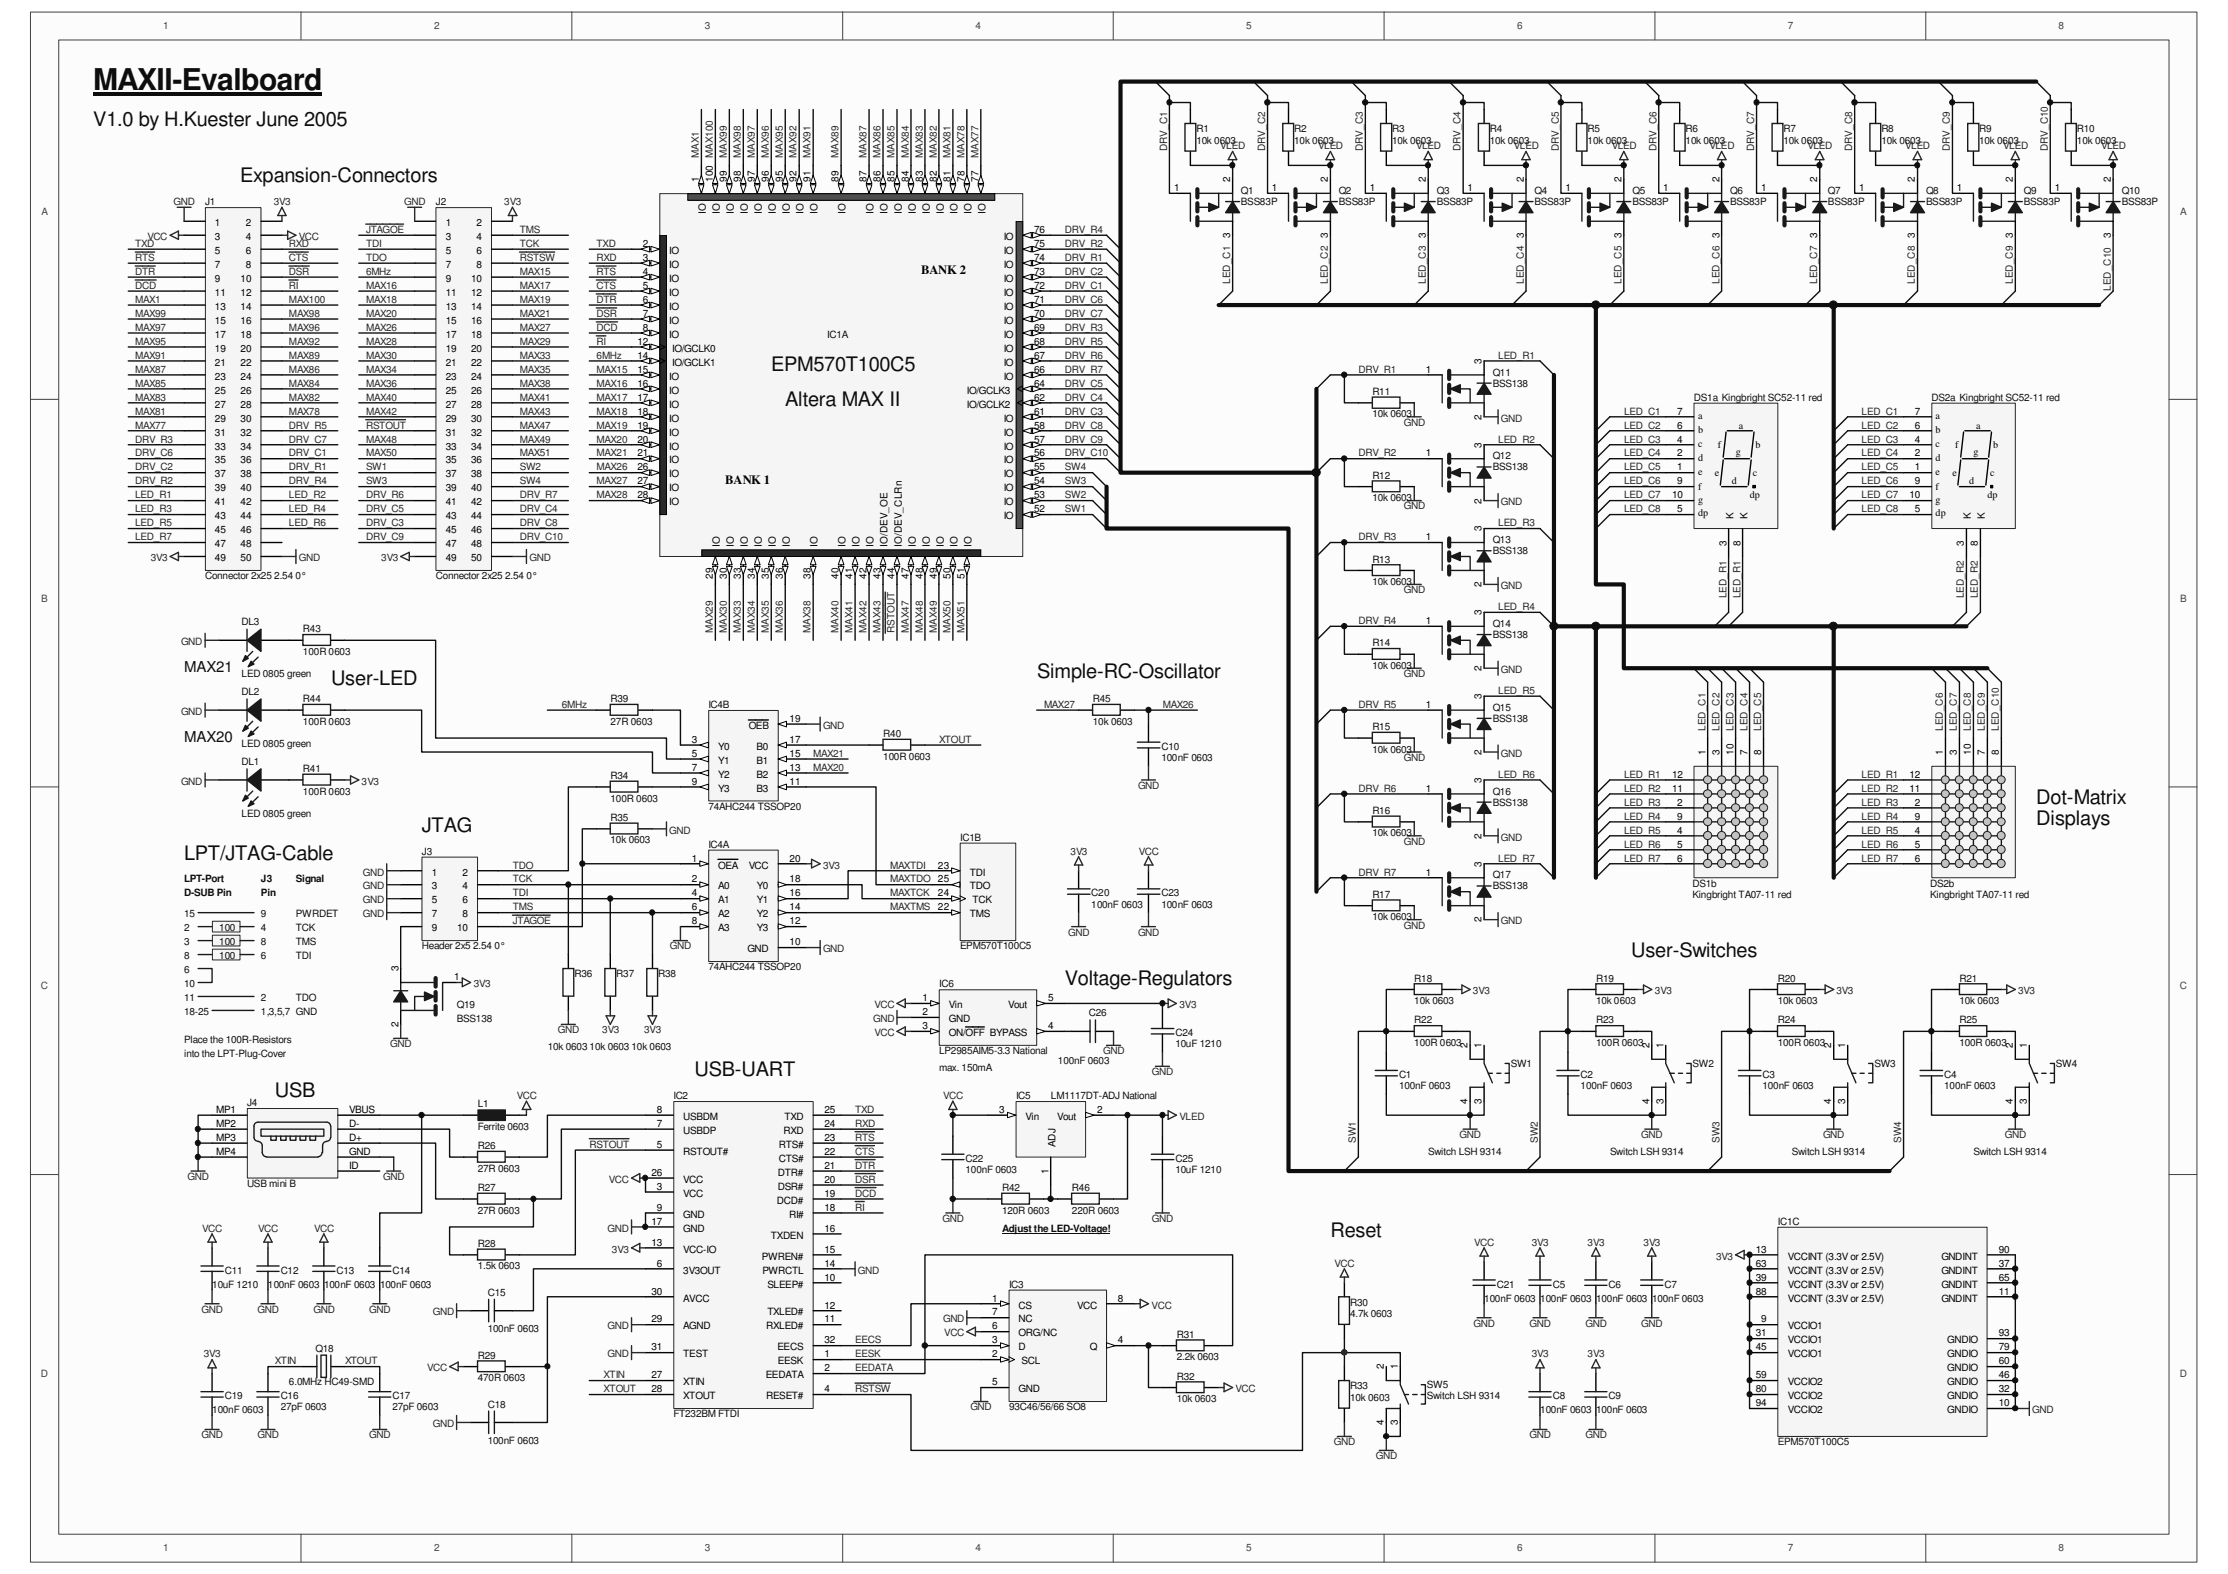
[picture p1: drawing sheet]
<svg xmlns="http://www.w3.org/2000/svg" width="297mm" height="210mm" viewBox="0 0 297 210" stroke-linecap="round" stroke-linejoin="round" font-family="sans-serif">
<defs><g id="words">
<text font-size="4" fill="#0e0e0e" x="12.4" y="11.9">MAXII-Evalboard</text>
<g font-size="2.7" fill="#0e0e0e">
<text x="12.4" y="16.8">V1.0 by H.Kuester June 2005</text>
<text x="32" y="24.3">Expansion-Connectors</text>
<text x="102.8" y="49.4">EPM570T100C5</text>
<text x="104.7" y="54.1">Altera MAX II</text>
<text x="44.2" y="91.4">User-LED</text>
<text x="138.3" y="90.4">Simple-RC-Oscillator</text>
<text x="271.5" y="107.2">Dot-Matrix</text>
<text x="56.3" y="110.9">JTAG</text>
<text x="271.5" y="110">Displays</text>
<text x="24.5" y="114.6">LPT/JTAG-Cable</text>
<text x="142" y="131.4">Voltage-Regulators</text>
<text x="217.5" y="127.7">User-Switches</text>
<text x="92.6" y="143.5">USB-UART</text>
<text x="36.7" y="146.3">USB</text>
<text x="177.4" y="164.9">Reset</text>
</g>
<g font-size="2" fill="#0e0e0e">
<text x="24.6" y="89.6">MAX21</text>
<text x="24.6" y="98.9">MAX20</text>
</g>
<g font-size="1.7">
<text x="122.8" y="36.6">BANK 2</text>
<text x="96.7" y="64.5">BANK 1</text>
</g>
<g font-size="1.3" fill="#404040">
<text x="21.8" y="3.9">1</text>
<text x="57.9" y="3.9">2</text>
<text x="94" y="3.9">3</text>
<text x="130" y="3.9">4</text>
<text x="166.2" y="3.9">5</text>
<text x="202.3" y="3.9">6</text>
<text x="238.4" y="3.9">7</text>
<text x="274.4" y="3.9">8</text>
<text x="5.5" y="28.6">A</text>
<text x="290.7" y="28.6">A</text>
<text x="5.5" y="80.3">B</text>
<text x="290.7" y="80.3">B</text>
<text x="5.5" y="132">C</text>
<text x="290.6" y="132">C</text>
<text x="5.5" y="183.6">D</text>
<text x="290.6" y="183.6">D</text>
<text x="21.8" y="206.9">1</text>
<text x="57.9" y="206.9">2</text>
<text x="94" y="206.9">3</text>
<text x="130" y="206.9">4</text>
<text x="166.2" y="206.9">5</text>
<text x="202.3" y="206.9">6</text>
<text x="238.4" y="206.9">7</text>
<text x="274.4" y="206.9">8</text>
</g>
<g font-size="1.3" fill="#0e0e0e">
<text x="159.5" y="17.7">R1</text>
<text x="172.5" y="17.7">R2</text>
<text x="185.6" y="17.7">R3</text>
<text x="198.6" y="17.7">R4</text>
<text x="211.7" y="17.7">R5</text>
<text x="224.7" y="17.7">R6</text>
<text x="237.8" y="17.7">R7</text>
<text x="250.8" y="17.7">R8</text>
<text x="263.9" y="17.7">R9</text>
<text x="276.9" y="17.7">R10</text>
<text x="159.5" y="19.2">10k 0603</text>
<text x="172.5" y="19.2">10k 0603</text>
<text x="185.6" y="19.2">10k 0603</text>
<text x="198.6" y="19.2">10k 0603</text>
<text x="211.7" y="19.2">10k 0603</text>
<text x="224.7" y="19.2">10k 0603</text>
<text x="237.8" y="19.2">10k 0603</text>
<text x="250.8" y="19.2">10k 0603</text>
<text x="263.9" y="19.2">10k 0603</text>
<text x="276.9" y="19.2">10k 0603</text>
<text x="27.3" y="27.3">J1</text>
<text x="58.1" y="27.3">J2</text>
<text x="165.4" y="25.9">Q1</text>
<text x="165.4" y="27.3">BSS83P</text>
<text x="178.5" y="25.9">Q2</text>
<text x="178.5" y="27.3">BSS83P</text>
<text x="191.6" y="25.9">Q3</text>
<text x="191.6" y="27.3">BSS83P</text>
<text x="204.6" y="25.9">Q4</text>
<text x="204.6" y="27.3">BSS83P</text>
<text x="217.6" y="25.9">Q5</text>
<text x="217.6" y="27.3">BSS83P</text>
<text x="230.7" y="25.9">Q6</text>
<text x="230.7" y="27.3">BSS83P</text>
<text x="243.7" y="25.9">Q7</text>
<text x="243.7" y="27.3">BSS83P</text>
<text x="256.8" y="25.9">Q8</text>
<text x="256.8" y="27.3">BSS83P</text>
<text x="269.8" y="25.9">Q9</text>
<text x="269.8" y="27.3">BSS83P</text>
<text x="282.9" y="25.9">Q10</text>
<text x="282.9" y="27.3">BSS83P</text>
<text x="110.3" y="45">IC1A</text>
<text x="183" y="52.7">R11</text>
<text x="199" y="50.1">Q11</text>
<text x="199" y="51.6">BSS138</text>
<text x="225.8" y="53.4">DS1a Kingbright SC52-11 red</text>
<text x="257.5" y="53.4">DS2a Kingbright SC52-11 red</text>
<text x="183" y="55.7">10k 0603</text>
<text x="183" y="63.8">R12</text>
<text x="199" y="61.3">Q12</text>
<text x="199" y="62.7">BSS138</text>
<text x="183" y="66.8">10k 0603</text>
<text x="27.3" y="77.3">Connector 2x25 2.54 0°</text>
<text x="58.1" y="77.3">Connector 2x25 2.54 0°</text>
<text x="183" y="75">R13</text>
<text x="199" y="72.4">Q13</text>
<text x="199" y="73.9">BSS138</text>
<text x="32.2" y="83.4">DL3</text>
<text x="183" y="78">10k 0603</text>
<text x="199" y="83.6">Q14</text>
<text x="40.4" y="84.3">R43</text>
<text x="40.4" y="87.3">100R 0603</text>
<text x="183" y="86.2">R14</text>
<text x="183" y="89.2">10k 0603</text>
<text x="199" y="85.1">BSS138</text>
<text x="32.2" y="92.7">DL2</text>
<text x="32.2" y="90.3">LED 0805 green</text>
<text x="40.4" y="93.6">R44</text>
<text x="81.4" y="93.6">R39</text>
<text x="94.4" y="94.4">IC4B</text>
<text x="145.7" y="93.6">R45</text>
<text x="199" y="94.8">Q15</text>
<text x="32.2" y="99.6">LED 0805 green</text>
<text x="40.4" y="96.6">100R 0603</text>
<text x="81.4" y="96.6">27R 0603</text>
<text x="117.7" y="98.3">R40</text>
<text x="117.7" y="101.3">100R 0603</text>
<text x="145.7" y="96.6">10k 0603</text>
<text x="154.9" y="100">C10</text>
<text x="154.9" y="101.5">100nF 0603</text>
<text x="183" y="97.4">R15</text>
<text x="183" y="100.4">10k 0603</text>
<text x="199" y="96.3">BSS138</text>
<text x="32.2" y="102">DL1</text>
<text x="40.4" y="103">R41</text>
<text x="40.4" y="106">100R 0603</text>
<text x="81.4" y="103.9">R34</text>
<text x="81.4" y="106.9">100R 0603</text>
<text x="94.4" y="108">74AHC244 TSSOP20</text>
<text x="199" y="106">Q16</text>
<text x="199" y="107.4">BSS138</text>
<text x="32.2" y="108.9">LED 0805 green</text>
<text x="56.3" y="114">J3</text>
<text x="81.4" y="109.5">R35</text>
<text x="81.4" y="112.5">10k 0603</text>
<text x="94.4" y="113">IC4A</text>
<text x="128" y="112.1">IC1B</text>
<text x="183" y="108.5">R16</text>
<text x="183" y="111.5">10k 0603</text>
<text x="24.6" y="117.7">LPT-Port</text>
<text x="24.6" y="119.5">D-SUB Pin</text>
<text x="34.8" y="117.7">J3</text>
<text x="34.8" y="119.5">Pin</text>
<text x="39.5" y="117.7">Signal</text>
<text x="145.5" y="119.5">C20</text>
<text x="154.9" y="119.5">C23</text>
<text x="183" y="119.7">R17</text>
<text x="199" y="117.1">Q17</text>
<text x="199" y="118.6">BSS138</text>
<text x="225.6" y="118.2">DS1b</text>
<text x="225.6" y="119.7">Kingbright TA07-11 red</text>
<text x="257.3" y="118.2">DS2b</text>
<text x="257.3" y="119.7">Kingbright TA07-11 red</text>
<text x="24.6" y="122.3">15</text>
<text x="24.6" y="124.2">2</text>
<text x="29.2" y="124.2">100</text>
<text x="34.8" y="122.3">9</text>
<text x="34.8" y="124.2">4</text>
<text x="39.5" y="124.2">TCK</text>
<text x="39.5" y="122.3">PWRDET</text>
<text x="145.5" y="121">100nF 0603</text>
<text x="154.9" y="121">100nF 0603</text>
<text x="183" y="122.7">10k 0603</text>
<text x="24.6" y="126.1">3</text>
<text x="24.6" y="127.9">8</text>
<text x="24.6" y="129.8">6</text>
<text x="24.6" y="131.7">10</text>
<text x="29.2" y="126.1">100</text>
<text x="29.2" y="127.9">100</text>
<text x="34.8" y="126.1">8</text>
<text x="34.8" y="127.9">6</text>
<text x="39.5" y="127.9">TDI</text>
<text x="39.5" y="126.1">TMS</text>
<text x="56.3" y="126.6">Header 2x5 2.54 0°</text>
<text x="76.6" y="130.3">R36</text>
<text x="82.2" y="130.3">R37</text>
<text x="87.8" y="130.3">R38</text>
<text x="94.4" y="129.4">74AHC244 TSSOP20</text>
<text x="125.2" y="131.7">IC6</text>
<text x="128" y="126.6">EPM570T100C5</text>
<text x="188.5" y="130.9">R18</text>
<text x="212.8" y="130.9">R19</text>
<text x="237" y="130.9">R20</text>
<text x="261.2" y="130.9">R21</text>
<text x="24.6" y="133.5">11</text>
<text x="24.6" y="135.4">18-25</text>
<text x="34.8" y="133.5">2</text>
<text x="34.8" y="135.4">1,3,5,7 GND</text>
<text x="39.5" y="133.5">TDO</text>
<text x="60.9" y="134.5">Q19</text>
<text x="60.9" y="136.3">BSS138</text>
<text x="145.2" y="135.6">C26</text>
<text x="188.5" y="133.9">10k 0603</text>
<text x="188.5" y="136.5">R22</text>
<text x="212.8" y="133.9">10k 0603</text>
<text x="212.8" y="136.5">R23</text>
<text x="237" y="133.9">10k 0603</text>
<text x="237" y="136.5">R24</text>
<text x="261.2" y="133.9">10k 0603</text>
<text x="261.2" y="136.5">R25</text>
<text x="24.6" y="139.1">Place the 100R-Resistors</text>
<text x="24.6" y="141">into the LPT-Plug-Cover</text>
<text x="73" y="140">10k 0603</text>
<text x="78.6" y="140">10k 0603</text>
<text x="84.2" y="140">10k 0603</text>
<text x="125.2" y="140.6">LP2985AIM5-3.3 National</text>
<text x="125.2" y="142.8">max. 150mA</text>
<text x="141.1" y="141.9">100nF 0603</text>
<text x="156.7" y="138.2">C24</text>
<text x="156.7" y="139.7">10uF 1210</text>
<text x="186.5" y="143.8">C1</text>
<text x="188.5" y="139.5">100R 0603</text>
<text x="201.4" y="142.3">SW1</text>
<text x="210.7" y="143.8">C2</text>
<text x="212.8" y="139.5">100R 0603</text>
<text x="225.6" y="142.3">SW2</text>
<text x="235" y="143.8">C3</text>
<text x="237" y="139.5">100R 0603</text>
<text x="249.9" y="142.3">SW3</text>
<text x="259.2" y="143.8">C4</text>
<text x="261.2" y="139.5">100R 0603</text>
<text x="274.1" y="142.3">SW4</text>
<text x="32.9" y="147.5">J4</text>
<text x="63.7" y="147.7">L1</text>
<text x="89.8" y="146.6">IC2</text>
<text x="135.5" y="146.6">IC5</text>
<text x="140.1" y="146.6">LM1117DT-ADJ National</text>
<text x="186.5" y="145.2">100nF 0603</text>
<text x="210.7" y="145.2">100nF 0603</text>
<text x="235" y="145.2">100nF 0603</text>
<text x="259.2" y="145.2">100nF 0603</text>
<text x="63.7" y="150.7">Ferrite 0603</text>
<text x="63.7" y="153.2">R26</text>
<text x="128.7" y="154.9">C22</text>
<text x="156.7" y="154.9">C25</text>
<text x="190.4" y="154">Switch LSH 9314</text>
<text x="214.7" y="154">Switch LSH 9314</text>
<text x="238.9" y="154">Switch LSH 9314</text>
<text x="263.1" y="154">Switch LSH 9314</text>
<text x="32.9" y="158.3">USB mini B</text>
<text x="63.7" y="156.3">27R 0603</text>
<text x="63.7" y="158.8">R27</text>
<text x="63.7" y="161.8">27R 0603</text>
<text x="128.7" y="156.4">100nF 0603</text>
<text x="133.6" y="158.8">R42</text>
<text x="133.6" y="161.8">120R 0603</text>
<text x="142.9" y="158.8">R46</text>
<text x="142.9" y="161.8">220R 0603</text>
<text x="156.7" y="156.4">10uF 1210</text>
<text x="63.7" y="166.3">R28</text>
<text x="133.6" y="164.3">Adjust the LED-Voltage!</text>
<text x="237" y="163.3">IC1C</text>
<text x="28.3" y="171.7">10uF 1210</text>
<text x="30" y="169.8">C11</text>
<text x="35.7" y="171.7">100nF 0603</text>
<text x="37.4" y="169.8">C12</text>
<text x="43.2" y="171.7">100nF 0603</text>
<text x="44.9" y="169.8">C13</text>
<text x="50.7" y="171.7">100nF 0603</text>
<text x="52.3" y="169.8">C14</text>
<text x="63.7" y="169.3">1.5k 0603</text>
<text x="65" y="172.8">C15</text>
<text x="134.5" y="171.7">IC3</text>
<text x="197.9" y="173.6">100nF 0603</text>
<text x="199.6" y="171.7">C21</text>
<text x="205.4" y="173.6">100nF 0603</text>
<text x="207" y="171.7">C5</text>
<text x="212.8" y="173.6">100nF 0603</text>
<text x="214.5" y="171.7">C6</text>
<text x="220.3" y="173.6">100nF 0603</text>
<text x="221.9" y="171.7">C7</text>
<text x="65" y="177.7">100nF 0603</text>
<text x="156.9" y="178.4">R31</text>
<text x="180" y="174.1">R30</text>
<text x="180" y="175.6">4.7k 0603</text>
<text x="38.5" y="184.7">6.0MHz HC49-SMD</text>
<text x="42.1" y="180.3">Q18</text>
<text x="63.7" y="181.2">R29</text>
<text x="63.7" y="184.2">470R 0603</text>
<text x="156.9" y="181.4">2.2k 0603</text>
<text x="156.9" y="184">R32</text>
<text x="180" y="185.3">R33</text>
<text x="190.2" y="185.1">SW5</text>
<text x="28.3" y="188.5">100nF 0603</text>
<text x="30" y="186.6">C19</text>
<text x="37.4" y="186.6">C16</text>
<text x="37.4" y="188.1">27pF 0603</text>
<text x="52.3" y="186.6">C17</text>
<text x="52.3" y="188.1">27pF 0603</text>
<text x="65" y="187.7">C18</text>
<text x="89.8" y="189">FT232BM FTDI</text>
<text x="134.5" y="188.1">93C46/56/66 SO8</text>
<text x="156.9" y="187">10k 0603</text>
<text x="180" y="186.8">10k 0603</text>
<text x="190.2" y="186.6">Switch LSH 9314</text>
<text x="205.4" y="188.5">100nF 0603</text>
<text x="207" y="186.6">C8</text>
<text x="212.8" y="188.5">100nF 0603</text>
<text x="214.5" y="186.6">C9</text>
<text x="65" y="192.6">100nF 0603</text>
<text x="237" y="192.7">EPM570T100C5</text>
</g>
<g font-size="1.3" fill="#262626">
<text x="93.2" y="21.1" transform="rotate(-90 93.2 21.1)">MAX1</text>
<text x="96.9" y="21.1" transform="rotate(-90 96.9 21.1)">MAX99</text>
<text x="98.8" y="21.1" transform="rotate(-90 98.8 21.1)">MAX98</text>
<text x="100.6" y="21.1" transform="rotate(-90 100.6 21.1)">MAX97</text>
<text x="102.5" y="21.1" transform="rotate(-90 102.5 21.1)">MAX96</text>
<text x="104.3" y="21.1" transform="rotate(-90 104.3 21.1)">MAX95</text>
<text x="106.2" y="21.1" transform="rotate(-90 106.2 21.1)">MAX92</text>
<text x="108.1" y="21.1" transform="rotate(-90 108.1 21.1)">MAX91</text>
<text x="111.8" y="21.1" transform="rotate(-90 111.8 21.1)">MAX89</text>
<text x="115.5" y="21.1" transform="rotate(-90 115.5 21.1)">MAX87</text>
<text x="117.4" y="21.1" transform="rotate(-90 117.4 21.1)">MAX86</text>
<text x="119.2" y="21.1" transform="rotate(-90 119.2 21.1)">MAX85</text>
<text x="121.2" y="21.1" transform="rotate(-90 121.2 21.1)">MAX84</text>
<text x="123" y="21.1" transform="rotate(-90 123 21.1)">MAX83</text>
<text x="124.9" y="21.1" transform="rotate(-90 124.9 21.1)">MAX82</text>
<text x="126.7" y="21.1" transform="rotate(-90 126.7 21.1)">MAX81</text>
<text x="128.6" y="21.1" transform="rotate(-90 128.6 21.1)">MAX78</text>
<text x="130.5" y="21.1" transform="rotate(-90 130.5 21.1)">MAX77</text>
<text x="155.6" y="20.2" transform="rotate(-90 155.6 20.2)">DRV_C1</text>
<text x="162.7" y="19.9">VLED</text>
<text x="168.7" y="20.2" transform="rotate(-90 168.7 20.2)">DRV_C2</text>
<text x="175.7" y="19.9">VLED</text>
<text x="181.7" y="20.2" transform="rotate(-90 181.7 20.2)">DRV_C3</text>
<text x="188.8" y="19.9">VLED</text>
<text x="194.7" y="20.2" transform="rotate(-90 194.7 20.2)">DRV_C4</text>
<text x="201.8" y="19.9">VLED</text>
<text x="207.8" y="20.2" transform="rotate(-90 207.8 20.2)">DRV_C5</text>
<text x="214.9" y="19.9">VLED</text>
<text x="220.8" y="20.2" transform="rotate(-90 220.8 20.2)">DRV_C6</text>
<text x="227.9" y="19.9">VLED</text>
<text x="233.9" y="20.2" transform="rotate(-90 233.9 20.2)">DRV_C7</text>
<text x="241" y="19.9">VLED</text>
<text x="246.9" y="20.2" transform="rotate(-90 246.9 20.2)">DRV_C8</text>
<text x="254" y="19.9">VLED</text>
<text x="260" y="20.2" transform="rotate(-90 260 20.2)">DRV_C9</text>
<text x="267.1" y="19.9">VLED</text>
<text x="273" y="20.2" transform="rotate(-90 273 20.2)">DRV_C10</text>
<text x="280.1" y="19.9">VLED</text>
<text x="23.2" y="27.3">GND</text>
<text x="36.5" y="27.3">3V3</text>
<text x="53.9" y="27.3">GND</text>
<text x="67.2" y="27.3">3V3</text>
<text x="18" y="32.9">TXD</text>
<text x="18" y="34.8">RTS</text>
<text x="19.7" y="32">VCC</text>
<text x="38.5" y="32.9">RXD</text>
<text x="38.5" y="34.8">CTS</text>
<text x="39.8" y="32">VCC</text>
<text x="48.8" y="34.8">TDO</text>
<text x="48.8" y="32.9">TDI</text>
<text x="48.8" y="31.1">JTAGOE</text>
<text x="69.3" y="32.9">TCK</text>
<text x="69.3" y="31.1">TMS</text>
<text x="69.3" y="34.8">RSTSW</text>
<text x="79.5" y="32.9">TXD</text>
<text x="79.5" y="34.8">RXD</text>
<text x="142" y="34.8">DRV_R1</text>
<text x="142" y="32.9">DRV_R2</text>
<text x="142" y="31.1">DRV_R4</text>
<text x="18" y="40.4">MAX1</text>
<text x="18" y="36.7">DTR</text>
<text x="18" y="38.5">DCD</text>
<text x="38.5" y="40.4">MAX100</text>
<text x="38.5" y="36.7">DSR</text>
<text x="38.5" y="38.5">RI</text>
<text x="48.8" y="38.5">MAX16</text>
<text x="48.8" y="40.4">MAX18</text>
<text x="48.8" y="36.7">6MHz</text>
<text x="69.3" y="36.7">MAX15</text>
<text x="69.3" y="38.5">MAX17</text>
<text x="69.3" y="40.4">MAX19</text>
<text x="79.5" y="36.7">RTS</text>
<text x="79.5" y="38.5">CTS</text>
<text x="79.5" y="40.4">DTR</text>
<text x="142" y="38.5">DRV_C1</text>
<text x="142" y="36.7">DRV_C2</text>
<text x="142" y="40.4">DRV_C6</text>
<text x="164" y="37.9" transform="rotate(-90 164 37.9)">LED_C1</text>
<text x="177" y="37.9" transform="rotate(-90 177 37.9)">LED_C2</text>
<text x="190.1" y="37.9" transform="rotate(-90 190.1 37.9)">LED_C3</text>
<text x="203.2" y="37.9" transform="rotate(-90 203.2 37.9)">LED_C4</text>
<text x="216.2" y="37.9" transform="rotate(-90 216.2 37.9)">LED_C5</text>
<text x="229.2" y="37.9" transform="rotate(-90 229.2 37.9)">LED_C6</text>
<text x="242.3" y="37.9" transform="rotate(-90 242.3 37.9)">LED_C7</text>
<text x="255.3" y="37.9" transform="rotate(-90 255.3 37.9)">LED_C8</text>
<text x="268.3" y="37.9" transform="rotate(-90 268.3 37.9)">LED_C9</text>
<text x="281.4" y="38.8" transform="rotate(-90 281.4 38.8)">LED_C10</text>
<text x="18" y="47.8">MAX91</text>
<text x="18" y="46">MAX95</text>
<text x="18" y="44.1">MAX97</text>
<text x="18" y="42.2">MAX99</text>
<text x="38.5" y="47.8">MAX89</text>
<text x="38.5" y="46">MAX92</text>
<text x="38.5" y="44.1">MAX96</text>
<text x="38.5" y="42.2">MAX98</text>
<text x="48.8" y="42.2">MAX20</text>
<text x="48.8" y="44.1">MAX26</text>
<text x="48.8" y="46">MAX28</text>
<text x="48.8" y="47.8">MAX30</text>
<text x="69.3" y="46">MAX29</text>
<text x="69.3" y="42.2">MAX21</text>
<text x="69.3" y="44.1">MAX27</text>
<text x="69.3" y="47.8">MAX33</text>
<text x="79.5" y="42.2">DSR</text>
<text x="79.5" y="44.1">DCD</text>
<text x="79.5" y="46">RI</text>
<text x="79.5" y="47.8">6MHz</text>
<text x="142" y="42.2">DRV_C7</text>
<text x="142" y="44.1">DRV_R3</text>
<text x="142" y="46">DRV_R5</text>
<text x="142" y="47.8">DRV_R6</text>
<text x="199.7" y="47.8">LED_R1</text>
<text x="18" y="53.4">MAX83</text>
<text x="18" y="51.6">MAX85</text>
<text x="18" y="49.7">MAX87</text>
<text x="38.5" y="53.4">MAX82</text>
<text x="38.5" y="51.6">MAX84</text>
<text x="38.5" y="49.7">MAX86</text>
<text x="48.8" y="49.7">MAX34</text>
<text x="48.8" y="51.6">MAX36</text>
<text x="48.8" y="53.4">MAX40</text>
<text x="69.3" y="49.7">MAX35</text>
<text x="69.3" y="51.6">MAX38</text>
<text x="69.3" y="53.4">MAX41</text>
<text x="79.5" y="49.7">MAX15</text>
<text x="79.5" y="51.6">MAX16</text>
<text x="79.5" y="53.4">MAX17</text>
<text x="142" y="53.4">DRV_C4</text>
<text x="142" y="51.6">DRV_C5</text>
<text x="142" y="49.7">DRV_R7</text>
<text x="181.1" y="49.7">DRV_R1</text>
<text x="18" y="57.1">MAX77</text>
<text x="18" y="55.3">MAX81</text>
<text x="18" y="59">DRV_R3</text>
<text x="38.5" y="55.3">MAX78</text>
<text x="38.5" y="59">DRV_C7</text>
<text x="38.5" y="57.1">DRV_R5</text>
<text x="48.8" y="57.1">RSTOUT</text>
<text x="48.8" y="55.3">MAX42</text>
<text x="48.8" y="59">MAX48</text>
<text x="69.3" y="57.1">MAX47</text>
<text x="69.3" y="55.3">MAX43</text>
<text x="69.3" y="59">MAX49</text>
<text x="79.5" y="55.3">MAX18</text>
<text x="79.5" y="57.1">MAX19</text>
<text x="79.5" y="59">MAX20</text>
<text x="142" y="55.3">DRV_C3</text>
<text x="142" y="57.1">DRV_C8</text>
<text x="142" y="59">DRV_C9</text>
<text x="187.2" y="56.8">GND</text>
<text x="199.7" y="59">LED_R2</text>
<text x="200.1" y="56.2">GND</text>
<text x="216.5" y="55.3">LED_C1</text>
<text x="216.5" y="57.1">LED_C2</text>
<text x="216.5" y="59">LED_C3</text>
<text x="248.2" y="55.3">LED_C1</text>
<text x="248.2" y="57.1">LED_C2</text>
<text x="248.2" y="59">LED_C3</text>
<text x="18" y="62.7">DRV_C2</text>
<text x="18" y="60.9">DRV_C6</text>
<text x="18" y="64.6">DRV_R2</text>
<text x="38.5" y="60.9">DRV_C1</text>
<text x="38.5" y="62.7">DRV_R1</text>
<text x="38.5" y="64.6">DRV_R4</text>
<text x="48.8" y="60.9">MAX50</text>
<text x="48.8" y="62.7">SW1</text>
<text x="48.8" y="64.6">SW3</text>
<text x="69.3" y="62.7">SW2</text>
<text x="69.3" y="64.6">SW4</text>
<text x="69.3" y="60.9">MAX51</text>
<text x="79.5" y="60.9">MAX21</text>
<text x="79.5" y="62.7">MAX26</text>
<text x="79.5" y="64.6">MAX27</text>
<text x="142" y="60.9">DRV_C10</text>
<text x="142" y="64.6">SW3</text>
<text x="142" y="62.7">SW4</text>
<text x="181.1" y="60.9">DRV_R2</text>
<text x="216.5" y="60.9">LED_C4</text>
<text x="216.5" y="62.7">LED_C5</text>
<text x="216.5" y="64.6">LED_C6</text>
<text x="248.2" y="60.9">LED_C4</text>
<text x="248.2" y="62.7">LED_C5</text>
<text x="248.2" y="64.6">LED_C6</text>
<text x="18" y="66.5">LED_R1</text>
<text x="18" y="68.3">LED_R3</text>
<text x="18" y="70.2">LED_R5</text>
<text x="38.5" y="66.5">LED_R2</text>
<text x="38.5" y="68.3">LED_R4</text>
<text x="38.5" y="70.2">LED_R6</text>
<text x="48.8" y="70.2">DRV_C3</text>
<text x="48.8" y="68.3">DRV_C5</text>
<text x="48.8" y="66.5">DRV_R6</text>
<text x="69.3" y="68.3">DRV_C4</text>
<text x="69.3" y="70.2">DRV_C8</text>
<text x="69.3" y="66.5">DRV_R7</text>
<text x="79.5" y="66.5">MAX28</text>
<text x="142" y="68.3">SW1</text>
<text x="142" y="66.5">SW2</text>
<text x="187.2" y="67.9">GND</text>
<text x="199.7" y="70.2">LED_R3</text>
<text x="200.1" y="67.4">GND</text>
<text x="216.5" y="66.5">LED_C7</text>
<text x="216.5" y="68.3">LED_C8</text>
<text x="248.2" y="66.5">LED_C7</text>
<text x="248.2" y="68.3">LED_C8</text>
<text x="18" y="72.1">LED_R7</text>
<text x="20.1" y="74.8">3V3</text>
<text x="39.8" y="74.8">GND</text>
<text x="48.8" y="72.1">DRV_C9</text>
<text x="50.8" y="74.8">3V3</text>
<text x="69.3" y="72.1">DRV_C10</text>
<text x="70.6" y="74.8">GND</text>
<text x="181.1" y="72.1">DRV_R3</text>
<text x="181.1" y="83.2">DRV_R4</text>
<text x="187.2" y="79.1">GND</text>
<text x="199.7" y="81.4">LED_R4</text>
<text x="200.1" y="78.6">GND</text>
<text x="230.2" y="79.8" transform="rotate(-90 230.2 79.8)">LED_R1</text>
<text x="232" y="79.8" transform="rotate(-90 232 79.8)">LED_R1</text>
<text x="261.8" y="79.8" transform="rotate(-90 261.8 79.8)">LED_R2</text>
<text x="263.7" y="79.8" transform="rotate(-90 263.7 79.8)">LED_R2</text>
<text x="24.2" y="86">GND</text>
<text x="95" y="84.5" transform="rotate(-90 95 84.5)">MAX29</text>
<text x="96.9" y="84.5" transform="rotate(-90 96.9 84.5)">MAX30</text>
<text x="98.8" y="84.5" transform="rotate(-90 98.8 84.5)">MAX33</text>
<text x="100.6" y="84.5" transform="rotate(-90 100.6 84.5)">MAX34</text>
<text x="102.5" y="84.5" transform="rotate(-90 102.5 84.5)">MAX35</text>
<text x="104.3" y="84.5" transform="rotate(-90 104.3 84.5)">MAX36</text>
<text x="108.1" y="84.5" transform="rotate(-90 108.1 84.5)">MAX38</text>
<text x="111.8" y="84.5" transform="rotate(-90 111.8 84.5)">MAX40</text>
<text x="113.7" y="84.5" transform="rotate(-90 113.7 84.5)">MAX41</text>
<text x="115.5" y="84.5" transform="rotate(-90 115.5 84.5)">MAX42</text>
<text x="117.4" y="84.5" transform="rotate(-90 117.4 84.5)">MAX43</text>
<text x="119.2" y="84.5" transform="rotate(-90 119.2 84.5)">RSTOUT</text>
<text x="121.2" y="84.5" transform="rotate(-90 121.2 84.5)">MAX47</text>
<text x="123" y="84.5" transform="rotate(-90 123 84.5)">MAX48</text>
<text x="124.9" y="84.5" transform="rotate(-90 124.9 84.5)">MAX49</text>
<text x="126.7" y="84.5" transform="rotate(-90 126.7 84.5)">MAX50</text>
<text x="128.6" y="84.5" transform="rotate(-90 128.6 84.5)">MAX51</text>
<text x="200.1" y="89.7">GND</text>
<text x="24.2" y="95.3">GND</text>
<text x="74.9" y="94.4">6MHz</text>
<text x="139.2" y="94.4">MAX27</text>
<text x="155" y="94.4">MAX26</text>
<text x="181.1" y="94.4">DRV_R5</text>
<text x="187.2" y="90.3">GND</text>
<text x="199.7" y="92.5">LED_R5</text>
<text x="108.4" y="100.9">MAX21</text>
<text x="109.7" y="97.2">GND</text>
<text x="125.2" y="99.1">XTOUT</text>
<text x="187.2" y="101.5">GND</text>
<text x="200.1" y="100.9">GND</text>
<text x="227.4" y="97.5" transform="rotate(-90 227.4 97.5)">LED_C1</text>
<text x="229.2" y="97.5" transform="rotate(-90 229.2 97.5)">LED_C2</text>
<text x="231.1" y="97.5" transform="rotate(-90 231.1 97.5)">LED_C3</text>
<text x="233" y="97.5" transform="rotate(-90 233 97.5)">LED_C4</text>
<text x="234.8" y="97.5" transform="rotate(-90 234.8 97.5)">LED_C5</text>
<text x="259" y="97.5" transform="rotate(-90 259 97.5)">LED_C6</text>
<text x="260.9" y="97.5" transform="rotate(-90 260.9 97.5)">LED_C7</text>
<text x="262.8" y="97.5" transform="rotate(-90 262.8 97.5)">LED_C8</text>
<text x="264.6" y="97.5" transform="rotate(-90 264.6 97.5)">LED_C9</text>
<text x="266.5" y="97.5" transform="rotate(-90 266.5 97.5)">LED_C10</text>
<text x="24.2" y="104.6">GND</text>
<text x="48.2" y="104.6">3V3</text>
<text x="108.4" y="102.8">MAX20</text>
<text x="151.7" y="105.2">GND</text>
<text x="181.1" y="105.6">DRV_R6</text>
<text x="199.7" y="103.7">LED_R6</text>
<text x="216.5" y="103.7">LED_R1</text>
<text x="216.5" y="105.6">LED_R2</text>
<text x="216.5" y="107.4">LED_R3</text>
<text x="248.2" y="103.7">LED_R1</text>
<text x="248.2" y="105.6">LED_R2</text>
<text x="248.2" y="107.4">LED_R3</text>
<text x="89.2" y="111.2">GND</text>
<text x="142.7" y="114">3V3</text>
<text x="151.8" y="114">VCC</text>
<text x="187.2" y="112.6">GND</text>
<text x="200.1" y="112.1">GND</text>
<text x="216.5" y="109.3">LED_R4</text>
<text x="216.5" y="111.2">LED_R5</text>
<text x="216.5" y="113">LED_R6</text>
<text x="248.2" y="109.3">LED_R4</text>
<text x="248.2" y="111.2">LED_R5</text>
<text x="248.2" y="113">LED_R6</text>
<text x="48.4" y="116.8">GND</text>
<text x="48.4" y="118.6">GND</text>
<text x="68.4" y="117.7">TCK</text>
<text x="68.4" y="115.8">TDO</text>
<text x="68.4" y="119.5">TDI</text>
<text x="109.7" y="115.8">3V3</text>
<text x="118.7" y="115.8">MAXTDI</text>
<text x="118.7" y="117.7">MAXTDO</text>
<text x="118.7" y="119.5">MAXTCK</text>
<text x="181.1" y="116.8">DRV_R7</text>
<text x="199.7" y="114.9">LED_R7</text>
<text x="216.5" y="114.9">LED_R7</text>
<text x="248.2" y="114.9">LED_R7</text>
<text x="48.4" y="120.5">GND</text>
<text x="48.4" y="122.3">GND</text>
<text x="68.4" y="121.4">TMS</text>
<text x="68.4" y="123.3">JTAGOE</text>
<text x="118.7" y="121.4">MAXTMS</text>
<text x="142.4" y="124.8">GND</text>
<text x="151.7" y="124.8">GND</text>
<text x="187.2" y="123.8">GND</text>
<text x="200.1" y="123.3">GND</text>
<text x="63.2" y="131.7">3V3</text>
<text x="89.3" y="126.6">GND</text>
<text x="109.7" y="127">GND</text>
<text x="74.4" y="137.8">GND</text>
<text x="80.3" y="137.8">3V3</text>
<text x="85.9" y="137.8">3V3</text>
<text x="116.4" y="136.3">GND</text>
<text x="116.6" y="134.5">VCC</text>
<text x="157.3" y="134.5">3V3</text>
<text x="196.4" y="132.6">3V3</text>
<text x="220.6" y="132.6">3V3</text>
<text x="244.9" y="132.6">3V3</text>
<text x="269.1" y="132.6">3V3</text>
<text x="52" y="139.7">GND</text>
<text x="116.6" y="138.2">VCC</text>
<text x="147.1" y="140.6">GND</text>
<text x="153.6" y="143.4">GND</text>
<text x="68.9" y="146.6">VCC</text>
<text x="114" y="148.4">TXD</text>
<text x="125.7" y="146.6">VCC</text>
<text x="157.3" y="149.4">VLED</text>
<text x="78.6" y="153.1">RSTOUT</text>
<text x="114" y="150.3">RXD</text>
<text x="114" y="152.1">RTS</text>
<text x="114" y="154">CTS</text>
<text x="114" y="155.9">DTR</text>
<text x="180.8" y="152.4" transform="rotate(-90 180.8 152.4)">SW1</text>
<text x="194.6" y="151.8">GND</text>
<text x="205" y="152.4" transform="rotate(-90 205 152.4)">SW2</text>
<text x="218.8" y="151.8">GND</text>
<text x="229.2" y="152.4" transform="rotate(-90 229.2 152.4)">SW3</text>
<text x="243.1" y="151.8">GND</text>
<text x="253.4" y="152.4" transform="rotate(-90 253.4 152.4)">SW4</text>
<text x="267.3" y="151.8">GND</text>
<text x="25" y="157.4">GND</text>
<text x="51.1" y="157.4">GND</text>
<text x="81.1" y="157.7">VCC</text>
<text x="114" y="157.7">DSR</text>
<text x="114" y="159.6">DCD</text>
<text x="114" y="161.5">RI</text>
<text x="27" y="164.3">VCC</text>
<text x="34.4" y="164.3">VCC</text>
<text x="41.9" y="164.3">VCC</text>
<text x="81" y="164.3">GND</text>
<text x="81.6" y="167">3V3</text>
<text x="125.6" y="162.9">GND</text>
<text x="153.6" y="162.9">GND</text>
<text x="196.6" y="166.1">VCC</text>
<text x="204.2" y="166.1">3V3</text>
<text x="211.7" y="166.1">3V3</text>
<text x="219.1" y="166.1">3V3</text>
<text x="228.8" y="168">3V3</text>
<text x="114.4" y="169.8">GND</text>
<text x="177.9" y="168.9">VCC</text>
<text x="26.9" y="175">GND</text>
<text x="34.3" y="175">GND</text>
<text x="41.8" y="175">GND</text>
<text x="49.2" y="175">GND</text>
<text x="57.7" y="175.4">GND</text>
<text x="81" y="177.3">GND</text>
<text x="114" y="179.2">EECS</text>
<text x="125.7" y="176.4">GND</text>
<text x="125.9" y="178.2">VCC</text>
<text x="153.5" y="174.5">VCC</text>
<text x="196.5" y="176.9">GND</text>
<text x="203.9" y="176.9">GND</text>
<text x="211.4" y="176.9">GND</text>
<text x="218.8" y="176.9">GND</text>
<text x="27.2" y="181">3V3</text>
<text x="36.7" y="181.9">XTIN</text>
<text x="46" y="181.9">XTOUT</text>
<text x="56.9" y="182.9">VCC</text>
<text x="80.5" y="183.8">XTIN</text>
<text x="80.5" y="185.7">XTOUT</text>
<text x="81" y="181">GND</text>
<text x="114" y="181">EESK</text>
<text x="114" y="182.9">EEDATA</text>
<text x="114" y="185.7">RSTSW</text>
<text x="164.7" y="185.7">VCC</text>
<text x="204.2" y="181">3V3</text>
<text x="211.7" y="181">3V3</text>
<text x="26.9" y="191.8">GND</text>
<text x="34.3" y="191.8">GND</text>
<text x="49.2" y="191.8">GND</text>
<text x="57.7" y="190.3">GND</text>
<text x="129.4" y="188.1">GND</text>
<text x="203.9" y="191.8">GND</text>
<text x="211.4" y="191.8">GND</text>
<text x="270.9" y="188.5">GND</text>
<text x="177.8" y="192.7">GND</text>
<text x="183.4" y="194.6">GND</text>
</g>
<g font-size="1.3">
<text x="93.2" y="24.3" transform="rotate(-90 93.2 24.3)">1</text>
<text x="94.1" y="28.5" transform="rotate(-90 94.1 28.5)">IO</text>
<text x="95" y="24.3" transform="rotate(-90 95 24.3)">100 MAX100</text>
<text x="96" y="28.5" transform="rotate(-90 96 28.5)">IO</text>
<text x="96.9" y="24.3" transform="rotate(-90 96.9 24.3)">99</text>
<text x="97.8" y="28.5" transform="rotate(-90 97.8 28.5)">IO</text>
<text x="98.8" y="24.3" transform="rotate(-90 98.8 24.3)">98</text>
<text x="99.7" y="28.5" transform="rotate(-90 99.7 28.5)">IO</text>
<text x="100.6" y="24.3" transform="rotate(-90 100.6 24.3)">97</text>
<text x="101.6" y="28.5" transform="rotate(-90 101.6 28.5)">IO</text>
<text x="102.5" y="24.3" transform="rotate(-90 102.5 24.3)">96</text>
<text x="103.4" y="28.5" transform="rotate(-90 103.4 28.5)">IO</text>
<text x="104.3" y="24.3" transform="rotate(-90 104.3 24.3)">95</text>
<text x="105.3" y="28.5" transform="rotate(-90 105.3 28.5)">IO</text>
<text x="106.2" y="24.3" transform="rotate(-90 106.2 24.3)">92</text>
<text x="107.1" y="28.5" transform="rotate(-90 107.1 28.5)">IO</text>
<text x="108.1" y="24.3" transform="rotate(-90 108.1 24.3)">91</text>
<text x="109" y="28.5" transform="rotate(-90 109 28.5)">IO</text>
<text x="111.8" y="24.3" transform="rotate(-90 111.8 24.3)">89</text>
<text x="112.7" y="28.5" transform="rotate(-90 112.7 28.5)">IO</text>
<text x="115.5" y="24.3" transform="rotate(-90 115.5 24.3)">87</text>
<text x="116.5" y="28.5" transform="rotate(-90 116.5 28.5)">IO</text>
<text x="117.4" y="24.3" transform="rotate(-90 117.4 24.3)">86</text>
<text x="118.3" y="28.5" transform="rotate(-90 118.3 28.5)">IO</text>
<text x="119.2" y="24.3" transform="rotate(-90 119.2 24.3)">85</text>
<text x="120.2" y="28.5" transform="rotate(-90 120.2 28.5)">IO</text>
<text x="121.2" y="24.3" transform="rotate(-90 121.2 24.3)">84</text>
<text x="122.1" y="28.5" transform="rotate(-90 122.1 28.5)">IO</text>
<text x="123" y="24.3" transform="rotate(-90 123 24.3)">83</text>
<text x="123.9" y="28.5" transform="rotate(-90 123.9 28.5)">IO</text>
<text x="124.9" y="24.3" transform="rotate(-90 124.9 24.3)">82</text>
<text x="125.8" y="28.5" transform="rotate(-90 125.8 28.5)">IO</text>
<text x="126.7" y="24.3" transform="rotate(-90 126.7 24.3)">81</text>
<text x="127.7" y="28.5" transform="rotate(-90 127.7 28.5)">IO</text>
<text x="128.6" y="24.3" transform="rotate(-90 128.6 24.3)">78</text>
<text x="129.5" y="28.5" transform="rotate(-90 129.5 28.5)">IO</text>
<text x="130.5" y="24.3" transform="rotate(-90 130.5 24.3)">77</text>
<text x="131.4" y="28.5" transform="rotate(-90 131.4 28.5)">IO</text>
<text x="156.5" y="25.5">1</text>
<text x="164" y="24.3" transform="rotate(-90 164 24.3)">2</text>
<text x="169.6" y="25.5">1</text>
<text x="177" y="24.3" transform="rotate(-90 177 24.3)">2</text>
<text x="182.6" y="25.5">1</text>
<text x="190.1" y="24.3" transform="rotate(-90 190.1 24.3)">2</text>
<text x="195.7" y="25.5">1</text>
<text x="203.2" y="24.3" transform="rotate(-90 203.2 24.3)">2</text>
<text x="208.7" y="25.5">1</text>
<text x="216.2" y="24.3" transform="rotate(-90 216.2 24.3)">2</text>
<text x="221.7" y="25.5">1</text>
<text x="229.2" y="24.3" transform="rotate(-90 229.2 24.3)">2</text>
<text x="234.8" y="25.5">1</text>
<text x="242.3" y="24.3" transform="rotate(-90 242.3 24.3)">2</text>
<text x="247.9" y="25.5">1</text>
<text x="255.3" y="24.3" transform="rotate(-90 255.3 24.3)">2</text>
<text x="260.9" y="25.5">1</text>
<text x="268.3" y="24.3" transform="rotate(-90 268.3 24.3)">2</text>
<text x="273.9" y="25.5">1</text>
<text x="281.4" y="24.3" transform="rotate(-90 281.4 24.3)">2</text>
<text x="28.7" y="30.1">1</text>
<text x="28.7" y="32">3</text>
<text x="28.7" y="33.9">5</text>
<text x="28.7" y="35.7">7</text>
<text x="32.8" y="30.1">2</text>
<text x="32.8" y="32">4</text>
<text x="32.8" y="33.9">6</text>
<text x="32.8" y="35.7">8</text>
<text x="59.4" y="30.1">1</text>
<text x="59.4" y="32">3</text>
<text x="59.4" y="33.9">5</text>
<text x="59.4" y="35.7">7</text>
<text x="63.5" y="30.1">2</text>
<text x="63.5" y="32">4</text>
<text x="63.5" y="33.9">6</text>
<text x="63.5" y="35.7">8</text>
<text x="85.7" y="32.9">2</text>
<text x="85.7" y="34.8">3</text>
<text x="89.2" y="33.9">IO</text>
<text x="89.2" y="35.7">IO</text>
<text x="133.8" y="35.7">IO</text>
<text x="133.8" y="33.9">IO</text>
<text x="133.8" y="32">IO</text>
<text x="137.9" y="34.8">74</text>
<text x="137.9" y="32.9">75</text>
<text x="137.9" y="31.1">76</text>
<text x="164" y="31.8" transform="rotate(-90 164 31.8)">3</text>
<text x="177" y="31.8" transform="rotate(-90 177 31.8)">3</text>
<text x="190.1" y="31.8" transform="rotate(-90 190.1 31.8)">3</text>
<text x="203.2" y="31.8" transform="rotate(-90 203.2 31.8)">3</text>
<text x="216.2" y="31.8" transform="rotate(-90 216.2 31.8)">3</text>
<text x="229.2" y="31.8" transform="rotate(-90 229.2 31.8)">3</text>
<text x="242.3" y="31.8" transform="rotate(-90 242.3 31.8)">3</text>
<text x="255.3" y="31.8" transform="rotate(-90 255.3 31.8)">3</text>
<text x="268.3" y="31.8" transform="rotate(-90 268.3 31.8)">3</text>
<text x="281.4" y="31.8" transform="rotate(-90 281.4 31.8)">3</text>
<text x="28.7" y="37.6">9</text>
<text x="28.7" y="39.5">11</text>
<text x="28.7" y="41.3">13</text>
<text x="32.1" y="37.6">10</text>
<text x="32.1" y="39.5">12</text>
<text x="32.1" y="41.3">14</text>
<text x="59.4" y="37.6">9</text>
<text x="59.4" y="39.5">11</text>
<text x="59.4" y="41.3">13</text>
<text x="62.8" y="37.6">10</text>
<text x="62.8" y="39.5">12</text>
<text x="62.8" y="41.3">14</text>
<text x="85.7" y="36.7">4</text>
<text x="85.7" y="38.5">5</text>
<text x="85.7" y="40.4">6</text>
<text x="89.2" y="37.6">IO</text>
<text x="89.2" y="39.5">IO</text>
<text x="89.2" y="41.3">IO</text>
<text x="133.8" y="41.3">IO</text>
<text x="133.8" y="39.5">IO</text>
<text x="133.8" y="37.6">IO</text>
<text x="137.9" y="40.4">71</text>
<text x="137.9" y="38.5">72</text>
<text x="137.9" y="36.7">73</text>
<text x="28.7" y="43.2">15</text>
<text x="28.7" y="45">17</text>
<text x="28.7" y="46.9">19</text>
<text x="32.1" y="43.2">16</text>
<text x="32.1" y="45">18</text>
<text x="32.1" y="46.9">20</text>
<text x="59.4" y="43.2">15</text>
<text x="59.4" y="45">17</text>
<text x="59.4" y="46.9">19</text>
<text x="62.8" y="43.2">16</text>
<text x="62.8" y="45">18</text>
<text x="62.8" y="46.9">20</text>
<text x="85" y="46">12</text>
<text x="85" y="47.8">14</text>
<text x="85.7" y="42.2">7</text>
<text x="85.7" y="44.1">8</text>
<text x="89.2" y="43.2">IO</text>
<text x="89.2" y="45">IO</text>
<text x="89.6" y="46.9">IO/GCLK0</text>
<text x="133.8" y="46.9">IO</text>
<text x="133.8" y="45">IO</text>
<text x="133.8" y="43.2">IO</text>
<text x="137.9" y="47.8">67</text>
<text x="137.9" y="46">68</text>
<text x="137.9" y="44.1">69</text>
<text x="137.9" y="42.2">70</text>
<text x="28.7" y="48.8">21</text>
<text x="28.7" y="50.6">23</text>
<text x="28.7" y="52.5">25</text>
<text x="32.1" y="48.8">22</text>
<text x="32.1" y="50.6">24</text>
<text x="32.1" y="52.5">26</text>
<text x="59.4" y="48.8">21</text>
<text x="59.4" y="50.6">23</text>
<text x="59.4" y="52.5">25</text>
<text x="62.8" y="48.8">22</text>
<text x="62.8" y="50.6">24</text>
<text x="62.8" y="52.5">26</text>
<text x="85" y="49.7">15</text>
<text x="85" y="51.6">16</text>
<text x="85" y="53.4">17</text>
<text x="89.2" y="50.6">IO</text>
<text x="89.2" y="52.5">IO</text>
<text x="89.6" y="48.8">IO/GCLK1</text>
<text x="128.9" y="52.5">IO/GCLK3</text>
<text x="133.8" y="50.6">IO</text>
<text x="133.8" y="48.8">IO</text>
<text x="137.9" y="53.4">62</text>
<text x="137.9" y="51.6">64</text>
<text x="137.9" y="49.7">66</text>
<text x="190.1" y="49.7">1</text>
<text x="197.5" y="48.5" transform="rotate(-90 197.5 48.5)">3</text>
<text x="28.7" y="54.4">27</text>
<text x="28.7" y="56.2">29</text>
<text x="28.7" y="58.1">31</text>
<text x="28.7" y="59.9">33</text>
<text x="32.1" y="54.4">28</text>
<text x="32.1" y="56.2">30</text>
<text x="32.1" y="58.1">32</text>
<text x="32.1" y="59.9">34</text>
<text x="59.4" y="54.4">27</text>
<text x="59.4" y="56.2">29</text>
<text x="59.4" y="58.1">31</text>
<text x="59.4" y="59.9">33</text>
<text x="62.8" y="54.4">28</text>
<text x="62.8" y="56.2">30</text>
<text x="62.8" y="58.1">32</text>
<text x="62.8" y="59.9">34</text>
<text x="85" y="55.3">18</text>
<text x="85" y="57.1">19</text>
<text x="85" y="59">20</text>
<text x="89.2" y="54.4">IO</text>
<text x="89.2" y="56.2">IO</text>
<text x="89.2" y="58.1">IO</text>
<text x="89.2" y="59.9">IO</text>
<text x="128.9" y="54.4">IO/GCLK2</text>
<text x="133.8" y="59.9">IO</text>
<text x="133.8" y="58.1">IO</text>
<text x="133.8" y="56.2">IO</text>
<text x="137.9" y="59">57</text>
<text x="137.9" y="57.1">58</text>
<text x="137.9" y="55.3">61</text>
<text x="197.5" y="59.7" transform="rotate(-90 197.5 59.7)">3</text>
<text x="197.5" y="56" transform="rotate(-90 197.5 56)">2</text>
<text x="223.6" y="55.3">7</text>
<text x="223.6" y="57.1">6</text>
<text x="223.6" y="59">4</text>
<text x="226.4" y="55.8">a</text>
<text x="226.4" y="57.7">b</text>
<text x="226.4" y="59.6">c</text>
<text x="229" y="59.8">f</text>
<text x="231.8" y="57.1">a</text>
<text x="234.1" y="59.8">b</text>
<text x="255.3" y="55.3">7</text>
<text x="255.3" y="57.1">6</text>
<text x="255.3" y="59">4</text>
<text x="258.1" y="55.8">a</text>
<text x="258.1" y="57.7">b</text>
<text x="258.1" y="59.6">c</text>
<text x="260.7" y="59.8">f</text>
<text x="263.5" y="57.1">a</text>
<text x="265.7" y="59.8">b</text>
<text x="28.7" y="61.8">35</text>
<text x="28.7" y="63.7">37</text>
<text x="28.7" y="65.5">39</text>
<text x="32.1" y="61.8">36</text>
<text x="32.1" y="63.7">38</text>
<text x="32.1" y="65.5">40</text>
<text x="59.4" y="61.8">35</text>
<text x="59.4" y="63.7">37</text>
<text x="59.4" y="65.5">39</text>
<text x="62.8" y="61.8">36</text>
<text x="62.8" y="63.7">38</text>
<text x="62.8" y="65.5">40</text>
<text x="85" y="60.9">21</text>
<text x="85" y="62.7">26</text>
<text x="85" y="64.6">27</text>
<text x="89.2" y="61.8">IO</text>
<text x="89.2" y="63.7">IO</text>
<text x="89.2" y="65.5">IO</text>
<text x="133.8" y="65.5">IO</text>
<text x="133.8" y="63.7">IO</text>
<text x="133.8" y="61.8">IO</text>
<text x="137.9" y="64.6">54</text>
<text x="137.9" y="62.7">55</text>
<text x="137.9" y="60.9">56</text>
<text x="190.1" y="60.9">1</text>
<text x="223.6" y="60.9">2</text>
<text x="223.6" y="62.7">1</text>
<text x="223.6" y="64.6">9</text>
<text x="226.4" y="61.4">d</text>
<text x="226.4" y="63.3">e</text>
<text x="226.4" y="65.4">f</text>
<text x="228.6" y="63.5">e</text>
<text x="230.9" y="64.6">d</text>
<text x="231.4" y="60.7">g</text>
<text x="233.7" y="63.5">c</text>
<text x="255.3" y="60.9">2</text>
<text x="255.3" y="62.7">1</text>
<text x="255.3" y="64.6">9</text>
<text x="258.1" y="61.4">d</text>
<text x="258.1" y="63.3">e</text>
<text x="258.1" y="65.4">f</text>
<text x="260.3" y="63.5">e</text>
<text x="262.5" y="64.6">d</text>
<text x="263.1" y="60.7">g</text>
<text x="265.3" y="63.5">c</text>
<text x="28.7" y="67.4">41</text>
<text x="28.7" y="69.3">43</text>
<text x="28.7" y="71.1">45</text>
<text x="32.1" y="67.4">42</text>
<text x="32.1" y="69.3">44</text>
<text x="32.1" y="71.1">46</text>
<text x="59.4" y="67.4">41</text>
<text x="59.4" y="69.3">43</text>
<text x="59.4" y="71.1">45</text>
<text x="62.8" y="67.4">42</text>
<text x="62.8" y="69.3">44</text>
<text x="62.8" y="71.1">46</text>
<text x="85" y="66.5">28</text>
<text x="89.2" y="67.4">IO</text>
<text x="133.8" y="69.3">IO</text>
<text x="133.8" y="67.4">IO</text>
<text x="137.9" y="68.3">52</text>
<text x="137.9" y="66.5">53</text>
<text x="197.5" y="70.9" transform="rotate(-90 197.5 70.9)">3</text>
<text x="197.5" y="67.2" transform="rotate(-90 197.5 67.2)">2</text>
<text x="222.9" y="66.5">10</text>
<text x="223.6" y="68.3">5</text>
<text x="226.4" y="67">g</text>
<text x="226.4" y="68.9">dp</text>
<text x="231.1" y="69.2" transform="rotate(-90 231.1 69.2)">K</text>
<text x="233" y="69.2" transform="rotate(-90 233 69.2)">K</text>
<text x="233.3" y="66.5">dp</text>
<text x="254.6" y="66.5">10</text>
<text x="255.3" y="68.3">5</text>
<text x="258.1" y="67">g</text>
<text x="258.1" y="68.9">dp</text>
<text x="262.8" y="69.2" transform="rotate(-90 262.8 69.2)">K</text>
<text x="264.6" y="69.2" transform="rotate(-90 264.6 69.2)">K</text>
<text x="265" y="66.5">dp</text>
<text x="28.7" y="73">47</text>
<text x="28.7" y="74.8">49</text>
<text x="32.1" y="73">48</text>
<text x="32.1" y="74.8">50</text>
<text x="59.4" y="73">47</text>
<text x="59.4" y="74.8">49</text>
<text x="62.8" y="73">48</text>
<text x="62.8" y="74.8">50</text>
<text x="95" y="77.3" transform="rotate(-90 95 77.3)">29</text>
<text x="96" y="72.9" transform="rotate(-90 96 72.9)">IO</text>
<text x="96.9" y="77.3" transform="rotate(-90 96.9 77.3)">30</text>
<text x="97.8" y="72.9" transform="rotate(-90 97.8 72.9)">IO</text>
<text x="98.8" y="77.3" transform="rotate(-90 98.8 77.3)">33</text>
<text x="99.7" y="72.9" transform="rotate(-90 99.7 72.9)">IO</text>
<text x="100.6" y="77.3" transform="rotate(-90 100.6 77.3)">34</text>
<text x="101.6" y="72.9" transform="rotate(-90 101.6 72.9)">IO</text>
<text x="102.5" y="77.3" transform="rotate(-90 102.5 77.3)">35</text>
<text x="103.4" y="72.9" transform="rotate(-90 103.4 72.9)">IO</text>
<text x="104.3" y="77.3" transform="rotate(-90 104.3 77.3)">36</text>
<text x="105.3" y="72.9" transform="rotate(-90 105.3 72.9)">IO</text>
<text x="108.1" y="77.3" transform="rotate(-90 108.1 77.3)">38</text>
<text x="109" y="72.9" transform="rotate(-90 109 72.9)">IO</text>
<text x="111.8" y="77.3" transform="rotate(-90 111.8 77.3)">40</text>
<text x="112.7" y="72.9" transform="rotate(-90 112.7 72.9)">IO</text>
<text x="113.7" y="77.3" transform="rotate(-90 113.7 77.3)">41</text>
<text x="114.6" y="72.9" transform="rotate(-90 114.6 72.9)">IO</text>
<text x="115.5" y="77.3" transform="rotate(-90 115.5 77.3)">42</text>
<text x="116.5" y="72.9" transform="rotate(-90 116.5 72.9)">IO</text>
<text x="117.4" y="77.3" transform="rotate(-90 117.4 77.3)">43</text>
<text x="118.3" y="72.9" transform="rotate(-90 118.3 72.9)">IO/DEV_OE</text>
<text x="119.2" y="77.3" transform="rotate(-90 119.2 77.3)">44</text>
<text x="120.2" y="72.9" transform="rotate(-90 120.2 72.9)">IO/DEV_CLRn</text>
<text x="121.2" y="77.3" transform="rotate(-90 121.2 77.3)">47</text>
<text x="122.1" y="72.9" transform="rotate(-90 122.1 72.9)">IO</text>
<text x="123" y="77.3" transform="rotate(-90 123 77.3)">48</text>
<text x="123.9" y="72.9" transform="rotate(-90 123.9 72.9)">IO</text>
<text x="124.9" y="77.3" transform="rotate(-90 124.9 77.3)">49</text>
<text x="125.8" y="72.9" transform="rotate(-90 125.8 72.9)">IO</text>
<text x="126.7" y="77.3" transform="rotate(-90 126.7 77.3)">50</text>
<text x="127.7" y="72.9" transform="rotate(-90 127.7 72.9)">IO</text>
<text x="128.6" y="77.3" transform="rotate(-90 128.6 77.3)">51</text>
<text x="129.5" y="72.9" transform="rotate(-90 129.5 72.9)">IO</text>
<text x="190.1" y="72.1">1</text>
<text x="230.2" y="72.8" transform="rotate(-90 230.2 72.8)">3</text>
<text x="232" y="72.8" transform="rotate(-90 232 72.8)">8</text>
<text x="261.8" y="72.8" transform="rotate(-90 261.8 72.8)">3</text>
<text x="263.7" y="72.8" transform="rotate(-90 263.7 72.8)">8</text>
<text x="190.1" y="83.2">1</text>
<text x="197.5" y="82" transform="rotate(-90 197.5 82)">3</text>
<text x="197.5" y="78.3" transform="rotate(-90 197.5 78.3)">2</text>
<text x="197.5" y="89.5" transform="rotate(-90 197.5 89.5)">2</text>
<text x="190.1" y="94.4">1</text>
<text x="197.5" y="93.2" transform="rotate(-90 197.5 93.2)">3</text>
<text x="92.2" y="99.1">3</text>
<text x="92.2" y="100.9">5</text>
<text x="95.8" y="100">Y0</text>
<text x="95.8" y="101.9">Y1</text>
<text x="99.8" y="97.2">OEB</text>
<text x="100.9" y="101.9">B1</text>
<text x="100.9" y="100">B0</text>
<text x="105.2" y="100.9">15</text>
<text x="105.2" y="99.1">17</text>
<text x="105.2" y="96.3">19</text>
<text x="197.5" y="100.7" transform="rotate(-90 197.5 100.7)">2</text>
<text x="227.4" y="100.7" transform="rotate(-90 227.4 100.7)">1</text>
<text x="229.2" y="100.7" transform="rotate(-90 229.2 100.7)">3</text>
<text x="231.1" y="100.7" transform="rotate(-90 231.1 100.7)">10</text>
<text x="233" y="100.7" transform="rotate(-90 233 100.7)">7</text>
<text x="234.8" y="100.7" transform="rotate(-90 234.8 100.7)">8</text>
<text x="259" y="100.7" transform="rotate(-90 259 100.7)">1</text>
<text x="260.9" y="100.7" transform="rotate(-90 260.9 100.7)">3</text>
<text x="262.8" y="100.7" transform="rotate(-90 262.8 100.7)">10</text>
<text x="264.6" y="100.7" transform="rotate(-90 264.6 100.7)">7</text>
<text x="266.5" y="100.7" transform="rotate(-90 266.5 100.7)">8</text>
<text x="92.2" y="102.8">7</text>
<text x="92.2" y="104.6">9</text>
<text x="95.8" y="103.7">Y2</text>
<text x="95.8" y="105.6">Y3</text>
<text x="100.9" y="105.6">B3</text>
<text x="100.9" y="103.7">B2</text>
<text x="105.2" y="104.6">11</text>
<text x="105.2" y="102.8">13</text>
<text x="190.1" y="105.6">1</text>
<text x="197.5" y="104.4" transform="rotate(-90 197.5 104.4)">3</text>
<text x="222.9" y="103.7">12</text>
<text x="222.9" y="105.6">11</text>
<text x="223.6" y="107.4">2</text>
<text x="254.6" y="103.7">12</text>
<text x="254.6" y="105.6">11</text>
<text x="255.3" y="107.4">2</text>
<text x="197.5" y="111.8" transform="rotate(-90 197.5 111.8)">2</text>
<text x="223.6" y="111.2">4</text>
<text x="223.6" y="109.3">9</text>
<text x="223.6" y="113">5</text>
<text x="255.3" y="111.2">4</text>
<text x="255.3" y="109.3">9</text>
<text x="255.3" y="113">5</text>
<text x="57.6" y="116.8">1</text>
<text x="57.6" y="118.6">3</text>
<text x="61.7" y="116.8">2</text>
<text x="61.7" y="118.6">4</text>
<text x="92.2" y="117.7">2</text>
<text x="92.2" y="119.5">4</text>
<text x="92.2" y="114.9">1</text>
<text x="95.8" y="118.6">A0</text>
<text x="95.8" y="115.8">OEA</text>
<text x="99.8" y="115.8">VCC</text>
<text x="100.9" y="118.6">Y0</text>
<text x="105.2" y="114.9">20</text>
<text x="105.2" y="119.5">16</text>
<text x="105.2" y="117.7">18</text>
<text x="125" y="119.5">24</text>
<text x="125" y="115.8">23</text>
<text x="125" y="117.7">25</text>
<text x="129.3" y="116.8">TDI</text>
<text x="129.3" y="118.6">TDO</text>
<text x="190.1" y="116.8">1</text>
<text x="197.5" y="115.6" transform="rotate(-90 197.5 115.6)">3</text>
<text x="223.6" y="114.9">6</text>
<text x="255.3" y="114.9">6</text>
<text x="57.6" y="120.5">5</text>
<text x="57.6" y="122.3">7</text>
<text x="57.6" y="124.2">9</text>
<text x="61" y="124.2">10</text>
<text x="61.7" y="120.5">6</text>
<text x="61.7" y="122.3">8</text>
<text x="92.2" y="121.4">6</text>
<text x="92.2" y="123.3">8</text>
<text x="95.8" y="120.5">A1</text>
<text x="95.8" y="122.3">A2</text>
<text x="95.8" y="124.2">A3</text>
<text x="100.9" y="124.2">Y3</text>
<text x="100.9" y="122.3">Y2</text>
<text x="100.9" y="120.5">Y1</text>
<text x="105.2" y="123.3">12</text>
<text x="105.2" y="121.4">14</text>
<text x="125" y="121.4">22</text>
<text x="129.3" y="122.3">TMS</text>
<text x="129.7" y="120.5">TCK</text>
<text x="197.5" y="123" transform="rotate(-90 197.5 123)">2</text>
<text x="53.1" y="129.5" transform="rotate(-90 53.1 129.5)">3</text>
<text x="60.5" y="130.7">1</text>
<text x="99.6" y="127">GND</text>
<text x="105.2" y="126.1">10</text>
<text x="53.1" y="137" transform="rotate(-90 53.1 137)">2</text>
<text x="123" y="137.2">3</text>
<text x="123" y="135.4">2</text>
<text x="123" y="133.5">1</text>
<text x="126.5" y="136.3">GND</text>
<text x="126.5" y="134.5">Vin</text>
<text x="134.4" y="134.5">Vout</text>
<text x="139.7" y="133.5">5</text>
<text x="139.7" y="137.2">4</text>
<text x="126.5" y="138.2">ON/OFF BYPASS</text>
<text x="195.7" y="139.8" transform="rotate(-90 195.7 139.8)">2</text>
<text x="197.5" y="139.8" transform="rotate(-90 197.5 139.8)">1</text>
<text x="219.9" y="139.8" transform="rotate(-90 219.9 139.8)">2</text>
<text x="221.8" y="139.8" transform="rotate(-90 221.8 139.8)">1</text>
<text x="244.1" y="139.8" transform="rotate(-90 244.1 139.8)">2</text>
<text x="246" y="139.8" transform="rotate(-90 246 139.8)">1</text>
<text x="268.3" y="139.8" transform="rotate(-90 268.3 139.8)">2</text>
<text x="270.2" y="139.8" transform="rotate(-90 270.2 139.8)">1</text>
<text x="28.8" y="148.4">MP1</text>
<text x="46.6" y="148.4">VBUS</text>
<text x="87.6" y="148.4">8</text>
<text x="91.1" y="149.4">USBDM</text>
<text x="104.6" y="149.4">TXD</text>
<text x="109.9" y="148.4">25</text>
<text x="133.2" y="148.4">3</text>
<text x="136.7" y="149.4">Vin</text>
<text x="140.9" y="149.4">Vout</text>
<text x="146.3" y="148.4">2</text>
<text x="195.7" y="147.2" transform="rotate(-90 195.7 147.2)">4</text>
<text x="197.5" y="147.2" transform="rotate(-90 197.5 147.2)">3</text>
<text x="219.9" y="147.2" transform="rotate(-90 219.9 147.2)">4</text>
<text x="221.8" y="147.2" transform="rotate(-90 221.8 147.2)">3</text>
<text x="244.1" y="147.2" transform="rotate(-90 244.1 147.2)">4</text>
<text x="246" y="147.2" transform="rotate(-90 246 147.2)">3</text>
<text x="268.3" y="147.2" transform="rotate(-90 268.3 147.2)">4</text>
<text x="270.2" y="147.2" transform="rotate(-90 270.2 147.2)">3</text>
<text x="28.8" y="150.3">MP2</text>
<text x="28.8" y="152.1">MP3</text>
<text x="28.8" y="154">MP4</text>
<text x="46.6" y="150.3">D-</text>
<text x="46.6" y="152.1">D+</text>
<text x="46.6" y="154">GND</text>
<text x="46.6" y="155.9">ID</text>
<text x="87.6" y="153.1">5</text>
<text x="87.6" y="150.3">7</text>
<text x="91.1" y="154">RSTOUT#</text>
<text x="91.1" y="151.2">USBDP</text>
<text x="103.8" y="153.1">RTS#</text>
<text x="103.8" y="154.9">CTS#</text>
<text x="104.5" y="151.2">RXD</text>
<text x="109.9" y="150.3">24</text>
<text x="109.9" y="155.9">21</text>
<text x="109.9" y="152.1">23</text>
<text x="109.9" y="154">22</text>
<text x="140.7" y="153" transform="rotate(-90 140.7 153)">ADJ</text>
<text x="86.9" y="156.8">26</text>
<text x="87.6" y="161.5">9</text>
<text x="87.6" y="158.7">3</text>
<text x="91.1" y="157.7">VCC</text>
<text x="91.1" y="159.6">VCC</text>
<text x="103.6" y="160.5">DCD#</text>
<text x="103.7" y="156.8">DTR#</text>
<text x="103.7" y="158.7">DSR#</text>
<text x="109.9" y="157.7">20</text>
<text x="109.9" y="159.6">19</text>
<text x="109.9" y="161.5">18</text>
<text x="139.8" y="156.5" transform="rotate(-90 139.8 156.5)">1</text>
<text x="86.9" y="163.3">17</text>
<text x="86.9" y="166.1">13</text>
<text x="91.1" y="162.4">GND</text>
<text x="91.1" y="164.3">GND</text>
<text x="91.1" y="167">VCC-IO</text>
<text x="101.6" y="168">PWREN#</text>
<text x="102.8" y="165.2">TXDEN</text>
<text x="105.2" y="162.4">RI#</text>
<text x="109.9" y="167">15</text>
<text x="109.9" y="164.3">16</text>
<text x="234.1" y="167">13</text>
<text x="238.3" y="168">VCCINT (3.3V or 2.5V)</text>
<text x="258.8" y="168">GNDINT</text>
<text x="266.5" y="167">90</text>
<text x="86.9" y="172.6">30</text>
<text x="87.6" y="168.9">6</text>
<text x="91.1" y="169.8">3V3OUT</text>
<text x="91.1" y="173.6">AVCC</text>
<text x="101.6" y="169.8">PWRCTL</text>
<text x="102.3" y="171.7">SLEEP#</text>
<text x="109.9" y="170.8">10</text>
<text x="109.9" y="168.9">14</text>
<text x="132.3" y="173.6">1</text>
<text x="149.1" y="173.6">8</text>
<text x="234.1" y="168.9">63</text>
<text x="234.1" y="170.8">39</text>
<text x="234.1" y="172.6">88</text>
<text x="238.3" y="169.8">VCCINT (3.3V or 2.5V)</text>
<text x="238.3" y="171.7">VCCINT (3.3V or 2.5V)</text>
<text x="238.3" y="173.6">VCCINT (3.3V or 2.5V)</text>
<text x="258.8" y="173.6">GNDINT</text>
<text x="258.8" y="171.7">GNDINT</text>
<text x="258.8" y="169.8">GNDINT</text>
<text x="266.5" y="172.6">11</text>
<text x="266.5" y="170.8">65</text>
<text x="266.5" y="168.9">37</text>
<text x="86.9" y="176.4">29</text>
<text x="91.1" y="177.3">AGND</text>
<text x="102.1" y="177.3">RXLED#</text>
<text x="102.3" y="175.4">TXLED#</text>
<text x="109.9" y="174.5">12</text>
<text x="109.9" y="179.2">32</text>
<text x="109.9" y="176.4">11</text>
<text x="132.3" y="179.2">3</text>
<text x="132.3" y="177.3">6</text>
<text x="132.3" y="175.4">7</text>
<text x="135.8" y="174.5">CS</text>
<text x="135.8" y="178.2">ORG/NC</text>
<text x="135.8" y="176.4">NC</text>
<text x="143.6" y="174.5">VCC</text>
<text x="149.1" y="179.2">4</text>
<text x="234.1" y="178.2">31</text>
<text x="234.8" y="176.4">9</text>
<text x="238.3" y="177.3">VCCIO1</text>
<text x="238.3" y="179.2">VCCIO1</text>
<text x="259.6" y="179.2">GNDIO</text>
<text x="266.5" y="178.2">93</text>
<text x="86.9" y="185.7">28</text>
<text x="86.9" y="180.1">31</text>
<text x="86.9" y="183.8">27</text>
<text x="91.1" y="181">TEST</text>
<text x="91.1" y="184.7">XTIN</text>
<text x="102.1" y="183.8">EEDATA</text>
<text x="103.7" y="180.1">EECS</text>
<text x="103.7" y="181.9">EESK</text>
<text x="109.9" y="181">1</text>
<text x="109.9" y="182.9">2</text>
<text x="109.9" y="185.7">4</text>
<text x="132.3" y="181">2</text>
<text x="132.3" y="184.7">5</text>
<text x="135.8" y="180.1">D</text>
<text x="135.8" y="185.7">GND</text>
<text x="136.2" y="181.9">SCL</text>
<text x="145.3" y="180.1">Q</text>
<text x="184.5" y="182.6" transform="rotate(-90 184.5 182.6)">2</text>
<text x="186.3" y="182.6" transform="rotate(-90 186.3 182.6)">1</text>
<text x="234.1" y="180.1">45</text>
<text x="234.1" y="183.8">59</text>
<text x="234.1" y="185.7">80</text>
<text x="238.3" y="181">VCCIO1</text>
<text x="238.3" y="184.7">VCCIO2</text>
<text x="259.6" y="184.7">GNDIO</text>
<text x="259.6" y="182.9">GNDIO</text>
<text x="259.6" y="181">GNDIO</text>
<text x="266.5" y="185.7">32</text>
<text x="266.5" y="183.8">46</text>
<text x="266.5" y="181.9">60</text>
<text x="266.5" y="180.1">79</text>
<text x="91.1" y="186.6">XTOUT</text>
<text x="102.1" y="186.6">RESET#</text>
<text x="184.5" y="190.1" transform="rotate(-90 184.5 190.1)">4</text>
<text x="186.3" y="190.1" transform="rotate(-90 186.3 190.1)">3</text>
<text x="234.1" y="187.5">94</text>
<text x="238.3" y="186.6">VCCIO2</text>
<text x="238.3" y="188.5">VCCIO2</text>
<text x="259.6" y="188.5">GNDIO</text>
<text x="259.6" y="186.6">GNDIO</text>
<text x="266.5" y="187.5">10</text>
</g>
</g></defs>
<path d="M4.1 1.7h288.8v206.6h-288.8z" fill="#fcfcfc"/>
<path d="M4.1 1.6h288.8v206.7h-288.8z" fill="none" stroke="#404040" stroke-width=".13"/>
<path d="M7.9 5.4h281.3v199.2h-281.3z" fill="#fcfcfc"/>
<g fill="none" stroke="#404040" stroke-width=".13">
<path d="M7.8 5.3h281.4v199.3h-281.4zM40.1 1.6v3.7M76.2 1.6v3.7M112.3 1.6v3.7M148.4 1.6v3.7M184.5 1.6v3.7M220.6 1.6v3.7M256.7 1.6v3.7M4.1 53.3h3.7M289.2 53.3h3.7M4.1 104.9h3.7M289.2 104.9h3.7"/>
<path d="M4.1 156.6h3.7M289.2 156.6h3.7M40.1 204.6v3.7M76.2 204.6v3.7M112.3 204.6v3.7M148.4 204.6v3.7M184.5 204.6v3.7M220.6 204.6v3.7M256.7 204.6v3.7"/>
</g>
<circle cx="179.2" cy="180.3" r=".35" fill="#0e0e0e"/>
<circle cx="179.2" cy="180.3" r=".35" fill="none" stroke="#0e0e0e" stroke-width=".13"/>
<path d="M225.9 53.8h11.1v16.7h-11.1z" fill="#f5f5f5"/>
<path d="M225.8 53.8h11.2v16.7h-11.2z" fill="none" stroke="#262626" stroke-width=".13"/>
<g fill="none" stroke="#000" stroke-width=".19">
<path d="M222.1 55.6h3.7M222.1 57.4h3.7M222.1 59.3h3.7M230.1 57.6l-.4 3.4M230.3 57.4h3.3M233.8 57.6l-.3 3.4M222.1 61.2h3.7M222.1 63h3.7M222.1 64.9h3.7M222.1 66.8h3.7M222.1 68.6h3.7M229.5 64.9h3.4"/>
<path d="M229.7 61.3l-.3 3.4M229.9 61.2h3.4M230.5 70.5v3.7M232.3 70.5v3.7M233.5 61.3l-.4 3.4"/>
</g>
<path d="M233.7 64.8h.3v.3h-.3z" fill="#000"/>
<path d="M233.7 64.7h.3v.4h-.3z" fill="none" stroke="#000" stroke-width=".13"/>
<path d="M257.6 53.8h11.1v16.7h-11.1z" fill="#f5f5f5"/>
<path d="M257.6 53.8h11.1v16.7h-11.1z" fill="none" stroke="#262626" stroke-width=".13"/>
<g fill="none" stroke="#000" stroke-width=".19">
<path d="M253.8 55.6h3.7M253.8 57.4h3.7M253.8 59.3h3.7M261.8 57.6l-.4 3.4M262 57.4h3.3M265.5 57.6l-.4 3.4M253.8 61.2h3.7M253.8 63h3.7M253.8 64.9h3.7M253.8 66.8h3.7M253.8 68.6h3.7M261.2 64.9h3.4"/>
<path d="M261.4 61.3l-.4 3.4M261.6 61.2h3.4M262.2 70.5v3.7M264 70.5v3.7M265.1 61.3l-.4 3.4"/>
</g>
<path d="M265.4 64.8h.3v.3h-.3z" fill="#000"/>
<path d="M265.4 64.7h.3v.4h-.3z" fill="none" stroke="#000" stroke-width=".13"/>
<path d="M225.9 102.2h11.1v14.9h-11.1z" fill="#f5f5f5"/>
<path d="M225.8 102.2h11.2v14.9h-11.2z" fill="none" stroke="#262626" stroke-width=".13"/>
<path d="M227.7 98.4v3.8M229.5 98.4v3.8M231.4 98.4v3.8M233.3 98.4v3.8M235.1 98.4v3.8M222.1 115.2h3.7M222.1 111.5h3.7M222.1 107.7h3.7M222.1 109.6h3.7M222.1 113.3h3.7M222.1 104h3.7M222.1 105.9h3.7" fill="none" stroke="#000" stroke-width=".19"/>
<path d="M225.8 104h9.3M225.8 105.9h9.3M225.8 107.7h9.3M225.8 109.6h9.3M225.8 111.5h9.3M225.8 113.3h9.3M227.7 102.2v13M229.5 102.2v13M231.4 102.2v13M233.3 102.2v13M235.1 102.2v13h-9.3" fill="none" stroke="#1c1c1c" stroke-width=".19"/>
<circle cx="227.7" cy="104" r=".54" fill="#c0c0c0"/>
<circle cx="227.7" cy="104" r=".54" fill="none" stroke="#1c1c1c" stroke-width=".13"/>
<circle cx="227.7" cy="105.8" r=".54" fill="#c0c0c0"/>
<circle cx="227.7" cy="105.8" r=".54" fill="none" stroke="#1c1c1c" stroke-width=".13"/>
<circle cx="227.7" cy="107.7" r=".54" fill="#c0c0c0"/>
<circle cx="227.7" cy="107.7" r=".54" fill="none" stroke="#1c1c1c" stroke-width=".13"/>
<circle cx="227.7" cy="109.6" r=".54" fill="#c0c0c0"/>
<circle cx="227.7" cy="109.6" r=".54" fill="none" stroke="#1c1c1c" stroke-width=".13"/>
<circle cx="227.7" cy="111.4" r=".55" fill="#c0c0c0"/>
<circle cx="227.7" cy="111.4" r=".55" fill="none" stroke="#1c1c1c" stroke-width=".13"/>
<circle cx="227.7" cy="113.3" r=".55" fill="#c0c0c0"/>
<circle cx="227.7" cy="113.3" r=".55" fill="none" stroke="#1c1c1c" stroke-width=".13"/>
<circle cx="227.7" cy="115.1" r=".55" fill="#c0c0c0"/>
<circle cx="227.7" cy="115.1" r=".55" fill="none" stroke="#1c1c1c" stroke-width=".13"/>
<circle cx="229.5" cy="115.1" r=".55" fill="#c0c0c0"/>
<circle cx="229.5" cy="115.1" r=".55" fill="none" stroke="#1c1c1c" stroke-width=".13"/>
<circle cx="229.5" cy="113.3" r=".55" fill="#c0c0c0"/>
<circle cx="229.5" cy="113.3" r=".55" fill="none" stroke="#1c1c1c" stroke-width=".13"/>
<circle cx="229.5" cy="111.4" r=".55" fill="#c0c0c0"/>
<circle cx="229.5" cy="111.4" r=".55" fill="none" stroke="#1c1c1c" stroke-width=".13"/>
<circle cx="229.5" cy="109.6" r=".54" fill="#c0c0c0"/>
<circle cx="229.5" cy="109.6" r=".54" fill="none" stroke="#1c1c1c" stroke-width=".13"/>
<circle cx="229.5" cy="107.7" r=".54" fill="#c0c0c0"/>
<circle cx="229.5" cy="107.7" r=".54" fill="none" stroke="#1c1c1c" stroke-width=".13"/>
<circle cx="229.5" cy="105.8" r=".54" fill="#c0c0c0"/>
<circle cx="229.5" cy="105.8" r=".54" fill="none" stroke="#1c1c1c" stroke-width=".13"/>
<circle cx="229.5" cy="104" r=".54" fill="#c0c0c0"/>
<circle cx="229.5" cy="104" r=".54" fill="none" stroke="#1c1c1c" stroke-width=".13"/>
<circle cx="231.4" cy="104" r=".54" fill="#c0c0c0"/>
<circle cx="231.4" cy="104" r=".54" fill="none" stroke="#1c1c1c" stroke-width=".13"/>
<circle cx="231.4" cy="105.8" r=".54" fill="#c0c0c0"/>
<circle cx="231.4" cy="105.8" r=".54" fill="none" stroke="#1c1c1c" stroke-width=".13"/>
<circle cx="231.4" cy="107.7" r=".54" fill="#c0c0c0"/>
<circle cx="231.4" cy="107.7" r=".54" fill="none" stroke="#1c1c1c" stroke-width=".13"/>
<circle cx="231.4" cy="109.6" r=".54" fill="#c0c0c0"/>
<circle cx="231.4" cy="109.6" r=".54" fill="none" stroke="#1c1c1c" stroke-width=".13"/>
<circle cx="231.4" cy="111.4" r=".55" fill="#c0c0c0"/>
<circle cx="231.4" cy="111.4" r=".55" fill="none" stroke="#1c1c1c" stroke-width=".13"/>
<circle cx="231.4" cy="113.3" r=".55" fill="#c0c0c0"/>
<circle cx="231.4" cy="113.3" r=".55" fill="none" stroke="#1c1c1c" stroke-width=".13"/>
<circle cx="231.4" cy="115.1" r=".55" fill="#c0c0c0"/>
<circle cx="231.4" cy="115.1" r=".55" fill="none" stroke="#1c1c1c" stroke-width=".13"/>
<circle cx="233.2" cy="115.1" r=".53" fill="#c0c0c0"/>
<circle cx="233.2" cy="115.1" r=".53" fill="none" stroke="#1c1c1c" stroke-width=".13"/>
<circle cx="233.2" cy="113.3" r=".53" fill="#c0c0c0"/>
<circle cx="233.2" cy="113.3" r=".53" fill="none" stroke="#1c1c1c" stroke-width=".13"/>
<circle cx="233.2" cy="111.4" r=".53" fill="#c0c0c0"/>
<circle cx="233.2" cy="111.4" r=".53" fill="none" stroke="#1c1c1c" stroke-width=".13"/>
<circle cx="233.2" cy="109.6" r=".53" fill="#c0c0c0"/>
<circle cx="233.2" cy="109.6" r=".53" fill="none" stroke="#1c1c1c" stroke-width=".13"/>
<circle cx="233.2" cy="107.7" r=".53" fill="#c0c0c0"/>
<circle cx="233.2" cy="107.7" r=".53" fill="none" stroke="#1c1c1c" stroke-width=".13"/>
<circle cx="233.2" cy="105.8" r=".53" fill="#c0c0c0"/>
<circle cx="233.2" cy="105.8" r=".53" fill="none" stroke="#1c1c1c" stroke-width=".13"/>
<circle cx="233.2" cy="104" r=".53" fill="#c0c0c0"/>
<circle cx="233.2" cy="104" r=".53" fill="none" stroke="#1c1c1c" stroke-width=".13"/>
<circle cx="235.1" cy="115.1" r=".55" fill="#c0c0c0"/>
<circle cx="235.1" cy="115.1" r=".55" fill="none" stroke="#1c1c1c" stroke-width=".13"/>
<circle cx="235.1" cy="113.3" r=".55" fill="#c0c0c0"/>
<circle cx="235.1" cy="113.3" r=".55" fill="none" stroke="#1c1c1c" stroke-width=".13"/>
<circle cx="235.1" cy="111.4" r=".55" fill="#c0c0c0"/>
<circle cx="235.1" cy="111.4" r=".55" fill="none" stroke="#1c1c1c" stroke-width=".13"/>
<circle cx="235.1" cy="109.6" r=".54" fill="#c0c0c0"/>
<circle cx="235.1" cy="109.6" r=".54" fill="none" stroke="#1c1c1c" stroke-width=".13"/>
<circle cx="235.1" cy="107.7" r=".54" fill="#c0c0c0"/>
<circle cx="235.1" cy="107.7" r=".54" fill="none" stroke="#1c1c1c" stroke-width=".13"/>
<circle cx="235.1" cy="105.8" r=".54" fill="#c0c0c0"/>
<circle cx="235.1" cy="105.8" r=".54" fill="none" stroke="#1c1c1c" stroke-width=".13"/>
<circle cx="235.1" cy="104" r=".54" fill="#c0c0c0"/>
<circle cx="235.1" cy="104" r=".54" fill="none" stroke="#1c1c1c" stroke-width=".13"/>
<path d="M257.6 102.2h11.1v14.9h-11.1z" fill="#f5f5f5"/>
<path d="M257.6 102.2h11.1v14.9h-11.1z" fill="none" stroke="#262626" stroke-width=".13"/>
<path d="M259.4 98.4v3.8M261.2 98.4v3.8M263.1 98.4v3.8M265 98.4v3.8M266.8 98.4v3.8M253.8 115.2h3.7M253.8 111.5h3.7M253.8 107.7h3.7M253.8 109.6h3.7M253.8 113.3h3.7M253.8 104h3.7M253.8 105.9h3.7" fill="none" stroke="#000" stroke-width=".19"/>
<path d="M257.5 104h9.3M257.5 105.9h9.3M257.5 107.7h9.3M257.5 109.6h9.3M257.5 111.5h9.3M257.5 113.3h9.3M259.4 102.2v13M261.2 102.2v13M263.1 102.2v13M265 102.2v13M266.8 102.2v13h-9.3" fill="none" stroke="#1c1c1c" stroke-width=".19"/>
<circle cx="259.3" cy="104" r=".54" fill="#c0c0c0"/>
<circle cx="259.3" cy="104" r=".54" fill="none" stroke="#1c1c1c" stroke-width=".13"/>
<circle cx="259.3" cy="105.8" r=".54" fill="#c0c0c0"/>
<circle cx="259.3" cy="105.8" r=".54" fill="none" stroke="#1c1c1c" stroke-width=".13"/>
<circle cx="259.3" cy="107.7" r=".54" fill="#c0c0c0"/>
<circle cx="259.3" cy="107.7" r=".54" fill="none" stroke="#1c1c1c" stroke-width=".13"/>
<circle cx="259.3" cy="109.6" r=".54" fill="#c0c0c0"/>
<circle cx="259.3" cy="109.6" r=".54" fill="none" stroke="#1c1c1c" stroke-width=".13"/>
<circle cx="259.3" cy="111.4" r=".54" fill="#c0c0c0"/>
<circle cx="259.3" cy="111.4" r=".54" fill="none" stroke="#1c1c1c" stroke-width=".13"/>
<circle cx="259.3" cy="113.3" r=".54" fill="#c0c0c0"/>
<circle cx="259.3" cy="113.3" r=".54" fill="none" stroke="#1c1c1c" stroke-width=".13"/>
<circle cx="259.3" cy="115.1" r=".54" fill="#c0c0c0"/>
<circle cx="259.3" cy="115.1" r=".54" fill="none" stroke="#1c1c1c" stroke-width=".13"/>
<circle cx="261.2" cy="115.1" r=".54" fill="#c0c0c0"/>
<circle cx="261.2" cy="115.1" r=".54" fill="none" stroke="#1c1c1c" stroke-width=".13"/>
<circle cx="261.2" cy="113.3" r=".54" fill="#c0c0c0"/>
<circle cx="261.2" cy="113.3" r=".54" fill="none" stroke="#1c1c1c" stroke-width=".13"/>
<circle cx="261.2" cy="111.4" r=".54" fill="#c0c0c0"/>
<circle cx="261.2" cy="111.4" r=".54" fill="none" stroke="#1c1c1c" stroke-width=".13"/>
<circle cx="261.2" cy="109.6" r=".54" fill="#c0c0c0"/>
<circle cx="261.2" cy="109.6" r=".54" fill="none" stroke="#1c1c1c" stroke-width=".13"/>
<circle cx="261.2" cy="107.7" r=".54" fill="#c0c0c0"/>
<circle cx="261.2" cy="107.7" r=".54" fill="none" stroke="#1c1c1c" stroke-width=".13"/>
<circle cx="261.2" cy="105.8" r=".54" fill="#c0c0c0"/>
<circle cx="261.2" cy="105.8" r=".54" fill="none" stroke="#1c1c1c" stroke-width=".13"/>
<circle cx="261.2" cy="104" r=".54" fill="#c0c0c0"/>
<circle cx="261.2" cy="104" r=".54" fill="none" stroke="#1c1c1c" stroke-width=".13"/>
<circle cx="263.1" cy="104" r=".54" fill="#c0c0c0"/>
<circle cx="263.1" cy="104" r=".54" fill="none" stroke="#1c1c1c" stroke-width=".13"/>
<circle cx="263.1" cy="105.8" r=".54" fill="#c0c0c0"/>
<circle cx="263.1" cy="105.8" r=".54" fill="none" stroke="#1c1c1c" stroke-width=".13"/>
<circle cx="263.1" cy="107.7" r=".54" fill="#c0c0c0"/>
<circle cx="263.1" cy="107.7" r=".54" fill="none" stroke="#1c1c1c" stroke-width=".13"/>
<circle cx="263.1" cy="109.6" r=".54" fill="#c0c0c0"/>
<circle cx="263.1" cy="109.6" r=".54" fill="none" stroke="#1c1c1c" stroke-width=".13"/>
<circle cx="263.1" cy="111.4" r=".54" fill="#c0c0c0"/>
<circle cx="263.1" cy="111.4" r=".54" fill="none" stroke="#1c1c1c" stroke-width=".13"/>
<circle cx="263.1" cy="113.3" r=".54" fill="#c0c0c0"/>
<circle cx="263.1" cy="113.3" r=".54" fill="none" stroke="#1c1c1c" stroke-width=".13"/>
<circle cx="263.1" cy="115.1" r=".54" fill="#c0c0c0"/>
<circle cx="263.1" cy="115.1" r=".54" fill="none" stroke="#1c1c1c" stroke-width=".13"/>
<circle cx="264.9" cy="115.1" r=".54" fill="#c0c0c0"/>
<circle cx="264.9" cy="115.1" r=".54" fill="none" stroke="#1c1c1c" stroke-width=".13"/>
<circle cx="264.9" cy="113.3" r=".54" fill="#c0c0c0"/>
<circle cx="264.9" cy="113.3" r=".54" fill="none" stroke="#1c1c1c" stroke-width=".13"/>
<circle cx="264.9" cy="111.4" r=".54" fill="#c0c0c0"/>
<circle cx="264.9" cy="111.4" r=".54" fill="none" stroke="#1c1c1c" stroke-width=".13"/>
<circle cx="264.9" cy="109.6" r=".54" fill="#c0c0c0"/>
<circle cx="264.9" cy="109.6" r=".54" fill="none" stroke="#1c1c1c" stroke-width=".13"/>
<circle cx="264.9" cy="107.7" r=".54" fill="#c0c0c0"/>
<circle cx="264.9" cy="107.7" r=".54" fill="none" stroke="#1c1c1c" stroke-width=".13"/>
<circle cx="264.9" cy="105.8" r=".54" fill="#c0c0c0"/>
<circle cx="264.9" cy="105.8" r=".54" fill="none" stroke="#1c1c1c" stroke-width=".13"/>
<circle cx="264.9" cy="104" r=".54" fill="#c0c0c0"/>
<circle cx="264.9" cy="104" r=".54" fill="none" stroke="#1c1c1c" stroke-width=".13"/>
<circle cx="266.8" cy="115.1" r=".54" fill="#c0c0c0"/>
<circle cx="266.8" cy="115.1" r=".54" fill="none" stroke="#1c1c1c" stroke-width=".13"/>
<circle cx="266.8" cy="113.3" r=".54" fill="#c0c0c0"/>
<circle cx="266.8" cy="113.3" r=".54" fill="none" stroke="#1c1c1c" stroke-width=".13"/>
<circle cx="266.8" cy="111.4" r=".54" fill="#c0c0c0"/>
<circle cx="266.8" cy="111.4" r=".54" fill="none" stroke="#1c1c1c" stroke-width=".13"/>
<circle cx="266.8" cy="109.6" r=".54" fill="#c0c0c0"/>
<circle cx="266.8" cy="109.6" r=".54" fill="none" stroke="#1c1c1c" stroke-width=".13"/>
<circle cx="266.8" cy="107.7" r=".54" fill="#c0c0c0"/>
<circle cx="266.8" cy="107.7" r=".54" fill="none" stroke="#1c1c1c" stroke-width=".13"/>
<circle cx="266.8" cy="105.8" r=".54" fill="#c0c0c0"/>
<circle cx="266.8" cy="105.8" r=".54" fill="none" stroke="#1c1c1c" stroke-width=".13"/>
<circle cx="266.8" cy="104" r=".54" fill="#c0c0c0"/>
<circle cx="266.8" cy="104" r=".54" fill="none" stroke="#1c1c1c" stroke-width=".13"/>
<path d="M190.4 50h1.9M197.9 53.7v1.9" fill="none" stroke="#000" stroke-width=".19"/>
<path d="M193.2 49.4v1.1M193.2 51.3v1.1M193.2 53.2v1.1" fill="none" stroke="#1c1c1c" stroke-width=".56"/>
<path d="M192.3 50v3.7" fill="none" stroke="#1c1c1c" stroke-width=".19"/>
<path d="M197.9 51.1l.9 1.5h-1.9z" fill="#1c1c1c"/>
<path d="M196.9 51.1h1.9M197.9 51.1l.9 1.5h-1.9z" fill="none" stroke="#1c1c1c" stroke-width=".19"/>
<path d="M193.4 51.9l1.3-.6v1.1z" fill="#1c1c1c"/>
<path d="M193.2 51.9h2.8v1.8M193.2 50h4.7v3.7h-4.7M193.4 51.9l1.3-.6v1.1zM192.3 61.2v3.7" fill="none" stroke="#1c1c1c" stroke-width=".19"/>
<path d="M197.9 48.1v1.9M190.4 61.2h1.9M197.9 64.9v1.9" fill="none" stroke="#000" stroke-width=".19"/>
<path d="M187.6 55.6h1.9M188.5 53.7v1.9M197.9 55.6h1.8M199.7 54.7v1.8" fill="none" stroke="#262626" stroke-width=".19"/>
<path d="M177.4 50h13M179.2 50v3.7h1.9M197.9 48.1h7.4l1.9 1.9" fill="none" stroke="#0e0e0e" stroke-width=".19"/>
<path d="M193.2 60.6v1.1M193.2 62.5v1.1M193.2 64.3v1.1" fill="none" stroke="#1c1c1c" stroke-width=".56"/>
<path d="M197.9 62.3l.9 1.5h-1.9z" fill="#1c1c1c"/>
<path d="M196.9 62.3h1.9M197.9 62.3l.9 1.5h-1.9z" fill="none" stroke="#1c1c1c" stroke-width=".19"/>
<path d="M193.4 63l1.3-.5v1.1z" fill="#1c1c1c"/>
<path d="M192.3 72.3v3.8M193.2 63h2.8v1.9M193.2 61.2h4.7v3.7h-4.7M193.4 63l1.3-.5v1.1z" fill="none" stroke="#1c1c1c" stroke-width=".19"/>
<path d="M197.9 59.3v1.9M190.4 72.3h1.9M197.9 76.1v1.8" fill="none" stroke="#000" stroke-width=".19"/>
<path d="M187.6 66.8h1.9M188.5 64.9v1.9M197.9 66.8h1.8M199.7 65.8v1.9" fill="none" stroke="#262626" stroke-width=".19"/>
<path d="M197.9 59.3h7.4l1.9 1.9M177.4 61.2h13M179.2 61.2v3.7h1.9" fill="none" stroke="#0e0e0e" stroke-width=".19"/>
<path d="M193.2 71.8v1.1M193.2 73.7v1.1M193.2 75.5v1.1" fill="none" stroke="#1c1c1c" stroke-width=".56"/>
<path d="M197.9 73.4l.9 1.5h-1.9z" fill="#1c1c1c"/>
<path d="M196.9 73.4h1.9M197.9 73.4l.9 1.5h-1.9z" fill="none" stroke="#1c1c1c" stroke-width=".19"/>
<path d="M193.4 74.2l1.3-.5v1.1z" fill="#1c1c1c"/>
<path d="M193.2 74.2h2.8v1.9M193.2 72.3h4.7v3.8h-4.7M193.4 74.2l1.3-.5v1.1zM192.3 83.5v3.7" fill="none" stroke="#1c1c1c" stroke-width=".19"/>
<path d="M197.9 70.5v1.8M190.4 83.5h1.9M197.9 87.2v1.9" fill="none" stroke="#000" stroke-width=".19"/>
<path d="M187.6 77.9h1.9M188.5 76.1v1.8M197.9 77.9h1.8M199.7 77v1.9" fill="none" stroke="#262626" stroke-width=".19"/>
<path d="M177.4 72.3h13M179.2 72.3v3.8h1.9M197.9 70.5h7.4l1.9 1.8" fill="none" stroke="#0e0e0e" stroke-width=".19"/>
<path d="M193.2 83v1.1M193.2 84.8v1.1M193.2 86.7v1.1" fill="none" stroke="#1c1c1c" stroke-width=".56"/>
<path d="M197.9 84.6l.9 1.5h-1.9z" fill="#1c1c1c"/>
<path d="M196.9 84.6h1.9M197.9 84.6l.9 1.5h-1.9z" fill="none" stroke="#1c1c1c" stroke-width=".19"/>
<path d="M193.4 85.4l1.3-.6v1.1z" fill="#1c1c1c"/>
<path d="M192.3 94.7v3.7M193.2 85.4h2.8v1.8M193.2 83.5h4.7v3.7h-4.7M193.4 85.4l1.3-.6v1.1z" fill="none" stroke="#1c1c1c" stroke-width=".19"/>
<path d="M190.4 94.7h1.9M197.9 81.7v1.8M197.9 98.4v1.9" fill="none" stroke="#000" stroke-width=".19"/>
<path d="M187.6 89.1h1.9M188.5 87.2v1.9M197.9 89.1h1.8M199.7 88.2v1.8" fill="none" stroke="#262626" stroke-width=".19"/>
<path d="M177.4 83.5h13M179.2 83.5v3.7h1.9M197.9 81.7h7.4l1.9 1.8" fill="none" stroke="#0e0e0e" stroke-width=".19"/>
<path d="M193.2 94.1v1.1M193.2 96v1.1M193.2 97.9v1.1" fill="none" stroke="#1c1c1c" stroke-width=".56"/>
<path d="M197.9 95.8l.9 1.5h-1.9z" fill="#1c1c1c"/>
<path d="M196.9 95.8h1.9M197.9 95.8l.9 1.5h-1.9z" fill="none" stroke="#1c1c1c" stroke-width=".19"/>
<path d="M193.4 96.6l1.3-.6v1.1z" fill="#1c1c1c"/>
<path d="M193.2 96.6h2.8v1.8M193.2 94.7h4.7v3.7h-4.7M193.4 96.6l1.3-.6v1.1zM192.3 105.9v3.7" fill="none" stroke="#1c1c1c" stroke-width=".19"/>
<path d="M197.9 92.8v1.9M190.4 105.9h1.9M197.9 109.6v1.9" fill="none" stroke="#000" stroke-width=".19"/>
<path d="M188.5 98.4v1.9M199.7 99.4v1.8M187.6 100.3h1.9M197.9 100.3h1.8" fill="none" stroke="#262626" stroke-width=".19"/>
<path d="M177.4 94.7h13M179.2 94.7v3.7h1.9M197.9 92.8h7.4l1.9 1.9" fill="none" stroke="#0e0e0e" stroke-width=".19"/>
<path d="M193.2 105.3v1.1M193.2 107.2v1.1M193.2 109.1v1.1" fill="none" stroke="#1c1c1c" stroke-width=".56"/>
<path d="M197.9 107l.9 1.5h-1.9z" fill="#1c1c1c"/>
<path d="M196.9 107h1.9M197.9 107l.9 1.5h-1.9z" fill="none" stroke="#1c1c1c" stroke-width=".19"/>
<path d="M193.4 107.7l1.3-.5v1.1z" fill="#1c1c1c"/>
<path d="M192.3 117.1v3.7M193.2 107.7h2.8v1.9M193.2 105.9h4.7v3.7h-4.7M193.4 107.7l1.3-.5v1.1z" fill="none" stroke="#1c1c1c" stroke-width=".19"/>
<path d="M190.4 117.1h1.9M197.9 104v1.9M197.9 120.8v1.8" fill="none" stroke="#000" stroke-width=".19"/>
<path d="M187.6 111.5h1.9M188.5 109.6v1.9M197.9 111.5h1.8M199.7 110.5v1.9" fill="none" stroke="#262626" stroke-width=".19"/>
<path d="M177.4 105.9h13M179.2 105.9v3.7h1.9M197.9 104h7.4l1.9 1.9" fill="none" stroke="#0e0e0e" stroke-width=".19"/>
<path d="M193.2 116.5v1.1M193.2 118.3v1.2M193.2 120.2v1.1" fill="none" stroke="#1c1c1c" stroke-width=".56"/>
<path d="M197.9 118.2l.9 1.4h-1.9z" fill="#1c1c1c"/>
<path d="M196.9 118.2h1.9M197.9 118.2l.9 1.4h-1.9z" fill="none" stroke="#1c1c1c" stroke-width=".19"/>
<path d="M193.4 118.9l1.3-.6v1.2z" fill="#1c1c1c"/>
<path d="M250.1 25.8v3.7M193.2 118.9h2.8v1.9M193.2 117.1h4.7v3.7h-4.7M193.4 118.9l1.3-.6v1.2z" fill="none" stroke="#1c1c1c" stroke-width=".19"/>
<path d="M248.2 25.8h1.9M255.6 23.9v1.9M197.9 115.2v1.9" fill="none" stroke="#000" stroke-width=".19"/>
<path d="M187.6 122.6h1.9M188.5 120.8v1.8M197.9 122.6h1.8M199.7 121.7v1.9" fill="none" stroke="#262626" stroke-width=".19"/>
<path d="M177.4 117.1h13M179.2 117.1v3.7h1.9M197.9 115.2h7.4l1.9 1.9" fill="none" stroke="#0e0e0e" stroke-width=".19"/>
<path d="M251 25.2v1.1M251 27.1v1.1M251 29v1.1" fill="none" stroke="#1c1c1c" stroke-width=".56"/>
<path d="M255.6 26.9l1 1.5h-1.9z" fill="#1c1c1c"/>
<path d="M254.7 26.9h1.9M255.6 26.9l1 1.5h-1.9z" fill="none" stroke="#1c1c1c" stroke-width=".19"/>
<path d="M252.5 27.1l1.3 .5-1.3 .6z" fill="#1c1c1c"/>
<path d="M237 25.8v3.7M251 25.8h4.6v3.7h-4.6M252.5 27.1l1.3 .5-1.3 .6zM253.8 25.8v1.8h-2.8" fill="none" stroke="#1c1c1c" stroke-width=".19"/>
<path d="M235.1 25.8h1.9M242.6 23.9v1.9M255.6 29.5v1.9" fill="none" stroke="#000" stroke-width=".19"/>
<path d="M255.6 20.2l.6 1.1h-1.1zM255.6 21.3v.8" fill="none" stroke="#262626" stroke-width=".19"/>
<path d="M245.4 10.9l1.9 1.8v1M250.1 14.6v-.9h-2.8v12.1h.9M250.1 22.1h5.5v1.8M255.6 31.4v7.4l-1.8 1.9" fill="none" stroke="#0e0e0e" stroke-width=".19"/>
<path d="M237.9 25.2v1.1M237.9 27.1v1.1M237.9 29v1.1" fill="none" stroke="#1c1c1c" stroke-width=".56"/>
<path d="M242.6 26.9l.9 1.5h-1.8z" fill="#1c1c1c"/>
<path d="M241.7 26.9h1.8M242.6 26.9l.9 1.5h-1.8z" fill="none" stroke="#1c1c1c" stroke-width=".19"/>
<path d="M239.4 27.1l1.3 .5-1.3 .6z" fill="#1c1c1c"/>
<path d="M237.9 25.8h4.7v3.7h-4.7M239.4 27.1l1.3 .5-1.3 .6zM240.7 25.8v1.8h-2.8M276.1 25.8v3.7" fill="none" stroke="#1c1c1c" stroke-width=".19"/>
<path d="M242.6 29.5v1.9M274.3 25.8h1.8M281.7 23.9v1.9" fill="none" stroke="#000" stroke-width=".19"/>
<path d="M242.6 20.2l.6 1.1h-1.2zM242.6 21.3v.8" fill="none" stroke="#262626" stroke-width=".19"/>
<path d="M232.3 10.9l1.9 1.8v1M237 14.6v-.9h-2.8v12.1h.9M237 22.1h5.6v1.8M242.6 31.4v7.4l-1.9 1.9" fill="none" stroke="#0e0e0e" stroke-width=".19"/>
<path d="M277.1 25.2v1.1M277.1 27.1v1.1M277.1 29v1.1" fill="none" stroke="#1c1c1c" stroke-width=".56"/>
<path d="M281.7 26.9l1 1.5h-1.9z" fill="#1c1c1c"/>
<path d="M280.8 26.9h1.9M281.7 26.9l1 1.5h-1.9z" fill="none" stroke="#1c1c1c" stroke-width=".19"/>
<path d="M278.5 27.1l1.4 .5-1.4 .6z" fill="#1c1c1c"/>
<path d="M263.1 25.8v3.7M277.1 25.8h4.6v3.7h-4.6M278.5 27.1l1.4 .5-1.4 .6zM279.9 25.8v1.8h-2.8" fill="none" stroke="#1c1c1c" stroke-width=".19"/>
<path d="M261.2 25.8h1.9M268.7 23.9v1.9M281.7 29.5v1.9" fill="none" stroke="#000" stroke-width=".19"/>
<path d="M281.7 20.2l.6 1.1h-1.1zM281.7 21.3v.8" fill="none" stroke="#262626" stroke-width=".19"/>
<path d="M271.5 10.9l1.8 1.8v1M276.1 14.6v-.9h-2.8v12.1h1M276.1 22.1h5.6v1.8M281.7 31.4v7.4l-1.8 1.9" fill="none" stroke="#0e0e0e" stroke-width=".19"/>
<path d="M264 25.2v1.1M264 27.1v1.1M264 29v1.1" fill="none" stroke="#1c1c1c" stroke-width=".56"/>
<path d="M268.7 26.9l.9 1.5h-1.8z" fill="#1c1c1c"/>
<path d="M267.8 26.9h1.8M268.7 26.9l.9 1.5h-1.8z" fill="none" stroke="#1c1c1c" stroke-width=".19"/>
<path d="M265.5 27.1l1.3 .5-1.3 .6z" fill="#1c1c1c"/>
<path d="M223.9 25.8v3.7M264 25.8h4.7v3.7h-4.7M265.5 27.1l1.3 .5-1.3 .6zM266.8 25.8v1.8h-2.8" fill="none" stroke="#1c1c1c" stroke-width=".19"/>
<path d="M222.1 25.8h1.8M229.5 23.9v1.9M268.7 29.5v1.9" fill="none" stroke="#000" stroke-width=".19"/>
<path d="M268.7 20.2l.5 1.1h-1.1zM268.7 21.3v.8" fill="none" stroke="#262626" stroke-width=".19"/>
<path d="M258.4 10.9l1.9 1.8v1M263.1 14.6v-.9h-2.8v12.1h.9M263.1 22.1h5.6v1.8M268.7 31.4v7.4l-1.9 1.9" fill="none" stroke="#0e0e0e" stroke-width=".19"/>
<path d="M224.9 25.2v1.1M224.9 27.1v1.1M224.9 29v1.1" fill="none" stroke="#1c1c1c" stroke-width=".56"/>
<path d="M229.5 26.9l1 1.5h-1.9z" fill="#1c1c1c"/>
<path d="M228.6 26.9h1.9M229.5 26.9l1 1.5h-1.9z" fill="none" stroke="#1c1c1c" stroke-width=".19"/>
<path d="M226.4 27.1l1.3 .5-1.3 .6z" fill="#1c1c1c"/>
<path d="M210.9 25.8v3.7M224.9 25.8h4.6v3.7h-4.6M226.4 27.1l1.3 .5-1.3 .6zM227.7 25.8v1.8h-2.8" fill="none" stroke="#1c1c1c" stroke-width=".19"/>
<path d="M209 25.8h1.9M216.5 23.9v1.9M229.5 29.5v1.9" fill="none" stroke="#000" stroke-width=".19"/>
<path d="M229.5 20.2l.6 1.1h-1.1zM229.5 21.3v.8" fill="none" stroke="#262626" stroke-width=".19"/>
<path d="M219.3 10.9l1.8 1.8v1M223.9 14.6v-.9h-2.8v12.1h1M223.9 22.1h5.6v1.8M229.5 31.4v7.4l-1.8 1.9" fill="none" stroke="#0e0e0e" stroke-width=".19"/>
<path d="M211.8 25.2v1.1M211.8 27.1v1.1M211.8 29v1.1" fill="none" stroke="#1c1c1c" stroke-width=".56"/>
<path d="M216.5 26.9l.9 1.5h-1.8z" fill="#1c1c1c"/>
<path d="M215.6 26.9h1.8M216.5 26.9l.9 1.5h-1.8z" fill="none" stroke="#1c1c1c" stroke-width=".19"/>
<path d="M213.3 27.1l1.3 .5-1.3 .6z" fill="#1c1c1c"/>
<path d="M197.9 25.8v3.7M211.8 25.8h4.7v3.7h-4.7M213.3 27.1l1.3 .5-1.3 .6zM214.6 25.8v1.8h-2.8" fill="none" stroke="#1c1c1c" stroke-width=".19"/>
<path d="M196 25.8h1.9M203.5 23.9v1.9M216.5 29.5v1.9" fill="none" stroke="#000" stroke-width=".19"/>
<path d="M216.5 20.2l.5 1.1h-1.1zM216.5 21.3v.8" fill="none" stroke="#262626" stroke-width=".19"/>
<path d="M206.2 10.9l1.9 1.8v1M210.9 14.6v-.9h-2.8v12.1h.9M210.9 22.1h5.6v1.8M216.5 31.4v7.4l-1.9 1.9" fill="none" stroke="#0e0e0e" stroke-width=".19"/>
<path d="M198.8 25.2v1.1M198.8 27.1v1.1M198.8 29v1.1" fill="none" stroke="#1c1c1c" stroke-width=".56"/>
<path d="M203.5 26.9l.9 1.5h-1.9z" fill="#1c1c1c"/>
<path d="M202.5 26.9h1.9M203.5 26.9l.9 1.5h-1.9z" fill="none" stroke="#1c1c1c" stroke-width=".19"/>
<path d="M200.3 27.1l1.3 .5-1.3 .6z" fill="#1c1c1c"/>
<path d="M184.8 25.8v3.7M198.8 25.8h4.7v3.7h-4.7M200.3 27.1l1.3 .5-1.3 .6zM201.6 25.8v1.8h-2.8" fill="none" stroke="#1c1c1c" stroke-width=".19"/>
<path d="M183 25.8h1.8M190.4 23.9v1.9M203.5 29.5v1.9" fill="none" stroke="#000" stroke-width=".19"/>
<path d="M203.5 20.2l.5 1.1h-1.1zM203.5 21.3v.8" fill="none" stroke="#262626" stroke-width=".19"/>
<path d="M193.2 10.9l1.9 1.8v1M197.9 14.6v-.9h-2.8v12.1h.9M197.9 22.1h5.6v1.8M203.5 31.4v7.4l-1.9 1.9" fill="none" stroke="#0e0e0e" stroke-width=".19"/>
<path d="M185.8 25.2v1.1M185.8 27.1v1.1M185.8 29v1.1" fill="none" stroke="#1c1c1c" stroke-width=".56"/>
<path d="M190.4 26.9l.9 1.5h-1.8z" fill="#1c1c1c"/>
<path d="M189.5 26.9h1.8M190.4 26.9l.9 1.5h-1.8z" fill="none" stroke="#1c1c1c" stroke-width=".19"/>
<path d="M187.2 27.1l1.3 .5-1.3 .6z" fill="#1c1c1c"/>
<path d="M171.8 25.8v3.7M185.8 25.8h4.6v3.7h-4.6M187.2 27.1l1.3 .5-1.3 .6zM188.5 25.8v1.8h-2.7" fill="none" stroke="#1c1c1c" stroke-width=".19"/>
<path d="M169.9 25.8h1.9M177.4 23.9v1.9M190.4 29.5v1.9" fill="none" stroke="#000" stroke-width=".19"/>
<path d="M190.4 20.2l.6 1.1h-1.1zM190.4 21.3v.8" fill="none" stroke="#262626" stroke-width=".19"/>
<path d="M180.2 10.9l1.8 1.8v1M184.8 14.6v-.9h-2.8v12.1h1M184.8 22.1h5.6v1.8M190.4 31.4v7.4l-1.9 1.9" fill="none" stroke="#0e0e0e" stroke-width=".19"/>
<path d="M172.7 25.2v1.1M172.7 27.1v1.1M172.7 29v1.1" fill="none" stroke="#1c1c1c" stroke-width=".56"/>
<path d="M177.4 26.9l.9 1.5h-1.9z" fill="#1c1c1c"/>
<path d="M176.4 26.9h1.9M177.4 26.9l.9 1.5h-1.9z" fill="none" stroke="#1c1c1c" stroke-width=".19"/>
<path d="M174.2 27.1l1.3 .5-1.3 .6z" fill="#1c1c1c"/>
<path d="M158.7 25.8v3.7M172.7 25.8h4.7v3.7h-4.7M174.2 27.1l1.3 .5-1.3 .6zM175.5 25.8v1.8h-2.8" fill="none" stroke="#1c1c1c" stroke-width=".19"/>
<path d="M156.8 25.8h1.9M164.3 23.9v1.9M177.4 29.5v1.9" fill="none" stroke="#000" stroke-width=".19"/>
<path d="M177.4 20.2l.5 1.1h-1.1zM177.4 21.3v.8" fill="none" stroke="#262626" stroke-width=".19"/>
<path d="M167.1 10.9l1.9 1.8v1M171.8 14.6v-.9h-2.8v12.1h.9M171.8 22.1h5.6v1.8M177.4 31.4v7.4l-1.9 1.9" fill="none" stroke="#0e0e0e" stroke-width=".19"/>
<path d="M159.6 25.2v1.1M159.6 27.1v1.1M159.6 29v1.1" fill="none" stroke="#1c1c1c" stroke-width=".56"/>
<path d="M164.3 26.9l1 1.5h-1.9z" fill="#1c1c1c"/>
<path d="M163.4 26.9h1.9M164.3 26.9l1 1.5h-1.9z" fill="none" stroke="#1c1c1c" stroke-width=".19"/>
<path d="M161.2 27.1l1.3 .5-1.3 .6z" fill="#1c1c1c"/>
<g fill="none" stroke="#1c1c1c" stroke-width=".19">
<path d="M158 16.5h1.4v3.7h-1.4zM171 16.5h1.5v3.7h-1.5zM184.1 16.5h1.4v3.7h-1.4zM197.1 16.5h1.5v3.7h-1.5zM210.2 16.5h1.4v3.7h-1.4zM223.2 16.5h1.5v3.7h-1.5zM236.3 16.5h1.4v3.7h-1.4zM249.3 16.5h1.4v3.7h-1.4zM262.3 16.5h1.5v3.7h-1.5zM275.4 16.5h1.4v3.7h-1.4zM159.6 25.8h4.7v3.7h-4.7M161.2 27.1l1.3 .5-1.3 .6z"/>
<path d="M162.5 25.8v1.8h-2.9M183 53h3.6v1.4h-3.6zM183 64.1h3.6v1.5h-3.6zM183 75.3h3.6v1.5h-3.6zM183 86.5h3.6v1.4h-3.6zM183 97.7h3.6v1.4h-3.6zM183 108.8h3.6v1.5h-3.6zM183 120h3.6v1.5h-3.6z"/>
</g>
<g fill="none" stroke="#000" stroke-width=".19">
<path d="M158.7 14.6v1.9M171.8 14.6v1.9M184.8 14.6v1.9M197.9 14.6v1.9M210.9 14.6v1.9M223.9 14.6v1.9M237 14.6v1.9M250.1 14.6v1.9M263.1 14.6v1.9M276.1 14.6v1.9M158.7 20.2v1.9M164.3 29.5v1.9"/>
<path d="M171.8 20.2v1.9M184.8 20.2v1.9M197.9 20.2v1.9M210.9 20.2v1.9M223.9 20.2v1.9M237 20.2v1.9M250.1 20.2v1.9M263.1 20.2v1.9M276.1 20.2v1.9M181.1 53.7h1.9M186.7 53.7h1.8M181.1 64.9h1.9"/>
<path d="M181.1 76.1h1.9M186.7 64.9h1.8M186.7 76.1h1.8M181.1 87.2h1.9M181.1 98.4h1.9M186.7 87.2h1.8M186.7 98.4h1.8M181.1 109.6h1.9M186.7 109.6h1.8M181.1 120.8h1.9M186.7 120.8h1.8"/>
</g>
<path d="M164.3 20.2l.6 1.1h-1.2zM164.3 21.3v.8" fill="none" stroke="#262626" stroke-width=".19"/>
<g fill="none" stroke="#0e0e0e" stroke-width=".19">
<path d="M154 10.9l1.9 1.8v1M158.7 14.6v-.9h-2.8v12.1h.9M158.7 22.1h5.6v1.8M164.3 31.4v7.4l-1.8 1.9M222.1 55.6h-7.5l-1.8 1.8M222.1 57.4h-7.5l-1.8 1.9M222.1 59.3h-7.5l-1.8 1.9M253.8 55.6h-7.5l-1.8 1.8M253.8 57.4h-7.5l-1.8 1.9M253.8 59.3h-7.5l-1.8 1.9M222.1 61.2h-7.5l-1.8 1.8M222.1 63h-7.5l-1.8 1.9"/>
<path d="M222.1 64.9h-7.5l-1.8 1.9M222.1 66.8h-7.5l-1.8 1.8M222.1 68.6h-7.5l-1.8 1.9M230.5 74.2v7.5l-1.9 1.8M232.3 74.2v7.5l-1.8 1.8M253.8 61.2h-7.5l-1.8 1.8M253.8 63h-7.5l-1.8 1.9M253.8 64.9h-7.5l-1.8 1.9M253.8 66.8h-7.5l-1.8 1.8M253.8 68.6h-7.5l-1.8 1.9M262.2 74.2v7.5l-1.9 1.8M264 74.2v7.5l-1.8 1.8"/>
<path d="M225.8 89.1l1.9 1.9v7.4M227.7 89.1l1.8 1.9v7.4M229.5 89.1l1.9 1.9v7.4M231.4 89.1l1.9 1.9v7.4M233.3 89.1l1.8 1.9v7.4M257.5 89.1l1.9 1.9v7.4M259.4 89.1l1.8 1.9v7.4M261.2 89.1l1.9 1.9v7.4M263.1 89.1l1.9 1.9v7.4M265 89.1l1.8 1.9v7.4M222.1 104h-7.5l-1.8 1.9M222.1 105.9h-7.5l-1.8 1.8"/>
<path d="M222.1 107.7h-7.5l-1.8 1.9M222.1 109.6h-7.5l-1.8 1.9M222.1 111.5h-7.5l-1.8 1.8M222.1 113.3h-7.5l-1.8 1.9M222.1 115.2h-7.5l-1.8 1.9M253.8 104h-7.5l-1.8 1.9M253.8 105.9h-7.5l-1.8 1.8M253.8 107.7h-7.5l-1.8 1.9M253.8 109.6h-7.5l-1.8 1.9M253.8 111.5h-7.5l-1.8 1.8M253.8 113.3h-7.5l-1.8 1.9M253.8 115.2h-7.5l-1.8 1.9"/>
</g>
<path d="M162.5 40.7h117.4M207.2 50v33.5M212.8 40.7v37.2h3.7v11.2h48.5M244.5 40.7v29.8M212.8 83.5v33.6M244.5 83.5v33.6M262.2 83.5h-55v33.6" fill="none" stroke="#0e0e0e" stroke-width=".56"/>
<path d="M88 25.9h48.4v48.3h-48.4z" fill="#f5f5f5"/>
<path d="M88 25.8h48.4v48.4h-48.4z" fill="none" stroke="#262626" stroke-width=".13"/>
<path d="M93.6 73.4h37.2v.8h-37.2z" fill="#262626"/>
<path d="M93.6 73.3h37.2v.9h-37.2z" fill="none" stroke="#000" stroke-width=".13"/>
<path d="M135.5 29.6h.9v40.9h-.9z" fill="#4c4c4c"/>
<path d="M135.5 29.5h.9v41h-.9z" fill="none" stroke="#000" stroke-width=".13"/>
<path d="M88 31.5h.9v37.1h-.9z" fill="#262626"/>
<path d="M88 31.4h.9v37.2h-.9z" fill="none" stroke="#000" stroke-width=".13"/>
<path d="M91.7 25.9h40.9v.8h-40.9z" fill="#4c4c4c"/>
<path d="M91.7 25.8h40.9v.9h-40.9z" fill="none" stroke="#000" stroke-width=".13"/>
<path d="M84.2 33.2h3.7" fill="none" stroke="#000" stroke-width=".19"/>
<path d="M86.8 32.9l1.1 .3-1.1 .4z" fill="#fcfcfc"/>
<path d="M86.8 32.9l1.1 .3-1.1 .4z" fill="none" stroke="#000" stroke-width=".13"/>
<path d="M85.5 33.2l1.1-.3v.7z" fill="#fcfcfc"/>
<path d="M85.5 33.2l1.1-.3v.7z" fill="none" stroke="#000" stroke-width=".13"/>
<path d="M84.2 35.1h3.7" fill="none" stroke="#000" stroke-width=".19"/>
<path d="M86.8 34.7l1.1 .4-1.1 .4z" fill="#fcfcfc"/>
<path d="M86.8 34.7l1.1 .4-1.1 .4z" fill="none" stroke="#000" stroke-width=".13"/>
<path d="M85.5 35.1l1.1-.4v.8z" fill="#fcfcfc"/>
<path d="M85.5 35.1l1.1-.4v.8z" fill="none" stroke="#000" stroke-width=".13"/>
<path d="M84.2 37h3.7" fill="none" stroke="#000" stroke-width=".19"/>
<path d="M86.8 36.6l1.1 .4-1.1 .3z" fill="#fcfcfc"/>
<path d="M86.8 36.6l1.1 .4-1.1 .3z" fill="none" stroke="#000" stroke-width=".13"/>
<path d="M85.5 37l1.1-.4v.7z" fill="#fcfcfc"/>
<path d="M85.5 37l1.1-.4v.7z" fill="none" stroke="#000" stroke-width=".13"/>
<path d="M84.2 38.8h3.7" fill="none" stroke="#000" stroke-width=".19"/>
<path d="M86.8 38.4l1.1 .4-1.1 .4z" fill="#fcfcfc"/>
<path d="M86.8 38.4l1.1 .4-1.1 .4z" fill="none" stroke="#000" stroke-width=".13"/>
<path d="M85.5 38.8l1.1-.4v.8z" fill="#fcfcfc"/>
<path d="M85.5 38.8l1.1-.4v.8z" fill="none" stroke="#000" stroke-width=".13"/>
<path d="M84.2 40.7h3.7" fill="none" stroke="#000" stroke-width=".19"/>
<path d="M86.8 40.3l1.1 .4-1.1 .4z" fill="#fcfcfc"/>
<path d="M86.8 40.3l1.1 .4-1.1 .4z" fill="none" stroke="#000" stroke-width=".13"/>
<path d="M85.5 40.7l1.1-.4v.8z" fill="#fcfcfc"/>
<path d="M85.5 40.7l1.1-.4v.8z" fill="none" stroke="#000" stroke-width=".13"/>
<path d="M84.2 42.5h3.7" fill="none" stroke="#000" stroke-width=".19"/>
<path d="M86.8 42.2l1.1 .3-1.1 .4z" fill="#fcfcfc"/>
<path d="M86.8 42.2l1.1 .3-1.1 .4z" fill="none" stroke="#000" stroke-width=".13"/>
<path d="M85.5 42.5l1.1-.3v.7z" fill="#fcfcfc"/>
<path d="M85.5 42.5l1.1-.3v.7z" fill="none" stroke="#000" stroke-width=".13"/>
<path d="M84.2 44.4h3.7" fill="none" stroke="#000" stroke-width=".19"/>
<path d="M86.8 44l1.1 .4-1.1 .4z" fill="#fcfcfc"/>
<path d="M86.8 44l1.1 .4-1.1 .4z" fill="none" stroke="#000" stroke-width=".13"/>
<path d="M85.5 44.4l1.1-.4v.8z" fill="#fcfcfc"/>
<path d="M85.5 44.4l1.1-.4v.8zM87.9 45.9l.7 .4-.7 .4" fill="none" stroke="#000" stroke-width=".13"/>
<path d="M84.2 46.3h3.7" fill="none" stroke="#000" stroke-width=".19"/>
<path d="M86.8 45.9l1.1 .4-1.1 .4z" fill="#fcfcfc"/>
<path d="M86.8 45.9l1.1 .4-1.1 .4z" fill="none" stroke="#000" stroke-width=".13"/>
<path d="M85.5 46.3l1.1-.4v.8z" fill="#fcfcfc"/>
<path d="M85.5 46.3l1.1-.4v.8zM87.9 47.8l.7 .3-.7 .4" fill="none" stroke="#000" stroke-width=".13"/>
<path d="M84.2 48.1h3.7" fill="none" stroke="#000" stroke-width=".19"/>
<path d="M86.8 47.8l1.1 .3-1.1 .4z" fill="#fcfcfc"/>
<path d="M86.8 47.8l1.1 .3-1.1 .4z" fill="none" stroke="#000" stroke-width=".13"/>
<path d="M85.5 48.1l1.1-.3v.7z" fill="#fcfcfc"/>
<path d="M85.5 48.1l1.1-.3v.7z" fill="none" stroke="#000" stroke-width=".13"/>
<path d="M84.2 50h3.7" fill="none" stroke="#000" stroke-width=".19"/>
<path d="M86.8 49.6l1.1 .4-1.1 .4z" fill="#fcfcfc"/>
<path d="M86.8 49.6l1.1 .4-1.1 .4z" fill="none" stroke="#000" stroke-width=".13"/>
<path d="M85.5 50l1.1-.4v.8z" fill="#fcfcfc"/>
<path d="M85.5 50l1.1-.4v.8z" fill="none" stroke="#000" stroke-width=".13"/>
<path d="M84.2 51.9h3.7" fill="none" stroke="#000" stroke-width=".19"/>
<path d="M86.8 51.5l1.1 .4-1.1 .3z" fill="#fcfcfc"/>
<path d="M86.8 51.5l1.1 .4-1.1 .3z" fill="none" stroke="#000" stroke-width=".13"/>
<path d="M85.5 51.9l1.1-.4v.7z" fill="#fcfcfc"/>
<path d="M85.5 51.9l1.1-.4v.7z" fill="none" stroke="#000" stroke-width=".13"/>
<path d="M84.2 53.7h3.7" fill="none" stroke="#000" stroke-width=".19"/>
<path d="M86.8 53.3l1.1 .4-1.1 .4z" fill="#fcfcfc"/>
<path d="M86.8 53.3l1.1 .4-1.1 .4z" fill="none" stroke="#000" stroke-width=".13"/>
<path d="M85.5 53.7l1.1-.4v.8z" fill="#fcfcfc"/>
<path d="M85.5 53.7l1.1-.4v.8z" fill="none" stroke="#000" stroke-width=".13"/>
<path d="M84.2 55.6h3.7" fill="none" stroke="#000" stroke-width=".19"/>
<path d="M86.8 55.2l1.1 .4-1.1 .4z" fill="#fcfcfc"/>
<path d="M86.8 55.2l1.1 .4-1.1 .4z" fill="none" stroke="#000" stroke-width=".13"/>
<path d="M85.5 55.6l1.1-.4v.8z" fill="#fcfcfc"/>
<path d="M85.5 55.6l1.1-.4v.8z" fill="none" stroke="#000" stroke-width=".13"/>
<path d="M84.2 57.4h3.7" fill="none" stroke="#000" stroke-width=".19"/>
<path d="M86.8 57.1l1.1 .3-1.1 .4z" fill="#fcfcfc"/>
<path d="M86.8 57.1l1.1 .3-1.1 .4z" fill="none" stroke="#000" stroke-width=".13"/>
<path d="M85.5 57.4l1.1-.3v.7z" fill="#fcfcfc"/>
<path d="M85.5 57.4l1.1-.3v.7z" fill="none" stroke="#000" stroke-width=".13"/>
<path d="M84.2 59.3h3.7" fill="none" stroke="#000" stroke-width=".19"/>
<path d="M86.8 58.9l1.1 .4-1.1 .4z" fill="#fcfcfc"/>
<path d="M86.8 58.9l1.1 .4-1.1 .4z" fill="none" stroke="#000" stroke-width=".13"/>
<path d="M85.5 59.3l1.1-.4v.8z" fill="#fcfcfc"/>
<path d="M85.5 59.3l1.1-.4v.8z" fill="none" stroke="#000" stroke-width=".13"/>
<path d="M84.2 61.2h3.7" fill="none" stroke="#000" stroke-width=".19"/>
<path d="M86.8 60.8l1.1 .4-1.1 .4z" fill="#fcfcfc"/>
<path d="M86.8 60.8l1.1 .4-1.1 .4z" fill="none" stroke="#000" stroke-width=".13"/>
<path d="M85.5 61.2l1.1-.4v.8z" fill="#fcfcfc"/>
<path d="M85.5 61.2l1.1-.4v.8z" fill="none" stroke="#000" stroke-width=".13"/>
<path d="M84.2 63h3.7" fill="none" stroke="#000" stroke-width=".19"/>
<path d="M86.8 62.7l1.1 .3-1.1 .4z" fill="#fcfcfc"/>
<path d="M86.8 62.7l1.1 .3-1.1 .4z" fill="none" stroke="#000" stroke-width=".13"/>
<path d="M85.5 63l1.1-.3v.7z" fill="#fcfcfc"/>
<path d="M85.5 63l1.1-.3v.7z" fill="none" stroke="#000" stroke-width=".13"/>
<path d="M84.2 64.9h3.7" fill="none" stroke="#000" stroke-width=".19"/>
<path d="M86.8 64.5l1.1 .4-1.1 .4z" fill="#fcfcfc"/>
<path d="M86.8 64.5l1.1 .4-1.1 .4z" fill="none" stroke="#000" stroke-width=".13"/>
<path d="M85.5 64.9l1.1-.4v.8z" fill="#fcfcfc"/>
<path d="M85.5 64.9l1.1-.4v.8z" fill="none" stroke="#000" stroke-width=".13"/>
<path d="M84.2 66.8h3.7" fill="none" stroke="#000" stroke-width=".19"/>
<path d="M86.8 66.4l1.1 .4-1.1 .3z" fill="#fcfcfc"/>
<path d="M86.8 66.4l1.1 .4-1.1 .3z" fill="none" stroke="#000" stroke-width=".13"/>
<path d="M85.5 66.8l1.1-.4v.7z" fill="#fcfcfc"/>
<path d="M85.5 66.8l1.1-.4v.7z" fill="none" stroke="#000" stroke-width=".13"/>
<path d="M95.4 74.2v3.7" fill="none" stroke="#000" stroke-width=".19"/>
<path d="M95.4 74.2l.3 1.1h-.7z" fill="#fcfcfc"/>
<path d="M95.4 74.2l.3 1.1h-.7z" fill="none" stroke="#000" stroke-width=".13"/>
<path d="M95 75.5h.7l-.3 1.1z" fill="#fcfcfc"/>
<path d="M95 75.5h.7l-.3 1.1z" fill="none" stroke="#000" stroke-width=".13"/>
<path d="M97.2 74.2v3.7" fill="none" stroke="#000" stroke-width=".19"/>
<path d="M97.2 74.2l.4 1.1h-.7z" fill="#fcfcfc"/>
<path d="M97.2 74.2l.4 1.1h-.7z" fill="none" stroke="#000" stroke-width=".13"/>
<path d="M96.9 75.5h.7l-.4 1.1z" fill="#fcfcfc"/>
<path d="M96.9 75.5h.7l-.4 1.1z" fill="none" stroke="#000" stroke-width=".13"/>
<path d="M99.1 74.2v3.7" fill="none" stroke="#000" stroke-width=".19"/>
<path d="M99.1 74.2l.4 1.1h-.8z" fill="#fcfcfc"/>
<path d="M99.1 74.2l.4 1.1h-.8z" fill="none" stroke="#000" stroke-width=".13"/>
<path d="M98.7 75.5h.8l-.4 1.1z" fill="#fcfcfc"/>
<path d="M98.7 75.5h.8l-.4 1.1z" fill="none" stroke="#000" stroke-width=".13"/>
<path d="M101 74.2v3.7" fill="none" stroke="#000" stroke-width=".19"/>
<path d="M101 74.2l.3 1.1h-.7z" fill="#fcfcfc"/>
<path d="M101 74.2l.3 1.1h-.7z" fill="none" stroke="#000" stroke-width=".13"/>
<path d="M100.6 75.5h.7l-.3 1.1z" fill="#fcfcfc"/>
<path d="M100.6 75.5h.7l-.3 1.1z" fill="none" stroke="#000" stroke-width=".13"/>
<path d="M102.8 74.2v3.7" fill="none" stroke="#000" stroke-width=".19"/>
<path d="M102.8 74.2l.4 1.1h-.8z" fill="#fcfcfc"/>
<path d="M102.8 74.2l.4 1.1h-.8z" fill="none" stroke="#000" stroke-width=".13"/>
<path d="M102.4 75.5h.8l-.4 1.1z" fill="#fcfcfc"/>
<path d="M102.4 75.5h.8l-.4 1.1z" fill="none" stroke="#000" stroke-width=".13"/>
<path d="M104.7 74.2v3.7" fill="none" stroke="#000" stroke-width=".19"/>
<path d="M104.7 74.2l.4 1.1h-.8z" fill="#fcfcfc"/>
<path d="M104.7 74.2l.4 1.1h-.8z" fill="none" stroke="#000" stroke-width=".13"/>
<path d="M104.3 75.5h.8l-.4 1.1z" fill="#fcfcfc"/>
<path d="M104.3 75.5h.8l-.4 1.1z" fill="none" stroke="#000" stroke-width=".13"/>
<path d="M108.4 74.2v3.7" fill="none" stroke="#000" stroke-width=".19"/>
<path d="M108.4 74.2l.4 1.1h-.8z" fill="#fcfcfc"/>
<path d="M108.4 74.2l.4 1.1h-.8z" fill="none" stroke="#000" stroke-width=".13"/>
<path d="M108 75.5h.8l-.4 1.1z" fill="#fcfcfc"/>
<path d="M108 75.5h.8l-.4 1.1z" fill="none" stroke="#000" stroke-width=".13"/>
<path d="M112.1 74.2v3.7" fill="none" stroke="#000" stroke-width=".19"/>
<path d="M112.1 74.2l.4 1.1h-.7z" fill="#fcfcfc"/>
<path d="M112.1 74.2l.4 1.1h-.7z" fill="none" stroke="#000" stroke-width=".13"/>
<path d="M111.8 75.5h.7l-.4 1.1z" fill="#fcfcfc"/>
<path d="M111.8 75.5h.7l-.4 1.1z" fill="none" stroke="#000" stroke-width=".13"/>
<path d="M114 74.2v3.7" fill="none" stroke="#000" stroke-width=".19"/>
<path d="M114 74.2l.4 1.1h-.8z" fill="#fcfcfc"/>
<path d="M114 74.2l.4 1.1h-.8z" fill="none" stroke="#000" stroke-width=".13"/>
<path d="M113.6 75.5h.8l-.4 1.1z" fill="#fcfcfc"/>
<path d="M113.6 75.5h.8l-.4 1.1z" fill="none" stroke="#000" stroke-width=".13"/>
<path d="M115.9 74.2v3.7" fill="none" stroke="#000" stroke-width=".19"/>
<path d="M115.9 74.2l.3 1.1h-.7z" fill="#fcfcfc"/>
<path d="M115.9 74.2l.3 1.1h-.7z" fill="none" stroke="#000" stroke-width=".13"/>
<path d="M115.5 75.5h.7l-.3 1.1z" fill="#fcfcfc"/>
<path d="M115.5 75.5h.7l-.3 1.1z" fill="none" stroke="#000" stroke-width=".13"/>
<path d="M117.7 74.2v3.7" fill="none" stroke="#000" stroke-width=".19"/>
<path d="M117.7 74.2l.4 1.1h-.8z" fill="#fcfcfc"/>
<path d="M117.7 74.2l.4 1.1h-.8z" fill="none" stroke="#000" stroke-width=".13"/>
<path d="M117.3 75.5h.8l-.4 1.1z" fill="#fcfcfc"/>
<path d="M117.3 75.5h.8l-.4 1.1z" fill="none" stroke="#000" stroke-width=".13"/>
<path d="M119.6 74.2v3.7" fill="none" stroke="#000" stroke-width=".19"/>
<path d="M119.6 74.2l.4 1.1h-.8z" fill="#fcfcfc"/>
<path d="M119.6 74.2l.4 1.1h-.8z" fill="none" stroke="#000" stroke-width=".13"/>
<path d="M119.2 75.5h.8l-.4 1.1z" fill="#fcfcfc"/>
<path d="M119.2 75.5h.8l-.4 1.1z" fill="none" stroke="#000" stroke-width=".13"/>
<path d="M121.5 74.2v3.7" fill="none" stroke="#000" stroke-width=".19"/>
<path d="M121.5 74.2l.3 1.1h-.7z" fill="#fcfcfc"/>
<path d="M121.5 74.2l.3 1.1h-.7z" fill="none" stroke="#000" stroke-width=".13"/>
<path d="M121.1 75.5h.7l-.3 1.1z" fill="#fcfcfc"/>
<path d="M121.1 75.5h.7l-.3 1.1z" fill="none" stroke="#000" stroke-width=".13"/>
<path d="M123.3 74.2v3.7" fill="none" stroke="#000" stroke-width=".19"/>
<path d="M123.3 74.2l.4 1.1h-.8z" fill="#fcfcfc"/>
<path d="M123.3 74.2l.4 1.1h-.8z" fill="none" stroke="#000" stroke-width=".13"/>
<path d="M122.9 75.5h.8l-.4 1.1z" fill="#fcfcfc"/>
<path d="M122.9 75.5h.8l-.4 1.1z" fill="none" stroke="#000" stroke-width=".13"/>
<path d="M125.2 74.2v3.7" fill="none" stroke="#000" stroke-width=".19"/>
<path d="M125.2 74.2l.4 1.1h-.8z" fill="#fcfcfc"/>
<path d="M125.2 74.2l.4 1.1h-.8z" fill="none" stroke="#000" stroke-width=".13"/>
<path d="M124.8 75.5h.8l-.4 1.1z" fill="#fcfcfc"/>
<path d="M124.8 75.5h.8l-.4 1.1z" fill="none" stroke="#000" stroke-width=".13"/>
<path d="M127 74.2v3.7" fill="none" stroke="#000" stroke-width=".19"/>
<path d="M127 74.2l.4 1.1h-.7z" fill="#fcfcfc"/>
<path d="M127 74.2l.4 1.1h-.7z" fill="none" stroke="#000" stroke-width=".13"/>
<path d="M126.7 75.5h.7l-.4 1.1z" fill="#fcfcfc"/>
<path d="M126.7 75.5h.7l-.4 1.1z" fill="none" stroke="#000" stroke-width=".13"/>
<path d="M128.9 74.2v3.7" fill="none" stroke="#000" stroke-width=".19"/>
<path d="M128.9 74.2l.4 1.1h-.8z" fill="#fcfcfc"/>
<path d="M128.9 74.2l.4 1.1h-.8z" fill="none" stroke="#000" stroke-width=".13"/>
<path d="M128.5 75.5h.8l-.4 1.1z" fill="#fcfcfc"/>
<path d="M128.5 75.5h.8l-.4 1.1z" fill="none" stroke="#000" stroke-width=".13"/>
<path d="M136.4 68.6h3.7" fill="none" stroke="#000" stroke-width=".19"/>
<path d="M136.4 68.6l1.1-.4v.8z" fill="#fcfcfc"/>
<path d="M136.4 68.6l1.1-.4v.8z" fill="none" stroke="#000" stroke-width=".13"/>
<path d="M137.7 68.2l1.1 .4-1.1 .4z" fill="#fcfcfc"/>
<path d="M137.7 68.2l1.1 .4-1.1 .4z" fill="none" stroke="#000" stroke-width=".13"/>
<path d="M136.4 66.8h3.7" fill="none" stroke="#000" stroke-width=".19"/>
<path d="M136.4 66.8l1.1-.4v.7z" fill="#fcfcfc"/>
<path d="M136.4 66.8l1.1-.4v.7z" fill="none" stroke="#000" stroke-width=".13"/>
<path d="M137.7 66.4l1.1 .4-1.1 .3z" fill="#fcfcfc"/>
<path d="M137.7 66.4l1.1 .4-1.1 .3z" fill="none" stroke="#000" stroke-width=".13"/>
<path d="M136.4 64.9h3.7" fill="none" stroke="#000" stroke-width=".19"/>
<path d="M136.4 64.9l1.1-.4v.8z" fill="#fcfcfc"/>
<path d="M136.4 64.9l1.1-.4v.8z" fill="none" stroke="#000" stroke-width=".13"/>
<path d="M137.7 64.5l1.1 .4-1.1 .4z" fill="#fcfcfc"/>
<path d="M137.7 64.5l1.1 .4-1.1 .4z" fill="none" stroke="#000" stroke-width=".13"/>
<path d="M136.4 63h3.7" fill="none" stroke="#000" stroke-width=".19"/>
<path d="M136.4 63l1.1-.3v.7z" fill="#fcfcfc"/>
<path d="M136.4 63l1.1-.3v.7z" fill="none" stroke="#000" stroke-width=".13"/>
<path d="M137.7 62.7l1.1 .3-1.1 .4z" fill="#fcfcfc"/>
<path d="M137.7 62.7l1.1 .3-1.1 .4z" fill="none" stroke="#000" stroke-width=".13"/>
<path d="M136.4 61.2h3.7" fill="none" stroke="#000" stroke-width=".19"/>
<path d="M136.4 61.2l1.1-.4v.8z" fill="#fcfcfc"/>
<path d="M136.4 61.2l1.1-.4v.8z" fill="none" stroke="#000" stroke-width=".13"/>
<path d="M137.7 60.8l1.1 .4-1.1 .4z" fill="#fcfcfc"/>
<path d="M137.7 60.8l1.1 .4-1.1 .4z" fill="none" stroke="#000" stroke-width=".13"/>
<path d="M136.4 59.3h3.7" fill="none" stroke="#000" stroke-width=".19"/>
<path d="M136.4 59.3l1.1-.4v.8z" fill="#fcfcfc"/>
<path d="M136.4 59.3l1.1-.4v.8z" fill="none" stroke="#000" stroke-width=".13"/>
<path d="M137.7 58.9l1.1 .4-1.1 .4z" fill="#fcfcfc"/>
<path d="M137.7 58.9l1.1 .4-1.1 .4z" fill="none" stroke="#000" stroke-width=".13"/>
<path d="M136.4 57.4h3.7" fill="none" stroke="#000" stroke-width=".19"/>
<path d="M136.4 57.4l1.1-.3v.7z" fill="#fcfcfc"/>
<path d="M136.4 57.4l1.1-.3v.7z" fill="none" stroke="#000" stroke-width=".13"/>
<path d="M137.7 57.1l1.1 .3-1.1 .4z" fill="#fcfcfc"/>
<path d="M137.7 57.1l1.1 .3-1.1 .4z" fill="none" stroke="#000" stroke-width=".13"/>
<path d="M136.4 55.6h3.7" fill="none" stroke="#000" stroke-width=".19"/>
<path d="M136.4 55.6l1.1-.4v.8z" fill="#fcfcfc"/>
<path d="M136.4 55.6l1.1-.4v.8z" fill="none" stroke="#000" stroke-width=".13"/>
<path d="M137.7 55.2l1.1 .4-1.1 .4z" fill="#fcfcfc"/>
<path d="M136.4 53.3l-.8 .4 .8 .4M137.7 55.2l1.1 .4-1.1 .4z" fill="none" stroke="#000" stroke-width=".13"/>
<path d="M136.4 53.7h3.7" fill="none" stroke="#000" stroke-width=".19"/>
<path d="M136.4 53.7l1.1-.4v.8z" fill="#fcfcfc"/>
<path d="M136.4 53.7l1.1-.4v.8z" fill="none" stroke="#000" stroke-width=".13"/>
<path d="M137.7 53.3l1.1 .4-1.1 .4z" fill="#fcfcfc"/>
<path d="M136.4 51.5l-.8 .4 .8 .3M137.7 53.3l1.1 .4-1.1 .4z" fill="none" stroke="#000" stroke-width=".13"/>
<path d="M136.4 51.9h3.7" fill="none" stroke="#000" stroke-width=".19"/>
<path d="M136.4 51.9l1.1-.4v.7z" fill="#fcfcfc"/>
<path d="M136.4 51.9l1.1-.4v.7z" fill="none" stroke="#000" stroke-width=".13"/>
<path d="M137.7 51.5l1.1 .4-1.1 .3z" fill="#fcfcfc"/>
<path d="M137.7 51.5l1.1 .4-1.1 .3z" fill="none" stroke="#000" stroke-width=".13"/>
<path d="M136.4 50h3.7" fill="none" stroke="#000" stroke-width=".19"/>
<path d="M136.4 50l1.1-.4v.8z" fill="#fcfcfc"/>
<path d="M136.4 50l1.1-.4v.8z" fill="none" stroke="#000" stroke-width=".13"/>
<path d="M137.7 49.6l1.1 .4-1.1 .4z" fill="#fcfcfc"/>
<path d="M137.7 49.6l1.1 .4-1.1 .4z" fill="none" stroke="#000" stroke-width=".13"/>
<path d="M136.4 48.1h3.7" fill="none" stroke="#000" stroke-width=".19"/>
<path d="M136.4 48.1l1.1-.3v.7z" fill="#fcfcfc"/>
<path d="M136.4 48.1l1.1-.3v.7z" fill="none" stroke="#000" stroke-width=".13"/>
<path d="M137.7 47.8l1.1 .3-1.1 .4z" fill="#fcfcfc"/>
<path d="M137.7 47.8l1.1 .3-1.1 .4z" fill="none" stroke="#000" stroke-width=".13"/>
<path d="M136.4 46.3h3.7" fill="none" stroke="#000" stroke-width=".19"/>
<path d="M136.4 46.3l1.1-.4v.8z" fill="#fcfcfc"/>
<path d="M136.4 46.3l1.1-.4v.8z" fill="none" stroke="#000" stroke-width=".13"/>
<path d="M137.7 45.9l1.1 .4-1.1 .4z" fill="#fcfcfc"/>
<path d="M137.7 45.9l1.1 .4-1.1 .4z" fill="none" stroke="#000" stroke-width=".13"/>
<path d="M136.4 44.4h3.7" fill="none" stroke="#000" stroke-width=".19"/>
<path d="M136.4 44.4l1.1-.4v.8z" fill="#fcfcfc"/>
<path d="M136.4 44.4l1.1-.4v.8z" fill="none" stroke="#000" stroke-width=".13"/>
<path d="M137.7 44l1.1 .4-1.1 .4z" fill="#fcfcfc"/>
<path d="M137.7 44l1.1 .4-1.1 .4z" fill="none" stroke="#000" stroke-width=".13"/>
<path d="M136.4 42.5h3.7" fill="none" stroke="#000" stroke-width=".19"/>
<path d="M136.4 42.5l1.1-.3v.7z" fill="#fcfcfc"/>
<path d="M136.4 42.5l1.1-.3v.7z" fill="none" stroke="#000" stroke-width=".13"/>
<path d="M137.7 42.2l1.1 .3-1.1 .4z" fill="#fcfcfc"/>
<path d="M137.7 42.2l1.1 .3-1.1 .4z" fill="none" stroke="#000" stroke-width=".13"/>
<path d="M136.4 40.7h3.7" fill="none" stroke="#000" stroke-width=".19"/>
<path d="M136.4 40.7l1.1-.4v.8z" fill="#fcfcfc"/>
<path d="M136.4 40.7l1.1-.4v.8z" fill="none" stroke="#000" stroke-width=".13"/>
<path d="M137.7 40.3l1.1 .4-1.1 .4z" fill="#fcfcfc"/>
<path d="M137.7 40.3l1.1 .4-1.1 .4z" fill="none" stroke="#000" stroke-width=".13"/>
<path d="M136.4 38.8h3.7" fill="none" stroke="#000" stroke-width=".19"/>
<path d="M136.4 38.8l1.1-.4v.8z" fill="#fcfcfc"/>
<path d="M136.4 38.8l1.1-.4v.8z" fill="none" stroke="#000" stroke-width=".13"/>
<path d="M137.7 38.4l1.1 .4-1.1 .4z" fill="#fcfcfc"/>
<path d="M137.7 38.4l1.1 .4-1.1 .4z" fill="none" stroke="#000" stroke-width=".13"/>
<path d="M136.4 37h3.7" fill="none" stroke="#000" stroke-width=".19"/>
<path d="M136.4 37l1.1-.4v.7z" fill="#fcfcfc"/>
<path d="M136.4 37l1.1-.4v.7z" fill="none" stroke="#000" stroke-width=".13"/>
<path d="M137.7 36.6l1.1 .4-1.1 .3z" fill="#fcfcfc"/>
<path d="M137.7 36.6l1.1 .4-1.1 .3z" fill="none" stroke="#000" stroke-width=".13"/>
<path d="M136.4 35.1h3.7" fill="none" stroke="#000" stroke-width=".19"/>
<path d="M136.4 35.1l1.1-.4v.8z" fill="#fcfcfc"/>
<path d="M136.4 35.1l1.1-.4v.8z" fill="none" stroke="#000" stroke-width=".13"/>
<path d="M137.7 34.7l1.1 .4-1.1 .4z" fill="#fcfcfc"/>
<path d="M137.7 34.7l1.1 .4-1.1 .4z" fill="none" stroke="#000" stroke-width=".13"/>
<path d="M136.4 33.2h3.7" fill="none" stroke="#000" stroke-width=".19"/>
<path d="M136.4 33.2l1.1-.3v.7z" fill="#fcfcfc"/>
<path d="M136.4 33.2l1.1-.3v.7z" fill="none" stroke="#000" stroke-width=".13"/>
<path d="M137.7 32.9l1.1 .3-1.1 .4z" fill="#fcfcfc"/>
<path d="M137.7 32.9l1.1 .3-1.1 .4z" fill="none" stroke="#000" stroke-width=".13"/>
<path d="M136.4 31.4h3.7" fill="none" stroke="#000" stroke-width=".19"/>
<path d="M136.4 31.4l1.1-.4v.7z" fill="#fcfcfc"/>
<path d="M136.4 31.4l1.1-.4v.7z" fill="none" stroke="#000" stroke-width=".13"/>
<path d="M137.7 31l1.1 .4-1.1 .3z" fill="#fcfcfc"/>
<path d="M137.7 31l1.1 .4-1.1 .3z" fill="none" stroke="#000" stroke-width=".13"/>
<path d="M130.8 22.1v3.7" fill="none" stroke="#000" stroke-width=".19"/>
<path d="M130.4 24.6h.7l-.3 1.2z" fill="#fcfcfc"/>
<path d="M130.4 24.6h.7l-.3 1.2z" fill="none" stroke="#000" stroke-width=".13"/>
<path d="M130.8 23.4l.3 1.1h-.7z" fill="#fcfcfc"/>
<path d="M130.8 23.4l.3 1.1h-.7z" fill="none" stroke="#000" stroke-width=".13"/>
<path d="M128.9 22.1v3.7" fill="none" stroke="#000" stroke-width=".19"/>
<path d="M128.5 24.6h.8l-.4 1.2z" fill="#fcfcfc"/>
<path d="M128.5 24.6h.8l-.4 1.2z" fill="none" stroke="#000" stroke-width=".13"/>
<path d="M128.9 23.4l.4 1.1h-.8z" fill="#fcfcfc"/>
<path d="M128.9 23.4l.4 1.1h-.8z" fill="none" stroke="#000" stroke-width=".13"/>
<path d="M127 22.1v3.7" fill="none" stroke="#000" stroke-width=".19"/>
<path d="M126.7 24.6h.7l-.4 1.2z" fill="#fcfcfc"/>
<path d="M126.7 24.6h.7l-.4 1.2z" fill="none" stroke="#000" stroke-width=".13"/>
<path d="M127 23.4l.4 1.1h-.7z" fill="#fcfcfc"/>
<path d="M127 23.4l.4 1.1h-.7z" fill="none" stroke="#000" stroke-width=".13"/>
<path d="M125.2 22.1v3.7" fill="none" stroke="#000" stroke-width=".19"/>
<path d="M124.8 24.6h.8l-.4 1.2z" fill="#fcfcfc"/>
<path d="M124.8 24.6h.8l-.4 1.2z" fill="none" stroke="#000" stroke-width=".13"/>
<path d="M125.2 23.4l.4 1.1h-.8z" fill="#fcfcfc"/>
<path d="M125.2 23.4l.4 1.1h-.8z" fill="none" stroke="#000" stroke-width=".13"/>
<path d="M123.3 22.1v3.7" fill="none" stroke="#000" stroke-width=".19"/>
<path d="M122.9 24.6h.8l-.4 1.2z" fill="#fcfcfc"/>
<path d="M122.9 24.6h.8l-.4 1.2z" fill="none" stroke="#000" stroke-width=".13"/>
<path d="M123.3 23.4l.4 1.1h-.8z" fill="#fcfcfc"/>
<path d="M123.3 23.4l.4 1.1h-.8z" fill="none" stroke="#000" stroke-width=".13"/>
<path d="M121.5 22.1v3.7" fill="none" stroke="#000" stroke-width=".19"/>
<path d="M121.1 24.6h.7l-.3 1.2z" fill="#fcfcfc"/>
<path d="M121.1 24.6h.7l-.3 1.2z" fill="none" stroke="#000" stroke-width=".13"/>
<path d="M121.5 23.4l.3 1.1h-.7z" fill="#fcfcfc"/>
<path d="M121.5 23.4l.3 1.1h-.7z" fill="none" stroke="#000" stroke-width=".13"/>
<path d="M93.5 22.1v3.7" fill="none" stroke="#000" stroke-width=".19"/>
<path d="M93.1 24.6h.7l-.3 1.2z" fill="#fcfcfc"/>
<path d="M93.1 24.6h.7l-.3 1.2z" fill="none" stroke="#000" stroke-width=".13"/>
<path d="M93.5 23.4l.3 1.1h-.7z" fill="#fcfcfc"/>
<path d="M93.5 23.4l.3 1.1h-.7z" fill="none" stroke="#000" stroke-width=".13"/>
<path d="M119.6 22.1v3.7" fill="none" stroke="#000" stroke-width=".19"/>
<path d="M119.2 24.6h.8l-.4 1.2z" fill="#fcfcfc"/>
<path d="M119.2 24.6h.8l-.4 1.2z" fill="none" stroke="#000" stroke-width=".13"/>
<path d="M119.6 23.4l.4 1.1h-.8z" fill="#fcfcfc"/>
<path d="M119.6 23.4l.4 1.1h-.8z" fill="none" stroke="#000" stroke-width=".13"/>
<path d="M117.7 22.1v3.7" fill="none" stroke="#000" stroke-width=".19"/>
<path d="M117.3 24.6h.8l-.4 1.2z" fill="#fcfcfc"/>
<path d="M117.3 24.6h.8l-.4 1.2z" fill="none" stroke="#000" stroke-width=".13"/>
<path d="M117.7 23.4l.4 1.1h-.8z" fill="#fcfcfc"/>
<path d="M117.7 23.4l.4 1.1h-.8z" fill="none" stroke="#000" stroke-width=".13"/>
<path d="M115.9 22.1v3.7" fill="none" stroke="#000" stroke-width=".19"/>
<path d="M115.5 24.6h.7l-.3 1.2z" fill="#fcfcfc"/>
<path d="M115.5 24.6h.7l-.3 1.2z" fill="none" stroke="#000" stroke-width=".13"/>
<path d="M115.9 23.4l.3 1.1h-.7z" fill="#fcfcfc"/>
<path d="M115.9 23.4l.3 1.1h-.7z" fill="none" stroke="#000" stroke-width=".13"/>
<path d="M112.1 22.1v3.7" fill="none" stroke="#000" stroke-width=".19"/>
<path d="M111.8 24.6h.7l-.4 1.2z" fill="#fcfcfc"/>
<path d="M111.8 24.6h.7l-.4 1.2z" fill="none" stroke="#000" stroke-width=".13"/>
<path d="M112.1 23.4l.4 1.1h-.7z" fill="#fcfcfc"/>
<path d="M112.1 23.4l.4 1.1h-.7z" fill="none" stroke="#000" stroke-width=".13"/>
<path d="M108.4 22.1v3.7" fill="none" stroke="#000" stroke-width=".19"/>
<path d="M108 24.6h.8l-.4 1.2z" fill="#fcfcfc"/>
<path d="M108 24.6h.8l-.4 1.2z" fill="none" stroke="#000" stroke-width=".13"/>
<path d="M108.4 23.4l.4 1.1h-.8z" fill="#fcfcfc"/>
<path d="M108.4 23.4l.4 1.1h-.8z" fill="none" stroke="#000" stroke-width=".13"/>
<path d="M106.5 22.1v3.7" fill="none" stroke="#000" stroke-width=".19"/>
<path d="M106.2 24.6h.7l-.4 1.2z" fill="#fcfcfc"/>
<path d="M106.2 24.6h.7l-.4 1.2z" fill="none" stroke="#000" stroke-width=".13"/>
<path d="M106.5 23.4l.4 1.1h-.7z" fill="#fcfcfc"/>
<path d="M106.5 23.4l.4 1.1h-.7z" fill="none" stroke="#000" stroke-width=".13"/>
<path d="M104.7 22.1v3.7" fill="none" stroke="#000" stroke-width=".19"/>
<path d="M104.3 24.6h.8l-.4 1.2z" fill="#fcfcfc"/>
<path d="M104.3 24.6h.8l-.4 1.2z" fill="none" stroke="#000" stroke-width=".13"/>
<path d="M104.7 23.4l.4 1.1h-.8z" fill="#fcfcfc"/>
<path d="M104.7 23.4l.4 1.1h-.8z" fill="none" stroke="#000" stroke-width=".13"/>
<path d="M102.8 22.1v3.7" fill="none" stroke="#000" stroke-width=".19"/>
<path d="M102.4 24.6h.8l-.4 1.2z" fill="#fcfcfc"/>
<path d="M102.4 24.6h.8l-.4 1.2z" fill="none" stroke="#000" stroke-width=".13"/>
<path d="M102.8 23.4l.4 1.1h-.8z" fill="#fcfcfc"/>
<path d="M102.8 23.4l.4 1.1h-.8z" fill="none" stroke="#000" stroke-width=".13"/>
<path d="M101 22.1v3.7" fill="none" stroke="#000" stroke-width=".19"/>
<path d="M100.6 24.6h.7l-.3 1.2z" fill="#fcfcfc"/>
<path d="M100.6 24.6h.7l-.3 1.2z" fill="none" stroke="#000" stroke-width=".13"/>
<path d="M101 23.4l.3 1.1h-.7z" fill="#fcfcfc"/>
<path d="M101 23.4l.3 1.1h-.7z" fill="none" stroke="#000" stroke-width=".13"/>
<path d="M99.1 22.1v3.7" fill="none" stroke="#000" stroke-width=".19"/>
<path d="M98.7 24.6h.8l-.4 1.2z" fill="#fcfcfc"/>
<path d="M98.7 24.6h.8l-.4 1.2z" fill="none" stroke="#000" stroke-width=".13"/>
<path d="M99.1 23.4l.4 1.1h-.8z" fill="#fcfcfc"/>
<path d="M99.1 23.4l.4 1.1h-.8z" fill="none" stroke="#000" stroke-width=".13"/>
<path d="M97.2 22.1v3.7" fill="none" stroke="#000" stroke-width=".19"/>
<path d="M96.9 24.6h.7l-.4 1.2z" fill="#fcfcfc"/>
<path d="M96.9 24.6h.7l-.4 1.2z" fill="none" stroke="#000" stroke-width=".13"/>
<path d="M97.2 23.4l.4 1.1h-.7z" fill="#fcfcfc"/>
<path d="M97.2 23.4l.4 1.1h-.7z" fill="none" stroke="#000" stroke-width=".13"/>
<path d="M95.4 22.1v3.7" fill="none" stroke="#000" stroke-width=".19"/>
<path d="M95 24.6h.7l-.3 1.2z" fill="#fcfcfc"/>
<path d="M95 24.6h.7l-.3 1.2z" fill="none" stroke="#000" stroke-width=".13"/>
<path d="M95.4 23.4l.3 1.1h-.7z" fill="#fcfcfc"/>
<path d="M95.4 23.4l.3 1.1h-.7z" fill="none" stroke="#000" stroke-width=".13"/>
<path d="M128.1 112.5h7.3v12.9h-7.3z" fill="#f5f5f5"/>
<path d="M128 112.4h7.4v13h-7.4z" fill="none" stroke="#262626" stroke-width=".13"/>
<path d="M124.2 121.7h3.8" fill="none" stroke="#000" stroke-width=".19"/>
<path d="M126.9 121.3l1.1 .4-1.1 .3z" fill="#fcfcfc"/>
<path d="M126.9 121.3l1.1 .4-1.1 .3z" fill="none" stroke="#000" stroke-width=".13"/>
<path d="M124.2 116.1h3.8" fill="none" stroke="#000" stroke-width=".19"/>
<path d="M126.9 115.7l1.1 .4-1.1 .4z" fill="#fcfcfc"/>
<path d="M126.9 115.7l1.1 .4-1.1 .4zM128 119.5l.7 .3-.7 .4" fill="none" stroke="#000" stroke-width=".13"/>
<path d="M124.2 119.8h3.8" fill="none" stroke="#000" stroke-width=".19"/>
<path d="M126.9 119.5l1.1 .3-1.1 .4z" fill="#fcfcfc"/>
<path d="M126.9 119.5l1.1 .3-1.1 .4z" fill="none" stroke="#000" stroke-width=".13"/>
<path d="M124.2 118h3.8" fill="none" stroke="#000" stroke-width=".19"/>
<path d="M126.9 118l1.1-.4v.7z" fill="#fcfcfc"/>
<path d="M126.9 118l1.1-.4v.7z" fill="none" stroke="#000" stroke-width=".13"/>
<path d="M237.1 163.7h27.8v27.9h-27.8z" fill="#f5f5f5"/>
<path d="M237 163.7h27.9v27.9h-27.9z" fill="none" stroke="#262626" stroke-width=".13"/>
<g fill="none" stroke="#000" stroke-width=".19">
<path d="M186.7 132h1.8M186.7 137.5h1.8M192.3 132h1.8M192.3 137.5h1.8M196 139.4v1.9M197.9 139.4v1.9M210.9 132h1.9M210.9 137.5h1.9M216.5 132h1.9M216.5 137.5h1.9M220.2 139.4v1.9M222.1 139.4v1.9"/>
<path d="M235.1 132h1.9M235.1 137.5h1.9M240.7 132h1.9M240.7 137.5h1.9M244.5 139.4v1.9M246.3 139.4v1.9M259.4 132h1.8M259.4 137.5h1.8M265 132h1.8M265 137.5h1.8M268.7 139.4v1.9M270.5 139.4v1.9"/>
<path d="M184.8 140.3v2.4M184.8 143.5v2.4M196 145v1.9M197.9 145v1.9M209 140.3v2.4M209 143.5v2.4M220.2 145v1.9M222.1 145v1.9M233.3 140.3v2.4M233.3 143.5v2.4M244.5 145v1.9M246.3 145v1.9"/>
<path d="M257.5 140.3v2.4M257.5 143.5v2.4M268.7 145v1.9M270.5 145v1.9M233.3 176.7h3.7M233.3 172.9h3.7M233.3 167.3h3.7M233.3 178.5h3.7M233.3 169.2h3.7M233.3 171.1h3.7M265 172.9h3.7M265 167.3h3.7"/>
<path d="M265 178.5h3.7M265 169.2h3.7M265 171.1h3.7M184.8 182.2v1.9M184.8 187.8v1.9M186.7 182.2v1.9M186.7 187.8v1.9M233.3 187.8h3.7M233.3 186h3.7M233.3 180.4h3.7M233.3 184.1h3.7M265 187.8h3.7"/>
<path d="M265 186h3.7M265 180.4h3.7M265 184.1h3.7M265 182.2h3.7"/>
</g>
<g fill="none" stroke="#0e0e0e" stroke-width=".19">
<path d="M140.1 31.4h7.4l1.9 1.8M140.1 33.2h7.4l1.9 1.9M140.1 35.1h7.4l1.9 1.9M140.1 37h7.4l1.9 1.8M140.1 38.8h7.4l1.9 1.9M140.1 40.7h7.4l1.9 1.8M140.1 42.5h7.4l1.9 1.9M140.1 44.4h7.4l1.9 1.9M140.1 46.3h7.4l1.9 1.8M140.1 48.1h7.4l1.9 1.9M140.1 50h7.4l1.9 1.9M140.1 51.9h7.4l1.9 1.8"/>
<path d="M140.1 53.7h7.4l1.9 1.9M140.1 55.6h7.4l1.9 1.8M140.1 57.4h7.4l1.9 1.9M140.1 59.3h7.4l1.9 1.9M177.4 50l-1.9 1.9M140.1 61.2h7.4l1.9 1.8M140.1 63h5.6l1.8 1.9M140.1 64.9h5.6l1.8 1.9M140.1 66.8h5.6l1.8 1.8M140.1 68.6h5.6l1.8 1.9M177.4 61.2l-1.9 1.8M177.4 72.3l-1.9 1.9"/>
<path d="M177.4 83.5l-1.9 1.9M177.4 94.7l-1.9 1.9M177.4 105.9l-1.9 1.8M177.4 117.1l-1.9 1.8M186.7 137.5h-1.9v2.8M194.1 137.5h1.9v1.9M210.9 137.5h-1.9v2.8M218.4 137.5h1.8v1.9M235.1 137.5h-1.8v2.8M242.6 137.5h1.9v1.9M259.4 137.5h-1.9v2.8M266.8 137.5h1.9v1.9"/>
<path d="M181.1 154.3l-1.9 1.9M184.8 145.9v2.8h11.2v-1.8M197.9 146.9v1.8h-1.9M205.3 154.3l-1.8 1.9M209 145.9v2.8h11.2v-1.8M222.1 146.9v1.8h-1.9M229.5 154.3l-1.8 1.9M233.3 145.9v2.8h11.2v-1.8M246.3 146.9v1.8h-1.8M253.8 154.3l-1.9 1.9M257.5 145.9v2.8h11.2v-1.8M270.5 146.9v1.8h-1.8"/>
</g>
<g fill="none" stroke="#1c1c1c" stroke-width=".19">
<path d="M188.5 131.2h3.7v1.4h-3.7zM188.5 136.8h3.7v1.4h-3.7zM212.8 131.2h3.6v1.4h-3.6zM212.8 136.8h3.6v1.4h-3.6zM237 131.2h3.7v1.4h-3.7zM237 136.8h3.7v1.4h-3.7zM261.2 131.2h3.7v1.4h-3.7zM261.2 136.8h3.7v1.4h-3.7zM183.3 142.7h3M183.3 143.5h3M196 141.3h1.9v.5l1.1 2.6M197.9 144.4v.6h-1.9"/>
<path d="M198.4 143.1h.6M199.6 143.1h.5M200.7 141.8h.5v2.6h-.5M200.7 143.1h.5M207.6 142.7h2.9M207.6 143.5h2.9M220.2 141.3h1.9v.5l1.1 2.6M222.1 144.4v.6h-1.9M222.6 143.1h.6M223.8 143.1h.5M224.9 141.8h.6v2.6h-.6M224.9 143.1h.6"/>
<path d="M231.8 142.7h3M231.8 143.5h3M244.5 141.3h1.8v.5l1.1 2.6M246.3 144.4v.6h-1.8M246.9 143.1h.5M248 143.1h.5M249.1 141.8h.6v2.6h-.6M249.1 143.1h.6M256 142.7h3M256 143.5h3M268.7 141.3h1.8v.5l1.1 2.6M270.5 144.4v.6h-1.8"/>
<path d="M271.1 143.1h.5M272.2 143.1h.6M273.3 141.8h.6v2.6h-.6M273.3 143.1h.6M184.8 184.1h1.9v.6l1.1 2.5M186.7 187.2v.6h-1.9M187.2 186h.6M188.3 186h.6M189.5 184.7h.5v2.5h-.5M189.5 186h.5"/>
</g>
<g fill="none" stroke="#262626" stroke-width=".19">
<path d="M194.1 132h.8M194.9 131.4l1.1 .6-1.1 .5zM218.4 132h.7M219.1 131.4l1.1 .6-1.1 .5zM242.6 132h.7M243.3 131.4l1.2 .6-1.2 .5zM266.8 132h.7M267.5 131.4l1.2 .6-1.2 .5zM195.1 150.6h1.8M196 148.7v1.9M219.3 150.6h1.8M220.2 148.7v1.9"/>
<path d="M243.5 150.6h1.9M244.5 148.7v1.9M267.8 150.6h1.8M268.7 148.7v1.9"/>
</g>
<path d="M58.2 27.7h7.3v48.4h-7.3z" fill="#f5f5f5"/>
<path d="M58.1 27.7h7.4v48.4h-7.4z" fill="none" stroke="#262626" stroke-width=".13"/>
<g fill="none" stroke="#000" stroke-width=".19">
<path d="M55.3 29.5h2.8M55.3 31.4h2.8M55.3 33.2h2.8M55.3 35.1h2.8M55.3 37h2.8M55.3 38.8h2.8M65.5 29.5h2.8M65.5 31.4h2.8M65.5 33.2h2.8M65.5 35.1h2.8M65.5 37h2.8M65.5 38.8h2.8"/>
<path d="M55.3 40.7h2.8M55.3 42.5h2.8M55.3 44.4h2.8M55.3 46.3h2.8M55.3 48.1h2.8M55.3 50h2.8M55.3 51.9h2.8M55.3 53.7h2.8M55.3 55.6h2.8M55.3 57.4h2.8M55.3 59.3h2.8M65.5 40.7h2.8"/>
<path d="M65.5 42.5h2.8M65.5 44.4h2.8M65.5 46.3h2.8M65.5 48.1h2.8M65.5 50h2.8M65.5 51.9h2.8M65.5 53.7h2.8M65.5 55.6h2.8M65.5 57.4h2.8M65.5 59.3h2.8M55.3 61.2h2.8M55.3 63h2.8"/>
<path d="M55.3 64.9h2.8M55.3 66.8h2.8M55.3 68.6h2.8M55.3 70.5h2.8M55.3 72.3h2.8M55.3 74.2h2.8M65.5 61.2h2.8M65.5 63h2.8M65.5 64.9h2.8M65.5 66.8h2.8M65.5 68.6h2.8M65.5 70.5h2.8"/>
<path d="M65.5 72.3h2.8M65.5 74.2h2.8"/>
</g>
<path d="M27.4 27.7h7.4v48.4h-7.4z" fill="#f5f5f5"/>
<path d="M27.4 27.7h7.4v48.4h-7.4z" fill="none" stroke="#262626" stroke-width=".13"/>
<g fill="none" stroke="#000" stroke-width=".19">
<path d="M24.6 29.5h2.7M24.6 31.4h2.7M24.6 33.2h2.7M24.6 35.1h2.7M24.6 37h2.7M24.6 38.8h2.7M34.8 29.5h2.8M34.8 31.4h2.8M34.8 33.2h2.8M34.8 35.1h2.8M34.8 37h2.8M34.8 38.8h2.8"/>
<path d="M24.6 40.7h2.7M24.6 42.5h2.7M24.6 44.4h2.7M24.6 46.3h2.7M24.6 48.1h2.7M24.6 50h2.7M24.6 51.9h2.7M24.6 53.7h2.7M24.6 55.6h2.7M24.6 57.4h2.7M24.6 59.3h2.7M34.8 40.7h2.8"/>
<path d="M34.8 42.5h2.8M34.8 44.4h2.8M34.8 46.3h2.8M34.8 48.1h2.8M34.8 50h2.8M34.8 51.9h2.8M34.8 53.7h2.8M34.8 55.6h2.8M34.8 57.4h2.8M34.8 59.3h2.8M24.6 61.2h2.7M24.6 63h2.7"/>
<path d="M24.6 64.9h2.7M24.6 66.8h2.7M24.6 68.6h2.7M24.6 70.5h2.7M24.6 72.3h2.7M24.6 74.2h2.7M34.8 61.2h2.8M34.8 63h2.8M34.8 64.9h2.8M34.8 66.8h2.8M34.8 68.6h2.8M34.8 70.5h2.8"/>
<path d="M34.8 72.3h2.8M34.8 74.2h2.8"/>
</g>
<path d="M56.3 114.3h7.4v11.1h-7.4z" fill="#f5f5f5"/>
<path d="M56.3 114.3h7.4v11.1h-7.4z" fill="none" stroke="#262626" stroke-width=".13"/>
<path d="M53.4 116.1h2.8M53.4 118h2.8M53.4 119.8h2.8M63.7 116.1h2.8M63.7 118h2.8M63.7 119.8h2.8M53.4 121.7h2.8M53.4 123.6h2.8M63.7 121.7h2.8M63.7 123.6h2.8" fill="none" stroke="#000" stroke-width=".19"/>
<path d="M33 147.9h12v9.2h-12z" fill="#f5f5f5"/>
<path d="M33 147.8h12v9.3h-12z" fill="none" stroke="#262626" stroke-width=".13"/>
<g fill="none" stroke="#000" stroke-width=".19">
<path d="M28.3 148.7h4.6M28.3 150.6h4.6M28.3 152.4h4.6M28.3 154.3h4.6M45 148.7h5.6M45 150.6h5.6M45 152.4h5.6M45 154.3h5.6M45 156.2h5.6M205.3 168.3v2.4M205.3 171.4v2.5M212.8 168.3v2.4"/>
<path d="M212.8 171.4v2.5M220.2 168.3v2.4M220.2 171.4v2.5M205.3 183.2v2.4M205.3 186.3v2.5M212.8 183.2v2.4M212.8 186.3v2.5"/>
</g>
<g fill="none" stroke="#1c1c1c" stroke-width=".19">
<path d="M34.4 152.2l.3 .1 .2 .2 .1 1.2a.57 .57 0 0 0 .6 .6M34.8 150.6h8.4v.9h-8.4zM35.6 154.3h6.8M36.1 151.5v.6h.7v-.6M37.4 151.5v.6h.7v-.6M38.7 151.5v.6h.8v-.6M40 151.5v.6h.8v-.6M41.3 151.5v.6h.8v-.6M42.9 153.7v.3l-.5 .3M43.6 152.2a.52 .52 0 0 0-.6 .6v.9M44.1 150.2a.52 .52 0 0 0-.5-.6h-9.2a.52 .52 0 0 0-.5 .6v1.5v.2l.2 .2 .3 .1M44.1 151.7l-.1 .2-.2 .2-.2 .1"/>
<path d="M44.1 150.2v1.5M203.8 170.7h3M203.8 171.4h3M211.3 170.7h2.9M211.3 171.4h2.9M218.7 170.7h3M218.7 171.4h3M203.8 185.6h3M203.8 186.3h3M211.3 185.6h2.9M211.3 186.3h2.9"/>
</g>
<g fill="none" stroke="#262626" stroke-width=".19">
<path d="M204.4 175.7h1.8M205.3 167.5v.8M205.3 173.9v1.8M205.3 166.4l.6 1.1h-1.1zM211.8 175.7h1.9M212.8 167.5v.8M212.8 173.9v1.8M212.8 166.4l.5 1.1h-1.1zM219.3 175.7h1.8M220.2 166.4l.6 1.1h-1.1zM220.2 167.5v.8M220.2 173.9v1.8"/>
<path d="M231.4 167.3l1.1-.5v1.1zM232.5 167.3h.8M204.4 190.6h1.8M205.3 182.4v.8M205.3 188.8v1.8M205.3 181.3l.6 1.1h-1.1zM211.8 190.6h1.9M212.8 181.3l.5 1.1h-1.1zM212.8 182.4v.8M212.8 188.8v1.8M268.7 187.8h1.8M270.5 186.9v1.9"/>
</g>
<path d="M233.3 167.3v20.5M268.7 167.3v20.5" fill="none" stroke="#0e0e0e" stroke-width=".19"/>
<path d="M89.9 146.9h18.5v40.9h-18.5z" fill="#f5f5f5"/>
<path d="M89.8 146.9h18.6v40.9h-18.6z" fill="none" stroke="#262626" stroke-width=".13"/>
<g fill="none" stroke="#000" stroke-width=".19">
<path d="M61.8 148.7h1.9M67.4 148.7h1.9M86.1 148.7h3.7M86.1 150.6h3.7M86.1 153.4h3.7M86.1 157.1h3.7M86.1 159h3.7M108.4 148.7h3.7M108.4 150.6h3.7M108.4 152.4h3.7M108.4 154.3h3.7M108.4 156.2h3.7"/>
<path d="M108.4 158h3.7M108.4 159.9h3.7M86.1 176.7h3.7M86.1 161.8h3.7M86.1 163.6h3.7M86.1 169.2h3.7M86.1 166.4h3.7M86.1 172.9h3.7M108.4 179.5h3.7M108.4 176.7h3.7M108.4 161.8h3.7M108.4 169.2h3.7"/>
<path d="M108.4 167.3h3.7M108.4 164.5h3.7M108.4 174.8h3.7M108.4 171.1h3.7M86.1 186h3.7M86.1 180.4h3.7M86.1 184.1h3.7M108.4 186h3.7M108.4 181.3h3.7M108.4 183.2h3.7"/>
</g>
<path d="M63.8 148h3.6v1.4h-3.6z" fill="#1c1c1c"/>
<path d="M63.7 148h3.7v1.4h-3.7z" fill="none" stroke="#1c1c1c" stroke-width=".13"/>
<g fill="none" stroke="#000" stroke-width=".19">
<path d="M61.8 154.3h1.9M61.8 159.9h1.9M67.4 154.3h1.9M67.4 159.9h1.9M28.3 166.4v2.4M28.3 169.5v2.5M35.7 166.4v2.4M35.7 169.5v2.5M43.2 166.4v2.4M43.2 169.5v2.5M61.8 167.3h1.9M62.7 174.8h2.4"/>
<path d="M65.9 174.8h2.4M67.4 167.3h1.9M35.7 183.2v2.4M35.7 186.3v2.5M40.4 182.2h1.8M44.1 182.2h1.9M50.6 183.2v2.4M50.6 186.3v2.5M61.8 182.2h1.9M62.7 189.7h2.4M65.9 189.7h2.4M67.4 182.2h1.9"/>
</g>
<g fill="none" stroke="#1c1c1c" stroke-width=".19">
<path d="M63.7 153.5h3.6v1.5h-3.6zM63.7 159.1h3.6v1.5h-3.6zM26.8 168.8h3M26.8 169.5h3M34.2 168.8h3M34.2 169.5h3M41.7 168.8h3M41.7 169.5h3M63.7 166.6h3.6v1.4h-3.6zM65.1 173.3v3M65.9 173.3v3M34.2 185.6h3"/>
<path d="M34.2 186.3h3M42.2 180.7v3M42.8 180.7h.7v3h-.7zM44.1 180.7v3M49.1 185.6h3M49.1 186.3h3M63.7 181.5h3.6v1.4h-3.6zM65.1 188.2v3M65.9 188.2v3"/>
</g>
<g fill="none" stroke="#262626" stroke-width=".19">
<path d="M25.5 156.2h1.8M26.4 154.3v1.9M51.6 156.2h1.8M52.5 154.3v1.9M70.2 146.9l.6 1.1h-1.2zM70.2 148v.7M84.2 157.1l1.1-.6v1.1zM85.3 157.1h.8M27.3 173.9h1.9M28.3 164.5l.5 1.2h-1.1zM28.3 165.7v.7M28.3 172v1.9"/>
<path d="M34.8 173.9h1.9M35.7 164.5l.6 1.2h-1.1zM35.7 165.7v.7M35.7 172v1.9M42.2 173.9h1.9M43.2 172v1.9M60.9 173.9v1.8M60.9 174.8h1.8M84.2 162.7v1.8M84.2 175.7v1.9M84.2 179.5v1.8M84.2 163.6h1.9"/>
<path d="M84.2 166.4l1.1-.6v1.2zM84.2 176.7h1.9M85.3 166.4h.8M34.8 190.6h1.9M35.7 188.8v1.8M49.7 190.6h1.9M50.6 188.8v1.8M59.9 182.2l1.2-.5v1.1zM60.9 188.8v1.8M60.9 189.7h1.8M61.1 182.2h.7M84.2 180.4h1.9"/>
</g>
<g fill="none" stroke="#0e0e0e" stroke-width=".19">
<path d="M186.7 132h-1.9v5.5h-3.7v16.8M210.9 132h-1.9v5.5h-3.7v16.8M235.1 132h-1.8v5.5h-3.8v16.8M259.4 132h-1.9v5.5h-3.7v16.8M26.4 152.4h1.9M26.4 150.6h1.9M28.3 148.7h-1.9v5.6h1.9M50.6 152.4h7.5v7.5h3.7M50.6 150.6h9.3v3.7h1.9M50.6 148.7h11.2M50.6 154.3h1.9M69.3 148.7h.9"/>
<path d="M71.1 159.9v3.7h-11.2v3.7h1.9M86.1 148.7h-13.1v5.6h-3.7M86.1 150.6h-11.3v9.3h-5.5M86.1 153.4h-9.4v13.9h-7.4M86.1 157.1v1.9M86.1 169.2h-15v5.6h-2.8M86.1 172.9h-13.1v16.8h-4.7M86.1 161.8v1.8M40.4 182.2h-4.7v1M46 182.2h4.6v1M69.3 182.2h3.7M78.6 184.1h7.5"/>
<path d="M78.6 186h7.5"/>
</g>
<path d="M134.6 172.1h12.9v14.8h-12.9z" fill="#f5f5f5"/>
<path d="M134.5 172h13v14.9h-13z" fill="none" stroke="#262626" stroke-width=".13"/>
<path d="M130.8 173.9h3.7" fill="none" stroke="#000" stroke-width=".19"/>
<path d="M133.4 173.5l1.1 .4-1.1 .3z" fill="#fcfcfc"/>
<path d="M133.4 173.5l1.1 .4-1.1 .3zM134.5 180.9l.8 .4-.8 .4" fill="none" stroke="#000" stroke-width=".13"/>
<path d="M130.8 181.3h3.7" fill="none" stroke="#000" stroke-width=".19"/>
<path d="M133.4 180.9l1.1 .4-1.1 .4z" fill="#fcfcfc"/>
<path d="M133.4 180.9l1.1 .4-1.1 .4z" fill="none" stroke="#000" stroke-width=".13"/>
<path d="M130.8 179.5h3.7" fill="none" stroke="#000" stroke-width=".19"/>
<path d="M133.4 179.1l1.1 .4-1.1 .3z" fill="#fcfcfc"/>
<path d="M133.4 179.1l1.1 .4-1.1 .3z" fill="none" stroke="#000" stroke-width=".13"/>
<path d="M147.5 179.5h3.8" fill="none" stroke="#000" stroke-width=".19"/>
<path d="M147.5 179.1l1.2 .4-1.2 .3z" fill="#fcfcfc"/>
<path d="M147.5 179.1l1.2 .4-1.2 .3z" fill="none" stroke="#000" stroke-width=".13"/>
<g fill="none" stroke="#000" stroke-width=".19">
<path d="M50.6 166.4v2.4M50.6 169.5v2.5M130.8 177.6h3.7M130.8 175.7h3.7M147.5 173.9h3.8M155 179.5h1.8M160.6 179.5h1.9M179.2 171.1v1.8M179.2 176.7v1.8M28.3 183.2v2.4M28.3 186.3v2.5M130.8 185h3.7"/>
<path d="M155 185h1.8M160.6 185h1.9M179.2 182.2v1.9M179.2 187.8v1.9"/>
</g>
<g fill="none" stroke="#262626" stroke-width=".19">
<path d="M79.5 35.5h1.7M79.5 37.3h1.7M79.5 39.2h2.7M81.3 35.5h.8M81.3 37.3h.8M79.5 41.1h2.7M79.5 42.9h2.8M79.5 44.8h1.3M118 79v5.5M78.6 151.8h1.7M80.4 151.8h3.5M114 150.9h2.6"/>
<path d="M114 152.8h2.6M114 154.6h2.7M114 156.5h2.7M114 158.4h2.8M43.2 164.5l.5 1.2h-1.1zM43.2 165.7v.7M49.7 173.9h1.9M50.6 172v1.9M112.1 169.2h1.9M114 160.2h1.2M114 168.3v1.8M128.9 177.6l1.1-.6v1.1z"/>
<path d="M128.9 174.8v1.9M128.9 175.7h1.9M130 177.6h.8M151.3 173.9h.7M152 173.3l1.1 .6-1.1 .5zM179.2 169.2l.6 1.1h-1.1zM179.2 170.3v.8M27.3 190.6h1.9M28.3 182.4v.8M28.3 188.8v1.8M28.3 181.3l.5 1.1h-1.1zM114 184.4h4.7"/>
<path d="M129.8 186.9h1.9M130.8 185v1.9M162.5 185h.7M163.2 184.4l1.1 .6-1.1 .6zM178.3 191.6h1.9M179.2 189.7v1.9M183.9 193.4h1.9M184.8 191.6v1.8"/>
</g>
<path d="M49.1 169.5h3M49.1 168.8h3M156.8 178.7h3.7v1.4h-3.7zM178.5 172.9h1.4v3.7h-1.4zM26.8 186.3h3M26.8 185.6h3M156.8 184.3h3.7v1.4h-3.7zM178.5 184.1h1.4v3.7h-1.4z" fill="none" stroke="#1c1c1c" stroke-width=".19"/>
<g fill="none" stroke="#0e0e0e" stroke-width=".19">
<path d="M78.6 33.2h5.6M78.6 35.1h5.6M78.6 37h5.6M78.6 38.8h5.6M78.6 40.7h5.6M78.6 42.5h5.6M78.6 44.4h5.6M78.6 46.3h5.6M56.2 148.7v13.1h-5.6v4.6M112.1 148.7h5.6M112.1 150.6h5.6M112.1 152.4h5.6"/>
<path d="M112.1 154.3h5.6M112.1 156.2h5.6M112.1 158h5.6M112.1 159.9h5.6M112.1 161.8h5.6M123.3 179.5h7.5M130.8 173.9h-9.3v5.6h-9.4M151.3 179.5h3.7M153.1 179.5v5.5h1.9M162.5 179.5h1.8v-12.2h-41v15.9h-11.2M179.2 178.5v3.7M112.1 181.3h18.7"/>
<path d="M184.8 189.7v1.9h1.9v-1.9M186.7 182.2v-1.8h-13.1v13h-52.1v-7.4h-9.4"/>
</g>
<path d="M94.5 113.4h9.3v14.8h-9.3z" fill="#f5f5f5"/>
<path d="M94.5 113.4h9.3v14.8h-9.3z" fill="none" stroke="#262626" stroke-width=".13"/>
<path d="M90.7 118h3.7" fill="none" stroke="#000" stroke-width=".19"/>
<path d="M93.3 117.6l1.1 .4-1.1 .3z" fill="#fcfcfc"/>
<path d="M93.3 117.6l1.1 .4-1.1 .3z" fill="none" stroke="#000" stroke-width=".13"/>
<path d="M90.7 119.8h3.7" fill="none" stroke="#000" stroke-width=".19"/>
<path d="M93.3 119.5l1.1 .3-1.1 .4z" fill="#fcfcfc"/>
<path d="M93.3 119.5l1.1 .3-1.1 .4z" fill="none" stroke="#000" stroke-width=".13"/>
<path d="M90.7 121.7h3.7" fill="none" stroke="#000" stroke-width=".19"/>
<path d="M93.3 121.3l1.1 .4-1.1 .3z" fill="#fcfcfc"/>
<path d="M93.3 121.3l1.1 .4-1.1 .3z" fill="none" stroke="#000" stroke-width=".13"/>
<path d="M90.7 123.6h3.7" fill="none" stroke="#000" stroke-width=".19"/>
<path d="M93.3 123.2l1.1 .4-1.1 .3z" fill="#fcfcfc"/>
<path d="M93.3 123.2l1.1 .4-1.1 .3z" fill="none" stroke="#000" stroke-width=".13"/>
<path d="M103.8 123.6h3.7" fill="none" stroke="#000" stroke-width=".19"/>
<path d="M103.8 123.2l1.1 .4-1.1 .3z" fill="#fcfcfc"/>
<path d="M103.8 123.2l1.1 .4-1.1 .3z" fill="none" stroke="#000" stroke-width=".13"/>
<path d="M103.8 121.7h3.7" fill="none" stroke="#000" stroke-width=".19"/>
<path d="M103.8 121.3l1.1 .4-1.1 .3z" fill="#fcfcfc"/>
<path d="M103.8 121.3l1.1 .4-1.1 .3z" fill="none" stroke="#000" stroke-width=".13"/>
<path d="M103.8 119.8h3.7" fill="none" stroke="#000" stroke-width=".19"/>
<path d="M103.8 119.5l1.1 .3-1.1 .4z" fill="#fcfcfc"/>
<path d="M103.8 119.5l1.1 .3-1.1 .4z" fill="none" stroke="#000" stroke-width=".13"/>
<path d="M103.8 118h3.7" fill="none" stroke="#000" stroke-width=".19"/>
<path d="M103.8 117.6l1.1 .4-1.1 .3z" fill="#fcfcfc"/>
<path d="M103.8 117.6l1.1 .4-1.1 .3z" fill="none" stroke="#000" stroke-width=".13"/>
<path d="M90.7 115.2h3.7M103.8 115.2h3.7" fill="none" stroke="#000" stroke-width=".19"/>
<path d="M93.3 114.8l1.1 .4-1.1 .3z" fill="#fcfcfc"/>
<path d="M93.3 114.8l1.1 .4-1.1 .3z" fill="none" stroke="#000" stroke-width=".13"/>
<path d="M95.7 114.6h1M96.7 114.6h1.7M103.8 126.4h3.7" fill="none" stroke="#000" stroke-width=".19"/>
<path d="M107.5 115.2h.7M108.2 114.6l1.1 .6-1.1 .5zM107.5 126.4h1.8M109.3 125.4v1.9" fill="none" stroke="#262626" stroke-width=".19"/>
<path d="M94.5 94.8h9.3v12h-9.3z" fill="#f5f5f5"/>
<path d="M94.5 94.7h9.3v12.1h-9.3z" fill="none" stroke="#262626" stroke-width=".13"/>
<path d="M90.7 99.4h3.7" fill="none" stroke="#000" stroke-width=".19"/>
<path d="M93.3 99.4l1.1-.4v.7z" fill="#fcfcfc"/>
<path d="M93.3 99.4l1.1-.4v.7z" fill="none" stroke="#000" stroke-width=".13"/>
<path d="M90.7 101.2h3.7" fill="none" stroke="#000" stroke-width=".19"/>
<path d="M93.3 101.2l1.1-.4v.8z" fill="#fcfcfc"/>
<path d="M93.3 101.2l1.1-.4v.8z" fill="none" stroke="#000" stroke-width=".13"/>
<path d="M90.7 103.1h3.7" fill="none" stroke="#000" stroke-width=".19"/>
<path d="M93.3 103.1l1.1-.4v.8z" fill="#fcfcfc"/>
<path d="M93.3 103.1l1.1-.4v.8z" fill="none" stroke="#000" stroke-width=".13"/>
<path d="M90.7 104.9h3.7" fill="none" stroke="#000" stroke-width=".19"/>
<path d="M93.3 104.9l1.1-.3v.7z" fill="#fcfcfc"/>
<path d="M93.3 104.9l1.1-.3v.7z" fill="none" stroke="#000" stroke-width=".13"/>
<path d="M103.8 104.9h3.7" fill="none" stroke="#000" stroke-width=".19"/>
<path d="M103.8 104.9l1.1-.3v.7z" fill="#fcfcfc"/>
<path d="M103.8 104.9l1.1-.3v.7z" fill="none" stroke="#000" stroke-width=".13"/>
<path d="M103.8 103.1h3.7" fill="none" stroke="#000" stroke-width=".19"/>
<path d="M103.8 103.1l1.1-.4v.8z" fill="#fcfcfc"/>
<path d="M103.8 103.1l1.1-.4v.8z" fill="none" stroke="#000" stroke-width=".13"/>
<path d="M103.8 101.2h3.7" fill="none" stroke="#000" stroke-width=".19"/>
<path d="M103.8 101.2l1.1-.4v.8z" fill="#fcfcfc"/>
<path d="M103.8 101.2l1.1-.4v.8z" fill="none" stroke="#000" stroke-width=".13"/>
<path d="M103.8 99.4h3.7" fill="none" stroke="#000" stroke-width=".19"/>
<path d="M103.8 99.4l1.1-.4v.7z" fill="#fcfcfc"/>
<path d="M103.8 99.4l1.1-.4v.7z" fill="none" stroke="#000" stroke-width=".13"/>
<path d="M103.8 96.6h3.7" fill="none" stroke="#000" stroke-width=".19"/>
<path d="M103.8 96.6l1.1-.4v.7z" fill="#fcfcfc"/>
<path d="M103.8 96.6l1.1-.4v.7z" fill="none" stroke="#000" stroke-width=".13"/>
<g fill="none" stroke="#000" stroke-width=".19">
<path d="M99.8 96h2.6M79.5 104.9h1.9M79.5 110.5h1.9M85.1 104.9h1.9M85.1 110.5h1.9M53.4 134.7v1.9M59 131h1.9M75.8 127.3v1.9M75.8 132.9v1.8M81.4 127.3v1.9M81.4 132.9v1.8M87 127.3v1.9"/>
<path d="M87 132.9v1.8"/>
</g>
<path d="M51.6 115.2v7.4M51.6 116.1h1.8M51.6 118h1.8M51.6 119.8h1.8M51.6 121.7h1.8M68.3 122h2.3M70.6 122h2.8M89.8 125.4h1.8M90.7 123.6v1.8" fill="none" stroke="#262626" stroke-width=".19"/>
<path d="M66.5 118h24.2M66.5 119.8h14.9M75.8 118v9.3M79.5 104.9h-3.7v11.2h-9.3M79.5 110.5h-1.9v4.7M87 104.9h3.7M90.7 115.2h-13.1v8.4h-11.1M90.7 119.8h-9.3v7.5M66.5 121.7h20.5v5.6M87 121.7h3.7M107.5 121.7h16.7" fill="none" stroke="#0e0e0e" stroke-width=".19"/>
<path d="M81.4 104.2h3.6v1.4h-3.6zM81.4 109.8h3.6v1.4h-3.6zM59 131v3.7M75.1 129.2h1.4v3.6h-1.4zM80.6 129.2h1.5v3.6h-1.5zM86.2 129.2h1.5v3.6h-1.5z" fill="none" stroke="#1c1c1c" stroke-width=".19"/>
<path d="M58.1 130.4v1.2M58.1 132.3v1.1M58.1 134.2v1.1" fill="none" stroke="#1c1c1c" stroke-width=".56"/>
<path d="M53.4 132.1l1 1.5h-1.9z" fill="#1c1c1c"/>
<path d="M52.5 132.1h1.9M53.4 132.1l1 1.5h-1.9z" fill="none" stroke="#1c1c1c" stroke-width=".19"/>
<path d="M56.6 132.3l1.3 .6-1.3 .5z" fill="#1c1c1c"/>
<path d="M26.4 121.7h7.5M56.6 132.3l1.3 .6-1.3 .5zM58.1 132.9h-2.8v1.8M58.1 131h-4.7v3.7h4.7" fill="none" stroke="#1c1c1c" stroke-width=".19"/>
<path d="M53.4 129.2v1.8" fill="none" stroke="#000" stroke-width=".19"/>
<path d="M107.5 96.6h1.8M109.3 95.6v1.9M52.5 138.5h1.9M53.4 136.6v1.9M60.9 131h.7M61.6 130.4l1.1 .6-1.1 .6zM74.8 136.6h1.9M75.8 134.7v1.9M80.8 135.5h1.2l-.6 1.1zM81.4 134.7v.8M86.4 135.5h1.1l-.5 1.1zM87 134.7v.8" fill="none" stroke="#262626" stroke-width=".19"/>
<path d="M107.5 118h7.4v1.8h9.3M107.5 104.9h9.3v13.1h7.4M124.2 116.1h-11.1v3.7h-5.6M53.4 123.6v5.6" fill="none" stroke="#0e0e0e" stroke-width=".19"/>
<path d="M28.4 122.9h3.6v1.4h-3.6z" fill="#f5f5f5"/>
<path d="M28.3 122.9h3.7v1.4h-3.7z" fill="none" stroke="#262626" stroke-width=".13"/>
<path d="M26.4 123.6h1.9M32 123.6h1.9" fill="none" stroke="#1c1c1c" stroke-width=".19"/>
<path d="M28.4 124.8h3.6v1.4h-3.6z" fill="#f5f5f5"/>
<path d="M28.3 124.7h3.7v1.5h-3.7z" fill="none" stroke="#262626" stroke-width=".13"/>
<path d="M26.4 125.4h1.9M32 125.4h1.9" fill="none" stroke="#1c1c1c" stroke-width=".19"/>
<path d="M28.4 126.6h3.6v1.4h-3.6z" fill="#f5f5f5"/>
<path d="M28.3 126.6h3.7v1.4h-3.7z" fill="none" stroke="#262626" stroke-width=".13"/>
<path d="M26.4 129.2h1.9v1.8h-1.9M26.4 127.3h1.9M26.4 132.9h7.5M28.3 134.7h5.6M32 127.3h1.9" fill="none" stroke="#1c1c1c" stroke-width=".19"/>
<path d="M107.5 99.4h8.4" fill="none" stroke="#0e0e0e" stroke-width=".19"/>
<circle cx="179.2" cy="180.3" r=".35" fill="#262626"/>
<circle cx="179.2" cy="180.3" r=".35" fill="none" stroke="#262626" stroke-width=".13"/>
<path d="M79.5 94.7h1.9M85.1 94.7h1.9M115.9 99.4h1.8M121.5 99.4h1.8M29.2 104h3.7M34.8 104h5.6M44.1 104h1.9M143.8 116.1v2.4M143.8 119.3v2.4M197.9 168.3v2.4M197.9 171.4v2.5" fill="none" stroke="#000" stroke-width=".19"/>
<path d="M81.4 93.9h3.6v1.5h-3.6zM117.7 98.6h3.7v1.4h-3.7zM40.4 103.3h3.7v1.4h-3.7zM142.3 119.3h3M142.3 118.5h3M196.4 171.4h2.9M196.4 170.7h2.9" fill="none" stroke="#1c1c1c" stroke-width=".19"/>
<path d="M87 110.5h1.9M88.9 109.6v1.9M143.8 115.4v.7M143.8 114.3l.6 1.1h-1.1zM142.9 123.6h1.8M143.8 121.7v1.9M196.9 175.7h1.9M197.9 167.5v.8M197.9 173.9v1.8M197.9 166.4l.5 1.1h-1.1z" fill="none" stroke="#262626" stroke-width=".19"/>
<path d="M78.6 48.1h5.6M119.6 77.9v7.5M73 94.7h6.5M87 94.7h3.7v4.7M123.3 99.4h7.5" fill="none" stroke="#0e0e0e" stroke-width=".19"/>
<path d="M32.9 104l1.9-1.5v3z" fill="#1c1c1c"/>
<path d="M32.9 104l1.9-1.5v3zM32.9 102.5v3M33.7 105.5l-1.3 1.3M34.4 106.3l-1.3 1.2" fill="none" stroke="#1c1c1c" stroke-width=".19"/>
<path d="M32.7 106l.4 .4-.7 .4z" fill="#1c1c1c"/>
<path d="M32.7 106l.4 .4-.7 .4z" fill="none" stroke="#1c1c1c" stroke-width=".19"/>
<path d="M33.5 106.8l.4 .4-.8 .3z" fill="#1c1c1c"/>
<path d="M40.4 93.9h3.7v1.5h-3.7zM33.5 106.8l.4 .4-.8 .3zM151.6 119.3h3M151.6 118.5h3M125.6 154.6h2.9M125.6 153.9h2.9" fill="none" stroke="#1c1c1c" stroke-width=".19"/>
<g fill="none" stroke="#262626" stroke-width=".19">
<path d="M18 33.6h2.6M18 35.5h2.7M18 37.3h2.8M22.7 31.4l1.1-.6v1.1zM23.6 27.6h1.9M23.8 31.4h.8M24.6 27.6v1.9M37.6 27.6l.5 1.1h-1.1zM37.6 28.7v.8M37.6 31.4h.8M38.4 30.8l1.1 .6-1.1 .5zM38.5 33.6h2.6"/>
<path d="M38.5 35.5h2.7M38.5 37.3h1.2M48.8 29.9h5M54.4 27.6h1.8M55.3 27.6v1.9M68.3 27.6l.6 1.1h-1.1zM68.3 28.7v.8M69.3 33.6h1.7M71.1 33.6h2.9M48.8 56h5.3M22.7 74.2l1.1-.5v1.1zM23.8 74.2h.8"/>
<path d="M37.6 74.2h1.9M39.5 73.3v1.8M53.4 74.2l1.2-.5v1.1zM54.6 74.2h.7M68.3 74.2h1.9M70.2 73.3v1.8M27.3 103.1v1.8M27.3 104h1.9M46 104h.7M46.7 103.5l1.1 .5-1.1 .6zM155 133.8h.7M155.7 133.2l1.1 .6-1.1 .6z"/>
<path d="M127 146.9l.6 1.1h-1.1zM127 148v.7M127 159.9v1.9M155 159.9v1.9M155 148.7h.7M155.7 148.1l1.1 .6-1.1 .6zM126.1 161.8h1.9M154 161.8h1.9"/>
</g>
<g fill="none" stroke="#0e0e0e" stroke-width=".19">
<path d="M93.5 14.6v7.5M95.4 14.6v7.5M97.2 14.6v7.5M99.1 14.6v7.5M101 14.6v7.5M102.8 14.6v7.5M104.7 14.6v7.5M106.5 14.6v7.5M108.4 14.6v7.5M112.1 14.6v7.5M115.9 14.6v7.5M117.7 14.6v7.5"/>
<path d="M119.6 14.6v7.5M121.5 14.6v7.5M123.3 14.6v7.5M125.2 14.6v7.5M127 14.6v7.5M128.9 14.6v7.5M130.8 14.6v7.5M17.1 33.2h7.5M17.1 35.1h7.5M17.1 37h7.5M17.1 38.8h7.5M37.6 33.2h7.4"/>
<path d="M37.6 35.1h7.4M37.6 37h7.4M37.6 38.8h7.4M47.8 31.4h7.5M47.8 33.2h7.5M47.8 35.1h7.5M47.8 37h7.5M47.8 38.8h7.5M68.3 31.4h7.5M68.3 33.2h7.5M68.3 35.1h7.5M68.3 37h7.5"/>
<path d="M68.3 38.8h7.5M17.1 50h7.5M17.1 51.9h7.5M17.1 53.7h7.5M17.1 55.6h7.5M17.1 57.4h7.5M17.1 59.3h7.5M17.1 40.7h7.5M17.1 42.5h7.5M17.1 44.4h7.5M17.1 46.3h7.5M17.1 48.1h7.5"/>
<path d="M37.6 50h7.4M37.6 51.9h7.4M37.6 53.7h7.4M37.6 55.6h7.4M37.6 57.4h7.4M37.6 59.3h7.4M37.6 40.7h7.4M37.6 42.5h7.4M37.6 44.4h7.4M37.6 46.3h7.4M37.6 48.1h7.4M47.8 50h7.5"/>
<path d="M47.8 51.9h7.5M47.8 53.7h7.5M47.8 55.6h7.5M47.8 57.4h7.5M47.8 59.3h7.5M47.8 40.7h7.5M47.8 42.5h7.5M47.8 44.4h7.5M47.8 46.3h7.5M47.8 48.1h7.5M68.3 50h7.5M68.3 51.9h7.5"/>
<path d="M68.3 53.7h7.5M68.3 55.6h7.5M68.3 57.4h7.5M68.3 59.3h7.5M68.3 40.7h7.5M68.3 42.5h7.5M68.3 44.4h7.5M68.3 46.3h7.5M68.3 48.1h7.5M78.6 50h5.6M78.6 51.9h5.6M78.6 53.7h5.6"/>
<path d="M78.6 55.6h5.6M78.6 57.4h5.6M78.6 59.3h5.6M17.1 61.2h7.5M17.1 63h7.5M17.1 64.9h7.5M37.6 61.2h7.4M37.6 63h7.4M37.6 64.9h7.4M47.8 61.2h7.5M47.8 63h7.5M47.8 64.9h7.5"/>
<path d="M47.8 66.8h7.5M47.8 68.6h7.5M47.8 70.5h7.5M47.8 72.3h7.5M68.3 61.2h7.5M68.3 63h7.5M68.3 64.9h7.5M68.3 66.8h7.5M68.3 68.6h7.5M68.3 70.5h7.5M68.3 72.3h7.5M78.6 61.2h5.6"/>
<path d="M78.6 63h5.6M78.6 64.9h5.6M78.6 66.8h5.6M95.4 77.9v7.5M97.2 77.9v7.5M99.1 77.9v7.5M101 77.9v7.5M102.8 77.9v7.5M104.7 77.9v7.5M108.4 77.9v7.5M112.1 77.9v7.5M114 77.9v7.5"/>
<path d="M115.9 77.9v7.5M117.7 77.9v7.5M121.5 77.9v7.5M123.3 77.9v7.5M125.2 77.9v7.5M127 77.9v7.5M128.9 77.9v7.5M107.5 101.2h5.6M107.5 103.1h5.6"/>
</g>
<path d="M29.2 94.7h3.7M34.8 94.7h5.6M44.1 94.7h1.9M153.1 116.1v2.4M153.1 119.3v2.4M127 151.5v2.4M127 154.6v2.5" fill="none" stroke="#000" stroke-width=".19"/>
<path d="M271.5 10.9h-122.1v52.1h26.1v-11.1M147.5 64.9v5.6h24.3v85.7h80.1M175.5 63v55.9" fill="none" stroke="#0e0e0e" stroke-width=".56"/>
<path d="M32.9 94.7l1.9-1.5v3z" fill="#1c1c1c"/>
<path d="M32.9 94.7l1.9-1.5v3zM32.9 93.2v3M33.7 96.2l-1.3 1.3M34.4 96.9l-1.3 1.3" fill="none" stroke="#1c1c1c" stroke-width=".19"/>
<path d="M32.7 96.7l.4 .4-.7 .4z" fill="#1c1c1c"/>
<path d="M32.7 96.7l.4 .4-.7 .4z" fill="none" stroke="#1c1c1c" stroke-width=".19"/>
<path d="M33.5 97.5l.4 .4-.8 .3z" fill="#1c1c1c"/>
<path d="M33.5 97.5l.4 .4-.8 .3zM40.4 84.6h3.7v1.5h-3.7z" fill="none" stroke="#1c1c1c" stroke-width=".19"/>
<path d="M29.2 85.4h3.7M34.8 85.4h5.6M44.1 85.4h1.9" fill="none" stroke="#000" stroke-width=".19"/>
<path d="M32.9 85.4l1.9-1.5v3z" fill="#1c1c1c"/>
<path d="M32.9 85.4l1.9-1.5v3zM32.9 83.9v3M33.7 86.9l-1.3 1.3M34.4 87.6l-1.3 1.3" fill="none" stroke="#1c1c1c" stroke-width=".19"/>
<path d="M32.7 87.4l.4 .4-.7 .4z" fill="#1c1c1c"/>
<path d="M32.7 87.4l.4 .4-.7 .4z" fill="none" stroke="#1c1c1c" stroke-width=".19"/>
<path d="M33.5 88.2l.4 .4-.8 .3z" fill="#1c1c1c"/>
<path d="M33.5 88.2l.4 .4-.8 .3zM145.7 93.9h3.6v1.5h-3.6zM151.6 99.7h3M151.6 99h3M153.5 137.2h3M153.5 137.9h3" fill="none" stroke="#1c1c1c" stroke-width=".19"/>
<path d="M27.3 84.5v1.8M27.3 93.8v1.8M27.3 94.7h1.9M27.3 85.4h1.9M152.2 104h1.8M153.1 102.2v1.8M152.2 123.6h1.8M153.1 121.7v1.9" fill="none" stroke="#262626" stroke-width=".19"/>
<path d="M17.1 66.8h7.5M17.1 68.6h7.5M17.1 70.5h7.5M17.1 72.3h7.5M37.6 66.8h7.4M37.6 68.6h7.4M37.6 70.5h7.4M46 94.7h10.2v5.6h30.8v2.8h3.7M46 85.4h12.1v13h30.8v2.8h1.8M138.2 94.7h5.6M151.3 94.7h1.8M159.6 94.7h-6.5v1.9" fill="none" stroke="#0e0e0e" stroke-width=".19"/>
<path d="M143.8 94.7h1.9M149.4 94.7h1.9M153.1 96.6v2.4M153.1 99.7v2.5M155 134.7v2.5M155 137.9v2.4" fill="none" stroke="#000" stroke-width=".19"/>
<path d="M125.3 132h12.9v7.4h-12.9z" fill="#f5f5f5"/>
<path d="M125.2 132h13v7.4h-13z" fill="none" stroke="#262626" stroke-width=".13"/>
<path d="M138.2 137.5h3.7" fill="none" stroke="#000" stroke-width=".19"/>
<path d="M138.2 137.2l1.2 .3-1.2 .4z" fill="#fcfcfc"/>
<path d="M138.2 137.2l1.2 .3-1.2 .4z" fill="none" stroke="#000" stroke-width=".13"/>
<path d="M138.2 133.8h3.7" fill="none" stroke="#000" stroke-width=".19"/>
<path d="M138.2 133.4l1.2 .4-1.2 .4z" fill="#fcfcfc"/>
<path d="M138.2 133.4l1.2 .4-1.2 .4z" fill="none" stroke="#000" stroke-width=".13"/>
<path d="M121.5 137.5h3.7" fill="none" stroke="#000" stroke-width=".19"/>
<path d="M124.1 137.2l1.1 .3-1.1 .4z" fill="#fcfcfc"/>
<path d="M124.1 137.2l1.1 .3-1.1 .4z" fill="none" stroke="#000" stroke-width=".13"/>
<path d="M121.5 135.7h3.7M121.5 133.8h3.7M128.7 136.9h2.5" fill="none" stroke="#000" stroke-width=".19"/>
<path d="M124.1 133.4l1.1 .4-1.1 .4z" fill="#fcfcfc"/>
<path d="M124.1 133.4l1.1 .4-1.1 .4z" fill="none" stroke="#000" stroke-width=".13"/>
<path d="M135.5 146.9h9.2v7.4h-9.2z" fill="#f5f5f5"/>
<path d="M135.5 146.9h9.2v7.4h-9.2z" fill="none" stroke="#262626" stroke-width=".13"/>
<path d="M131.7 148.7h3.7" fill="none" stroke="#000" stroke-width=".19"/>
<path d="M134.3 148.3l1.1 .4-1.1 .4z" fill="#fcfcfc"/>
<path d="M134.3 148.3l1.1 .4-1.1 .4z" fill="none" stroke="#000" stroke-width=".13"/>
<path d="M144.7 148.7h3.8" fill="none" stroke="#000" stroke-width=".19"/>
<path d="M144.7 148.3l1.2 .4-1.2 .4z" fill="#fcfcfc"/>
<path d="M144.7 148.3l1.2 .4-1.2 .4z" fill="none" stroke="#000" stroke-width=".13"/>
<path d="M142.9 137.5h2.4M146 137.5h2.5M131.7 159.9h1.9M137.3 159.9h1.8M140.1 154.3v3.7M141 159.9h1.9M146.6 159.9h1.9M155 151.5v2.4M155 154.6v2.5" fill="none" stroke="#000" stroke-width=".19"/>
<path d="M153.1 114.3l.6 1.1h-1.1zM153.1 115.4v.7M119.6 133.8l1.1-.6v1.2zM119.6 137.5l1.1-.6v1.2zM119.6 134.7v1.9M119.6 135.7h1.9M120.7 133.8h.8M120.7 137.5h.8M147.5 139.4h1.9M148.5 137.5v1.9M154 142.2h1.9M155 140.3v1.9" fill="none" stroke="#262626" stroke-width=".19"/>
<path d="M145.3 136v3M146 136v3M133.6 159.1h3.6v1.5h-3.6zM142.9 159.1h3.7v1.5h-3.7zM153.5 153.9h3M153.5 154.6h3" fill="none" stroke="#1c1c1c" stroke-width=".19"/>
<path d="M141.9 133.8h13.1v.9M141.9 137.5h1M127 157.1v2.8h4.7M131.7 148.7h-4.7v2.8M139.1 159.9h1.9M140.1 158v1.9M148.5 148.7h6.5v2.8M150.3 148.7v11.2h-1.8M155 157.1v2.8" fill="none" stroke="#0e0e0e" stroke-width=".19"/>
<path d="M12.4 12.6h30.5" fill="none" stroke="#0e0e0e" stroke-width=".42"/>
<path d="M133.6 164.4h14.4" fill="none" stroke="#0e0e0e" stroke-width=".13"/>
<circle cx="26.4" cy="154.3" r=".35" fill="#0e0e0e"/>
<circle cx="26.4" cy="154.3" r=".35" fill="none" stroke="#0e0e0e" stroke-width=".13"/>
<circle cx="26.4" cy="152.4" r=".35" fill="#0e0e0e"/>
<circle cx="26.4" cy="152.4" r=".35" fill="none" stroke="#0e0e0e" stroke-width=".13"/>
<circle cx="26.4" cy="150.6" r=".35" fill="#0e0e0e"/>
<circle cx="26.4" cy="150.6" r=".35" fill="none" stroke="#0e0e0e" stroke-width=".13"/>
<circle cx="56.2" cy="148.7" r=".36" fill="#0e0e0e"/>
<circle cx="56.2" cy="148.7" r=".36" fill="none" stroke="#0e0e0e" stroke-width=".13"/>
<circle cx="71.1" cy="159.9" r=".35" fill="#0e0e0e"/>
<circle cx="71.1" cy="159.9" r=".35" fill="none" stroke="#0e0e0e" stroke-width=".13"/>
<circle cx="73" cy="182.2" r=".34" fill="#0e0e0e"/>
<circle cx="73" cy="182.2" r=".34" fill="none" stroke="#0e0e0e" stroke-width=".13"/>
<circle cx="75.8" cy="118" r=".35" fill="#0e0e0e"/>
<circle cx="75.8" cy="118" r=".35" fill="none" stroke="#0e0e0e" stroke-width=".13"/>
<circle cx="77.6" cy="115.2" r=".35" fill="#0e0e0e"/>
<circle cx="77.6" cy="115.2" r=".35" fill="none" stroke="#0e0e0e" stroke-width=".13"/>
<circle cx="81.3" cy="119.8" r=".35" fill="#0e0e0e"/>
<circle cx="81.3" cy="119.8" r=".35" fill="none" stroke="#0e0e0e" stroke-width=".13"/>
<circle cx="86" cy="163.6" r=".35" fill="#0e0e0e"/>
<circle cx="86" cy="163.6" r=".35" fill="none" stroke="#0e0e0e" stroke-width=".13"/>
<circle cx="86" cy="157.1" r=".35" fill="#0e0e0e"/>
<circle cx="86" cy="157.1" r=".35" fill="none" stroke="#0e0e0e" stroke-width=".13"/>
<circle cx="86.9" cy="121.7" r=".35" fill="#0e0e0e"/>
<circle cx="86.9" cy="121.7" r=".35" fill="none" stroke="#0e0e0e" stroke-width=".13"/>
<circle cx="123.3" cy="179.4" r=".36" fill="#0e0e0e"/>
<circle cx="123.3" cy="179.4" r=".36" fill="none" stroke="#0e0e0e" stroke-width=".13"/>
<circle cx="127" cy="159.9" r=".36" fill="#0e0e0e"/>
<circle cx="127" cy="159.9" r=".36" fill="none" stroke="#0e0e0e" stroke-width=".13"/>
<circle cx="127" cy="148.7" r=".36" fill="#0e0e0e"/>
<circle cx="127" cy="148.7" r=".36" fill="none" stroke="#0e0e0e" stroke-width=".13"/>
<circle cx="140.1" cy="159.9" r=".36" fill="#0e0e0e"/>
<circle cx="140.1" cy="159.9" r=".36" fill="none" stroke="#0e0e0e" stroke-width=".13"/>
<circle cx="150.3" cy="148.7" r=".35" fill="#0e0e0e"/>
<circle cx="150.3" cy="148.7" r=".35" fill="none" stroke="#0e0e0e" stroke-width=".13"/>
<circle cx="153.1" cy="179.4" r=".35" fill="#0e0e0e"/>
<circle cx="153.1" cy="179.4" r=".35" fill="none" stroke="#0e0e0e" stroke-width=".13"/>
<circle cx="153.1" cy="94.7" r=".35" fill="#0e0e0e"/>
<circle cx="153.1" cy="94.7" r=".35" fill="none" stroke="#0e0e0e" stroke-width=".13"/>
<circle cx="155" cy="148.7" r=".35" fill="#0e0e0e"/>
<circle cx="155" cy="148.7" r=".35" fill="none" stroke="#0e0e0e" stroke-width=".13"/>
<circle cx="155" cy="133.8" r=".35" fill="#0e0e0e"/>
<circle cx="155" cy="133.8" r=".35" fill="none" stroke="#0e0e0e" stroke-width=".13"/>
<circle cx="155.9" cy="13.7" r=".35" fill="#0e0e0e"/>
<circle cx="155.9" cy="13.7" r=".35" fill="none" stroke="#0e0e0e" stroke-width=".13"/>
<circle cx="164.3" cy="22" r=".35" fill="#0e0e0e"/>
<circle cx="164.3" cy="22" r=".35" fill="none" stroke="#0e0e0e" stroke-width=".13"/>
<circle cx="169" cy="13.7" r=".37" fill="#0e0e0e"/>
<circle cx="169" cy="13.7" r=".37" fill="none" stroke="#0e0e0e" stroke-width=".13"/>
<circle cx="177.4" cy="22" r=".36" fill="#0e0e0e"/>
<circle cx="177.4" cy="22" r=".36" fill="none" stroke="#0e0e0e" stroke-width=".13"/>
<circle cx="179.2" cy="117" r=".36" fill="#0e0e0e"/>
<circle cx="179.2" cy="117" r=".36" fill="none" stroke="#0e0e0e" stroke-width=".13"/>
<circle cx="179.2" cy="105.9" r=".36" fill="#0e0e0e"/>
<circle cx="179.2" cy="105.9" r=".36" fill="none" stroke="#0e0e0e" stroke-width=".13"/>
<circle cx="179.2" cy="94.7" r=".36" fill="#0e0e0e"/>
<circle cx="179.2" cy="94.7" r=".36" fill="none" stroke="#0e0e0e" stroke-width=".13"/>
<circle cx="179.2" cy="83.5" r=".36" fill="#0e0e0e"/>
<circle cx="179.2" cy="83.5" r=".36" fill="none" stroke="#0e0e0e" stroke-width=".13"/>
<circle cx="179.2" cy="72.3" r=".36" fill="#0e0e0e"/>
<circle cx="179.2" cy="72.3" r=".36" fill="none" stroke="#0e0e0e" stroke-width=".13"/>
<circle cx="179.2" cy="61.1" r=".36" fill="#0e0e0e"/>
<circle cx="179.2" cy="61.1" r=".36" fill="none" stroke="#0e0e0e" stroke-width=".13"/>
<circle cx="179.2" cy="50" r=".36" fill="#0e0e0e"/>
<circle cx="179.2" cy="50" r=".36" fill="none" stroke="#0e0e0e" stroke-width=".13"/>
<circle cx="182" cy="13.7" r=".36" fill="#0e0e0e"/>
<circle cx="182" cy="13.7" r=".36" fill="none" stroke="#0e0e0e" stroke-width=".13"/>
<circle cx="184.8" cy="191.5" r=".35" fill="#0e0e0e"/>
<circle cx="184.8" cy="191.5" r=".35" fill="none" stroke="#0e0e0e" stroke-width=".13"/>
<circle cx="184.8" cy="137.5" r=".36" fill="#0e0e0e"/>
<circle cx="184.8" cy="137.5" r=".36" fill="none" stroke="#0e0e0e" stroke-width=".13"/>
<circle cx="190.4" cy="22" r=".35" fill="#0e0e0e"/>
<circle cx="190.4" cy="22" r=".35" fill="none" stroke="#0e0e0e" stroke-width=".13"/>
<circle cx="195" cy="13.7" r=".36" fill="#0e0e0e"/>
<circle cx="195" cy="13.7" r=".36" fill="none" stroke="#0e0e0e" stroke-width=".13"/>
<circle cx="196" cy="148.7" r=".35" fill="#0e0e0e"/>
<circle cx="196" cy="148.7" r=".35" fill="none" stroke="#0e0e0e" stroke-width=".13"/>
<circle cx="203.4" cy="22" r=".36" fill="#0e0e0e"/>
<circle cx="203.4" cy="22" r=".36" fill="none" stroke="#0e0e0e" stroke-width=".13"/>
<circle cx="208.1" cy="13.7" r=".36" fill="#0e0e0e"/>
<circle cx="208.1" cy="13.7" r=".36" fill="none" stroke="#0e0e0e" stroke-width=".13"/>
<circle cx="209" cy="137.5" r=".36" fill="#0e0e0e"/>
<circle cx="209" cy="137.5" r=".36" fill="none" stroke="#0e0e0e" stroke-width=".13"/>
<circle cx="216.5" cy="22" r=".36" fill="#0e0e0e"/>
<circle cx="216.5" cy="22" r=".36" fill="none" stroke="#0e0e0e" stroke-width=".13"/>
<circle cx="220.2" cy="148.7" r=".36" fill="#0e0e0e"/>
<circle cx="220.2" cy="148.7" r=".36" fill="none" stroke="#0e0e0e" stroke-width=".13"/>
<circle cx="221.1" cy="13.7" r=".36" fill="#0e0e0e"/>
<circle cx="221.1" cy="13.7" r=".36" fill="none" stroke="#0e0e0e" stroke-width=".13"/>
<circle cx="229.5" cy="22" r=".35" fill="#0e0e0e"/>
<circle cx="229.5" cy="22" r=".35" fill="none" stroke="#0e0e0e" stroke-width=".13"/>
<circle cx="233.2" cy="185.9" r=".34" fill="#0e0e0e"/>
<circle cx="233.2" cy="185.9" r=".34" fill="none" stroke="#0e0e0e" stroke-width=".13"/>
<circle cx="233.2" cy="184.1" r=".34" fill="#0e0e0e"/>
<circle cx="233.2" cy="184.1" r=".34" fill="none" stroke="#0e0e0e" stroke-width=".13"/>
<circle cx="233.2" cy="180.3" r=".34" fill="#0e0e0e"/>
<circle cx="233.2" cy="180.3" r=".34" fill="none" stroke="#0e0e0e" stroke-width=".13"/>
<circle cx="233.2" cy="178.5" r=".35" fill="#0e0e0e"/>
<circle cx="233.2" cy="178.5" r=".35" fill="none" stroke="#0e0e0e" stroke-width=".13"/>
<circle cx="233.2" cy="176.6" r=".35" fill="#0e0e0e"/>
<circle cx="233.2" cy="176.6" r=".35" fill="none" stroke="#0e0e0e" stroke-width=".13"/>
<circle cx="233.2" cy="172.9" r=".35" fill="#0e0e0e"/>
<circle cx="233.2" cy="172.9" r=".35" fill="none" stroke="#0e0e0e" stroke-width=".13"/>
<circle cx="233.2" cy="171" r=".35" fill="#0e0e0e"/>
<circle cx="233.2" cy="171" r=".35" fill="none" stroke="#0e0e0e" stroke-width=".13"/>
<circle cx="233.2" cy="169.2" r=".35" fill="#0e0e0e"/>
<circle cx="233.2" cy="169.2" r=".35" fill="none" stroke="#0e0e0e" stroke-width=".13"/>
<circle cx="233.2" cy="167.3" r=".35" fill="#0e0e0e"/>
<circle cx="233.2" cy="167.3" r=".35" fill="none" stroke="#0e0e0e" stroke-width=".13"/>
<circle cx="233.2" cy="137.5" r=".35" fill="#0e0e0e"/>
<circle cx="233.2" cy="137.5" r=".35" fill="none" stroke="#0e0e0e" stroke-width=".13"/>
<circle cx="234.2" cy="13.7" r=".35" fill="#0e0e0e"/>
<circle cx="234.2" cy="13.7" r=".35" fill="none" stroke="#0e0e0e" stroke-width=".13"/>
<circle cx="242.6" cy="22" r=".35" fill="#0e0e0e"/>
<circle cx="242.6" cy="22" r=".35" fill="none" stroke="#0e0e0e" stroke-width=".13"/>
<circle cx="244.4" cy="148.7" r=".35" fill="#0e0e0e"/>
<circle cx="244.4" cy="148.7" r=".35" fill="none" stroke="#0e0e0e" stroke-width=".13"/>
<circle cx="247.2" cy="13.7" r=".37" fill="#0e0e0e"/>
<circle cx="247.2" cy="13.7" r=".37" fill="none" stroke="#0e0e0e" stroke-width=".13"/>
<circle cx="255.6" cy="22" r=".35" fill="#0e0e0e"/>
<circle cx="255.6" cy="22" r=".35" fill="none" stroke="#0e0e0e" stroke-width=".13"/>
<circle cx="257.5" cy="137.5" r=".36" fill="#0e0e0e"/>
<circle cx="257.5" cy="137.5" r=".36" fill="none" stroke="#0e0e0e" stroke-width=".13"/>
<circle cx="260.3" cy="13.7" r=".35" fill="#0e0e0e"/>
<circle cx="260.3" cy="13.7" r=".35" fill="none" stroke="#0e0e0e" stroke-width=".13"/>
<circle cx="268.7" cy="187.8" r=".35" fill="#0e0e0e"/>
<circle cx="268.7" cy="187.8" r=".35" fill="none" stroke="#0e0e0e" stroke-width=".13"/>
<circle cx="268.7" cy="185.9" r=".35" fill="#0e0e0e"/>
<circle cx="268.7" cy="185.9" r=".35" fill="none" stroke="#0e0e0e" stroke-width=".13"/>
<circle cx="268.7" cy="184.1" r=".35" fill="#0e0e0e"/>
<circle cx="268.7" cy="184.1" r=".35" fill="none" stroke="#0e0e0e" stroke-width=".13"/>
<circle cx="268.7" cy="182.2" r=".35" fill="#0e0e0e"/>
<circle cx="268.7" cy="182.2" r=".35" fill="none" stroke="#0e0e0e" stroke-width=".13"/>
<circle cx="268.7" cy="180.3" r=".35" fill="#0e0e0e"/>
<circle cx="268.7" cy="180.3" r=".35" fill="none" stroke="#0e0e0e" stroke-width=".13"/>
<circle cx="268.7" cy="178.5" r=".36" fill="#0e0e0e"/>
<circle cx="268.7" cy="178.5" r=".36" fill="none" stroke="#0e0e0e" stroke-width=".13"/>
<circle cx="268.7" cy="172.9" r=".36" fill="#0e0e0e"/>
<circle cx="268.7" cy="172.9" r=".36" fill="none" stroke="#0e0e0e" stroke-width=".13"/>
<circle cx="268.7" cy="171" r=".36" fill="#0e0e0e"/>
<circle cx="268.7" cy="171" r=".36" fill="none" stroke="#0e0e0e" stroke-width=".13"/>
<circle cx="268.7" cy="169.2" r=".36" fill="#0e0e0e"/>
<circle cx="268.7" cy="169.2" r=".36" fill="none" stroke="#0e0e0e" stroke-width=".13"/>
<circle cx="268.7" cy="148.7" r=".36" fill="#0e0e0e"/>
<circle cx="268.7" cy="148.7" r=".36" fill="none" stroke="#0e0e0e" stroke-width=".13"/>
<circle cx="268.7" cy="22" r=".36" fill="#0e0e0e"/>
<circle cx="268.7" cy="22" r=".36" fill="none" stroke="#0e0e0e" stroke-width=".13"/>
<circle cx="273.3" cy="13.7" r=".36" fill="#0e0e0e"/>
<circle cx="273.3" cy="13.7" r=".36" fill="none" stroke="#0e0e0e" stroke-width=".13"/>
<circle cx="281.7" cy="22" r=".36" fill="#0e0e0e"/>
<circle cx="281.7" cy="22" r=".36" fill="none" stroke="#0e0e0e" stroke-width=".13"/>
<circle cx="175.5" cy="63" r=".54" fill="#0e0e0e"/>
<circle cx="175.5" cy="63" r=".54" fill="none" stroke="#0e0e0e" stroke-width=".13"/>
<circle cx="207.2" cy="83.5" r=".53" fill="#0e0e0e"/>
<circle cx="207.2" cy="83.5" r=".53" fill="none" stroke="#0e0e0e" stroke-width=".13"/>
<circle cx="212.7" cy="83.5" r=".53" fill="#0e0e0e"/>
<circle cx="212.7" cy="83.5" r=".53" fill="none" stroke="#0e0e0e" stroke-width=".13"/>
<circle cx="212.7" cy="40.7" r=".53" fill="#0e0e0e"/>
<circle cx="212.7" cy="40.7" r=".53" fill="none" stroke="#0e0e0e" stroke-width=".13"/>
<circle cx="244.4" cy="83.5" r=".53" fill="#0e0e0e"/>
<circle cx="244.4" cy="83.5" r=".53" fill="none" stroke="#0e0e0e" stroke-width=".13"/>
<circle cx="244.4" cy="40.7" r=".53" fill="#0e0e0e"/>
<circle cx="244.4" cy="40.7" r=".53" fill="none" stroke="#0e0e0e" stroke-width=".13"/>
<use href="#words"/>
</svg>
